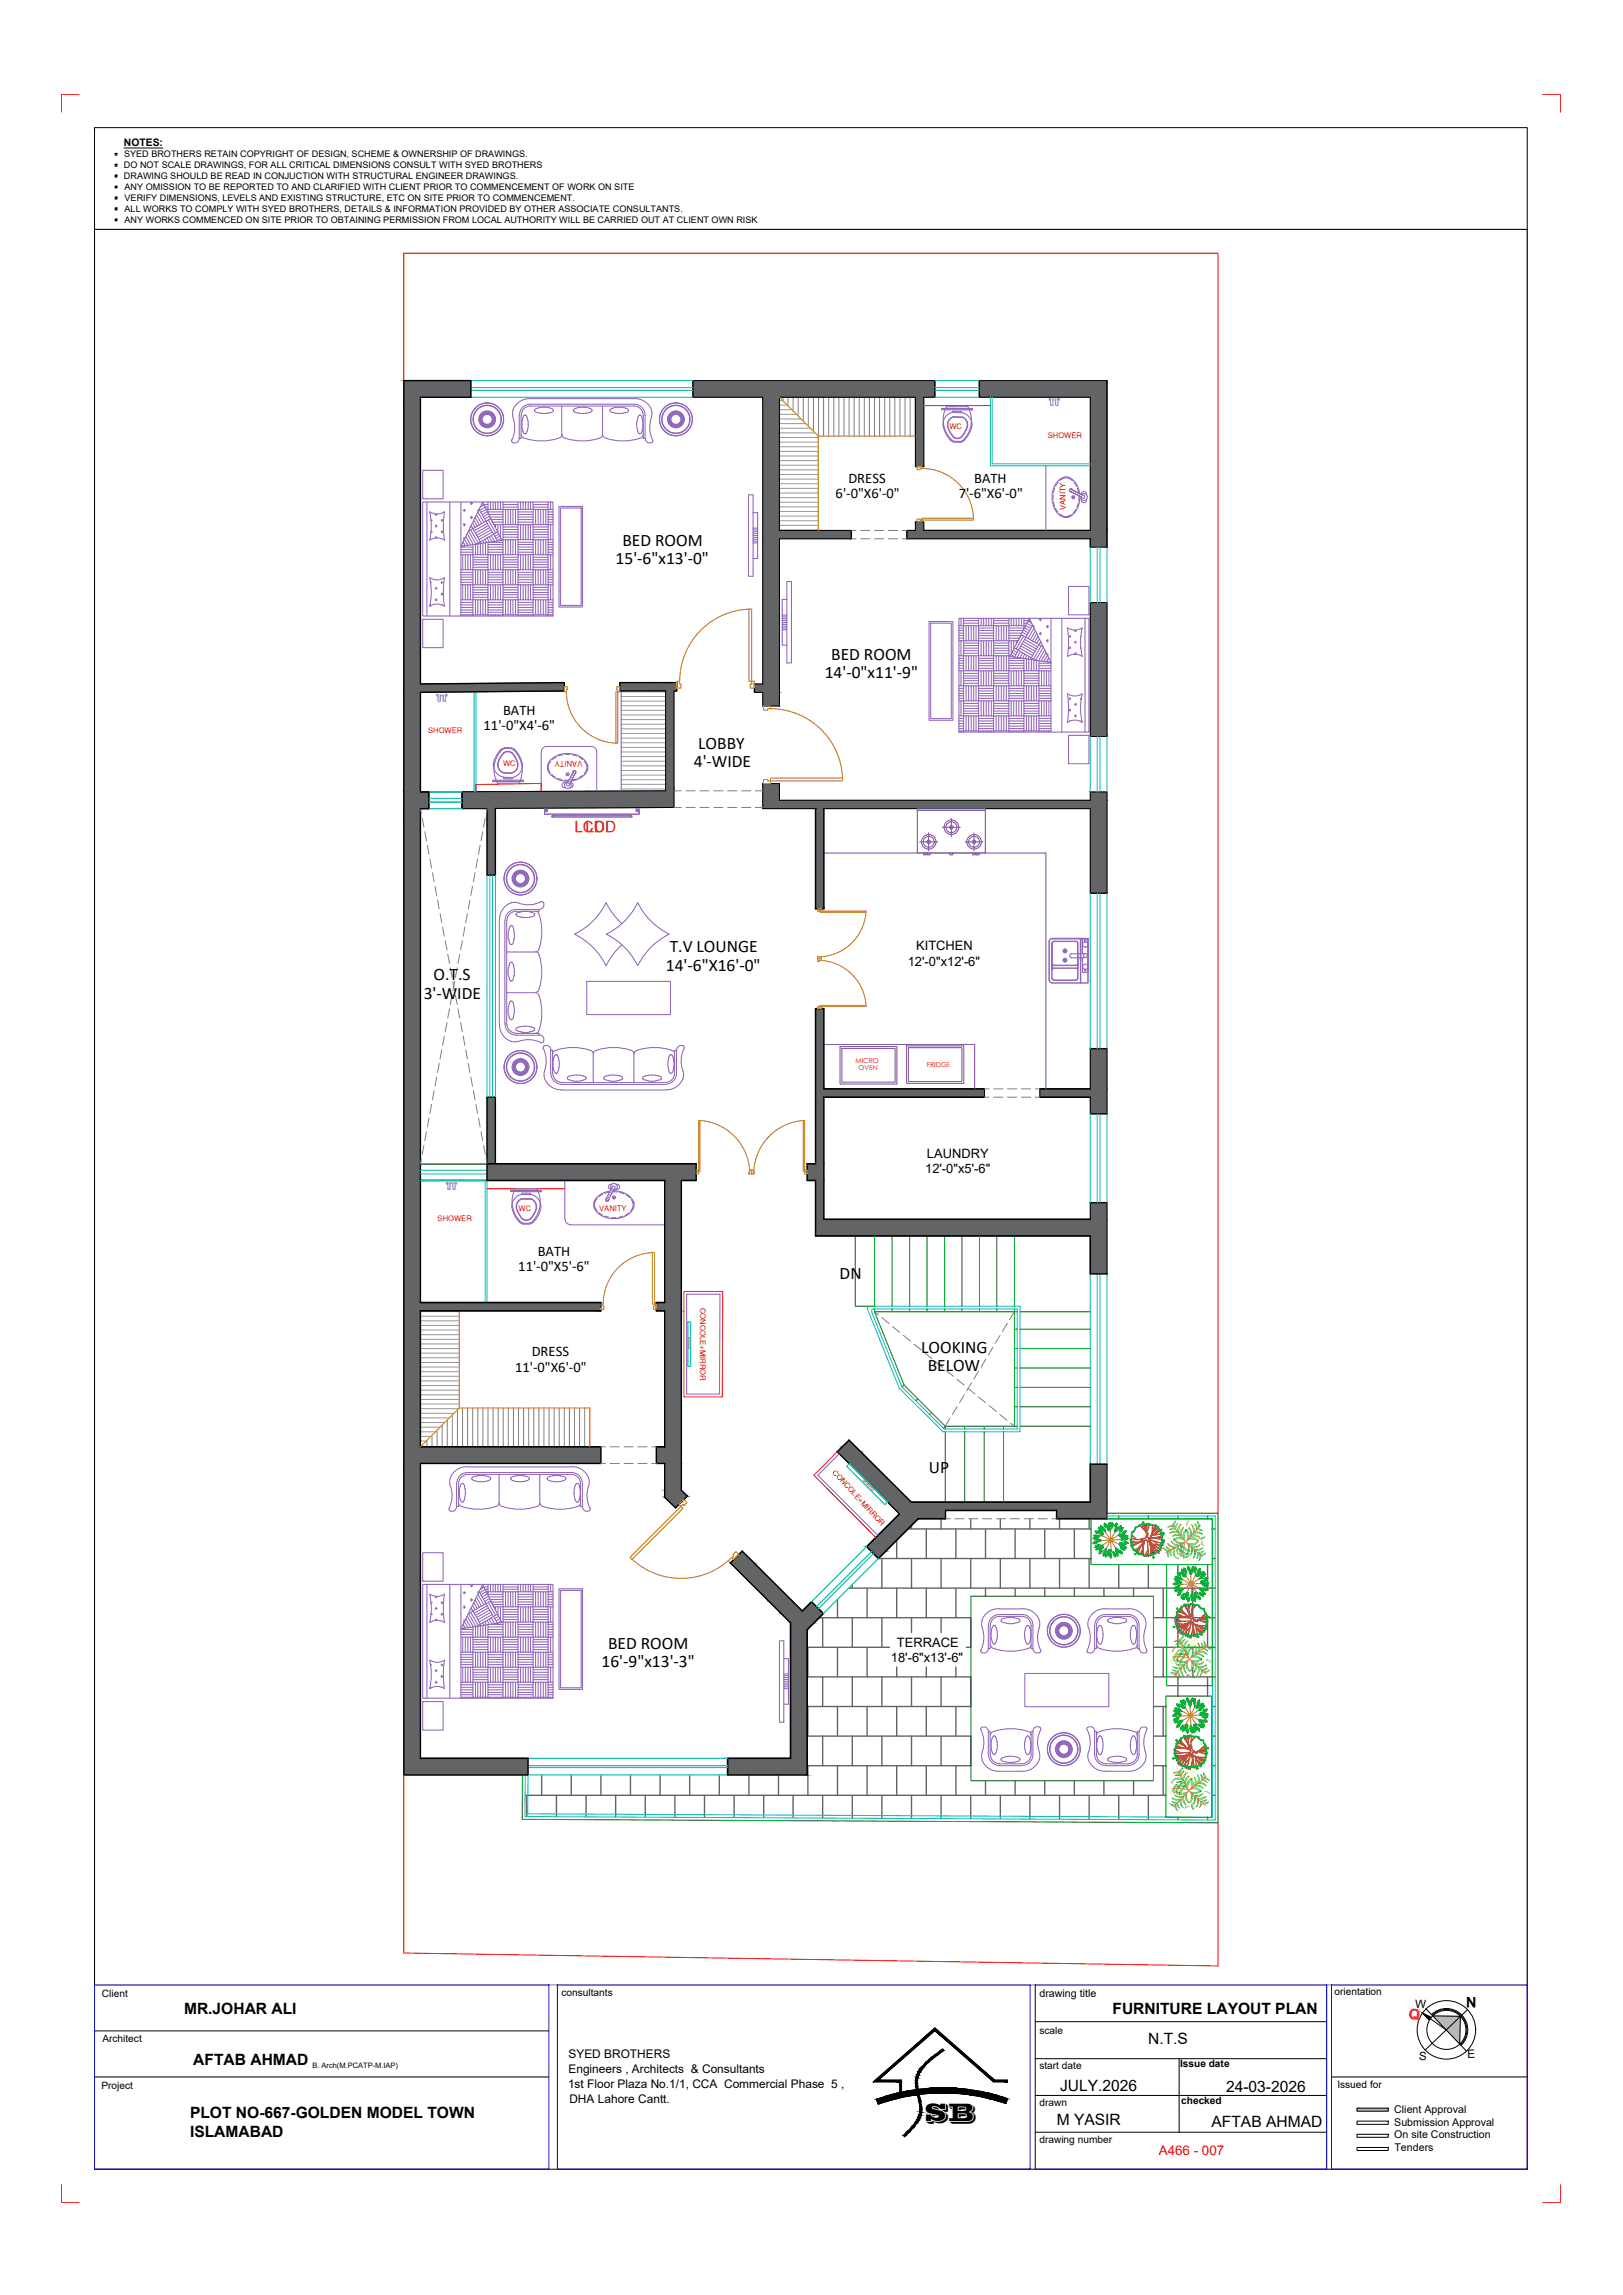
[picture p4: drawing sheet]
<svg xmlns="http://www.w3.org/2000/svg" width="297mm" height="420mm" viewBox="0 0 297 420" stroke-linecap="round" stroke-linejoin="round" font-family="sans-serif">
<defs><g id="words">
<text font-size="4.7" x="169.3" y="388.3">SB</text>
<g font-size="3.2">
<text x="113.9" y="99.9">BED ROOM</text>
<text x="112.7" y="103.3">15'-6&quot;x13'-0&quot;</text>
<text x="150.9" y="124.2">14'-0&quot;x11'-9&quot;</text>
<text x="152.1" y="120.8">BED ROOM</text>
<text x="127.8" y="137">LOBBY</text>
<text x="127" y="140.4">4'-WIDE</text>
<text x="79.4" y="179.5">O.T.S</text>
<text x="121.9" y="177.8">14'-6&quot;X16'-0&quot;</text>
<text x="122.6" y="174.3">T.V LOUNGE</text>
<text x="77.5" y="182.9">3'-WIDE</text>
<text x="153.7" y="234.1">DN</text>
<text x="168.6" y="247.6">LOOKING</text>
<text x="169.8" y="251">BELOW</text>
<text x="170" y="269.6">UP</text>
<text x="110.1" y="305.2">16'-9&quot;x13'-3&quot;</text>
<text x="111.3" y="301.8">BED ROOM</text>
</g>
<g font-size="2.9">
<text x="33.7" y="368.7">MR.JOHAR ALI</text>
<text x="203.6" y="368.7">FURNITURE LAYOUT PLAN</text>
<text x="210.1" y="374.3">N.T.S</text>
<text x="35.4" y="378">AFTAB AHMAD</text>
<text x="194" y="382.8">JULY.2026</text>
<text x="224.4" y="383">24-03-2026</text>
<text x="34.8" y="387.7">PLOT NO-667-GOLDEN MODEL TOWN</text>
<text x="193.4" y="389">M YASIR</text>
<text x="221.7" y="389.3">AFTAB AHMAD</text>
<text x="34.8" y="391.2">ISLAMABAD</text>
</g>
<g font-size="2.8" fill="#d00">
<text x="105.1" y="152.3">LCD</text>
<text x="107.2" y="152.3">LCD</text>
</g>
<g font-size="2.7">
<text x="155.3" y="88.3">DRESS</text>
<text x="178.3" y="88.3">BATH</text>
<text x="152.9" y="91.2">6'-0&quot;X6'-0&quot;</text>
<text x="175.5" y="91.2">7'-6&quot;X6'-0&quot;</text>
<text x="92.1" y="130.8">BATH</text>
<text x="88.5" y="133.6">11'-0&quot;X4'-6&quot;</text>
<text x="94.9" y="232.7">11'-0&quot;X5'-6&quot;</text>
<text x="98.4" y="229.9">BATH</text>
<text x="94.3" y="251.1">11'-0&quot;X6'-0&quot;</text>
<text x="97.3" y="248.3">DRESS</text>
<text x="270.2" y="365.6" transform="rotate(-180 270.2 365.6)">N</text>
</g>
<text font-size="2.7" fill="#f00" x="257.8" y="369.6" transform="rotate(4 257.8 369.6)">Q</text>
<g font-size="2.4">
<text x="167.7" y="173.9">KITCHEN</text>
<text x="166.1" y="176.8">12'-0&quot;x12'-6&quot;</text>
<text x="169.3" y="214.8">12'-0&quot;x5'-6&quot;</text>
<text x="169.7" y="212">LAUNDRY</text>
<text x="163.1" y="304.3">18'-6&quot;x13'-6&quot;</text>
<text x="164.2" y="301.5">TERRACE</text>
</g>
<text font-size="2.4" fill="#f00" x="212.1" y="394.5">A466 - 007</text>
<g font-size="2.2">
<text x="104" y="376.7">SYED BROTHERS</text>
<text x="104" y="382.2">1st Floor Plaza No.1/1, CCA Commercial Phase 5 ,</text>
<text x="104" y="379.4">Engineers , Architects &amp; Consultants</text>
<text x="104.2" y="385">DHA Lahore Cantt.</text>
</g>
<g font-size="2.1">
<text x="259" y="367.7" transform="rotate(1 259 367.7)">W</text>
<text x="259.7" y="377.1" transform="rotate(3 259.7 377.1)">S</text>
<text x="268.6" y="376.8" transform="rotate(-2 268.6 376.8)">E</text>
</g>
<g font-size="2">
<text x="190.2" y="365.5">drawing title</text>
<text x="255.2" y="386.8">Client Approval</text>
<text x="255.2" y="389.2">Submission Approval</text>
<text x="255.2" y="391.5">On site Construction</text>
<text x="255.2" y="393.8">Tenders</text>
</g>
<g font-size="1.9">
<text x="22.7" y="26.7">NOTES:</text>
<text x="18.7" y="365.5">Client</text>
<text x="102.8" y="365.5">consultants</text>
<text x="244.2" y="365.2">orientation</text>
<text x="18.7" y="373.9">Architect</text>
<text x="190.2" y="372.3">scale</text>
<text x="18.6" y="382.4">Project</text>
<text x="190.2" y="378.8">start date</text>
<text x="216" y="378.5">Issue date</text>
<text x="244.8" y="382.3">Issued for</text>
<text x="190.3" y="385.6">drawn</text>
<text x="216.2" y="385.1">checked</text>
<text x="190.2" y="392.3">drawing number</text>
</g>
<g font-size="1.7">
<text x="22.7" y="28.7">SYED BROTHERS RETAIN COPYRIGHT OF DESIGN, SCHEME &amp; OWNERSHIP OF DRAWINGS.</text>
<text x="22.7" y="30.8">DO NOT SCALE DRAWINGS, FOR ALL CRITICAL DIMENSIONS CONSULT WITH SYED BROTHERS</text>
<text x="22.7" y="32.8">DRAWING SHOULD BE READ IN CONJUCTION WITH STRUCTURAL ENGINEER DRAWINGS.</text>
<text x="22.8" y="34.8">ANY OMISSION TO BE REPORTED TO AND CLARIFIED WITH CLIENT PRIOR TO COMMENCEMENT OF WORK ON SITE</text>
<text x="22.8" y="36.8">VERIFY DIMENSIONS, LEVELS AND EXISTING STRUCTURE, ETC ON SITE PRIOR TO COMMENCEMENT.</text>
<text x="22.8" y="38.8">ALL WORKS TO COMPLY WITH SYED BROTHERS, DETAILS &amp; INFORMATION PROVIDED BY OTHER ASSOCIATE CONSULTANTS.</text>
<text x="22.8" y="40.8">ANY WORKS COMMENCED ON SITE PRIOR TO OBTAINING PERMISSION FROM LOCAL AUTHORITY WILL BE CARRIED OUT AT CLIENT OWN RISK</text>
</g>
<g font-size="1.4" fill="#d00">
<text x="173.8" y="78.6">WC</text>
<text x="191.8" y="80.2">SHOWER</text>
<text x="195" y="93.4" transform="rotate(-90 195 93.4)">VANITY</text>
<text x="78.4" y="134.2">SHOWER</text>
<text x="92.1" y="140.3">WC</text>
<text x="106.6" y="139.4" transform="rotate(-180 106.6 139.4)">VANITY</text>
<text x="94.9" y="221.6">WC</text>
<text x="109.7" y="221.7">VANITY</text>
<text x="80.1" y="223.6">SHOWER</text>
<text x="128.1" y="239.4" transform="rotate(90 128.1 239.4)">CONCOLE+MIRROR</text>
<text x="152.3" y="269.6" transform="rotate(47 152.3 269.6)">CONCOLE+MIRROR</text>
</g>
<text font-size="1.4" x="57.2" y="378.6">B. Arch(M.PCATP-M.IAP)</text>
<g font-size="1.2" fill="#f00">
<text x="156.6" y="194.7">MICRO</text>
<text x="157.1" y="195.8">OVEN</text>
<text x="169.6" y="195.4">FRIDGE</text>
</g>
<text font-size=".7" fill="#d00" x="157.9" y="271.2" transform="rotate(47 157.9 271.2)">MIRROR</text>
<text font-size=".5" fill="#d00" x="125.9" y="244.8" transform="rotate(90 125.9 244.8)">MIRROR</text>
</g></defs>
<!-- layer: Wall -->
<g fill="#636466" stroke="#636466" stroke-width=".18">
<path d="M167.5 72.7h1.6v12.7z"/>
<path d="M167.5 95.6h1.6z"/>
<path d="M199.5 97.1h3.1z"/>
<path d="M142.6 97.1h13.2z"/>
<path d="M155.4 263.7l1.2 1.2h-2.4z"/>
<path d="M122.6 275h2.1l-1.1 1.1z"/>
<path d="M135.8 284l1.4 1.3h-2.7z"/>
<path d="M158.6 283.2h4.3l-.8 .8z"/>
<path d="M148.5 293.2l1.8 1.7h-3.5z"/>
<path d="M76.9 125.2l26.4-.2v.2z"/>
<path d="M215.5 301.6h.2z"/>
<path d="M179.2 69.7l23.4 3v-3zM179.2 69.7l23.4 3h-23.4z"/>
<path d="M126.8 69.7l44.3 3v-3zM126.8 69.7l44.3 3h-44.3z"/>
<path d="M167.5 85.4h1.6zM167.5 72.7l1.6 12.7h-1.6z"/>
<path d="M199.5 72.7l3.1 24.4v-24.4zM199.5 72.7l3.1 24.4h-3.1zM169.1 97.1h33.5z"/>
<path d="M167.5 95.6l1.6 1.5v-1.5zM167.5 95.6l1.6 1.5h-1.6z"/>
<path d="M167.5 97.1h35.1zM167.5 97.1h35.1zM167.5 97.1h35.1zM166 97.1h36.6z"/>
<path d="M139.6 72.7l3 24.4v-24.4zM139.6 72.7l3 24.4h-3z"/>
<path d="M166 97.1l36.6 1.5v-1.5zM166 97.1l36.6 1.5h-36.6z"/>
<path d="M139.6 97.1l16.2 1.5v-1.5zM139.6 97.1l16.2 1.5h-16.2z"/>
<path d="M199.5 98.6l3.1 1.6v-1.6zM199.5 98.6l3.1 1.6h-3.1z"/>
<path d="M139.6 98.6l3 26.6v-26.6zM139.6 98.6l3 26.6h-3z"/>
<path d="M113.4 125l10.5 .7v-.7zM113.4 125l10.5 .7h-10.5z"/>
<path d="M113.4 125.7l10.5 .3v-.3zM113.4 125.7l10.5 .3h-10.5z"/>
<path d="M113.4 126l10.5 .5v-.5zM113.4 126l10.5 .5h-10.5z"/>
<path d="M138.1 125.2l4.5 1.5v-1.5zM138.1 125.2l4.5 1.5h-4.5z"/>
<path d="M139.6 126.7l3 2.5v-2.5zM139.6 126.7l3 2.5h-3z"/>
<path d="M199.5 110.3l3.1 24.5v-24.5zM199.5 110.3l3.1 24.5h-3.1z"/>
<path d="M121.8 126.5l1.5 18.3v-18.3zM121.8 126.5l1.5 18.3h-1.5z"/>
<path d="M121.8 144.8l1.5 .1v-.1zM84.6 144.9l37.2-.1 1.5 .1z"/>
<path d="M199.5 145l3.1 1.5v-1.5zM199.5 145l3.1 1.5h-3.1z"/>
<path d="M139.6 143.5l3 3v-3zM139.6 143.5l3 3h-3z"/>
<path d="M84.6 144.9l38.7 2.9v-2.9zM84.6 144.9l38.7 2.9h-38.7z"/>
<path d="M84.6 147.8l6.1 .2 32.6-.2zM84.6 147.8l6.1 .2h-6.1z"/>
<path d="M139.6 146.5l63 1.5v-1.5zM139.6 146.5l63 1.5h-63z"/>
<path d="M84.6 148h6.1zM84.6 148h6.1z"/>
<path d="M89.1 148l1.6 12.2v-12.2zM89.1 148l1.6 12.2h-1.6z"/>
<path d="M199.5 148l3.1 15.5v-15.5zM199.5 148l3.1 15.5h-3.1z"/>
<path d="M149.3 148l1.5 18.4v-18.4zM149.3 148l1.5 18.4h-1.5z"/>
<path d="M199.5 192l3.1 7.3v-7.3zM199.5 192l3.1 7.3h-3.1z"/>
<path d="M149.3 184.7l1.5 14.6v-14.6zM149.3 184.7l1.5 14.6h-1.5z"/>
<path d="M190.3 199.3l12.3 1.6v-1.6zM190.3 199.3l12.3 1.6h-12.3z"/>
<path d="M149.3 199.3l30.9 1.6v-1.6zM149.3 199.3l30.9 1.6h-30.9z"/>
<path d="M199.5 200.9l3.1 3v-3zM199.5 200.9l3.1 3h-3.1z"/>
<path d="M149.3 200.9l1.5 12.2v-12.2zM149.3 200.9l1.5 12.2h-1.5z"/>
<path d="M89.1 200.9l1.6 12.2v-12.2zM89.1 200.9l1.6 12.2h-1.6z"/>
<path d="M147.7 213.1l3.1 3v-3zM147.7 213.1l3.1 3h-3.1z"/>
<path d="M89.1 213.1l38.3 3v-3zM89.1 213.1l38.3 3h-38.3z"/>
<path d="M199.5 220.2l3.1 3v-3zM199.5 220.2l3.1 3h-3.1z"/>
<path d="M149.3 216.1l1.5 7.1v-7.1zM149.3 216.1l1.5 7.1h-1.5z"/>
<path d="M149.3 223.2l53.3 3.1v-3.1zM149.3 223.2l53.3 3.1h-53.3z"/>
<path d="M199.5 226.3l3.1 6.9v-6.9zM199.5 226.3l3.1 6.9h-3.1z"/>
<path d="M121.7 216.1l3 22.4v-22.4zM121.7 216.1l3 22.4h-3z"/>
<path d="M120.1 238.5l4.6 1.5v-1.5zM120.1 238.5l4.6 1.5h-4.6z"/>
<path d="M121.7 240l3 24.9v-24.9zM121.7 240l3 24.9h-3z"/>
<path d="M154.2 264.9l3.4 .9-1-.9zM153.2 265.8l1-.9 3.4 .9z"/>
<path d="M120.1 264.9l4.6 3v-3zM120.1 264.9l4.6 3h-4.6z"/>
<path d="M121.7 267.9l3 4.9v-4.9zM121.7 267.9l3 4.9h-3z"/>
<path d="M121.7 272.8l4.1 1.1-1.1-1.1zM121.7 272.8l4.1 1.1h-4.1z"/>
<path d="M121.7 273.9l3.9 .2 .2-.2zM121.7 273.9l3.9 .2h-3.9z"/>
<path d="M199.5 268.1l3.1 6.9v-6.9zM199.5 268.1l3.1 6.9h-3.1z"/>
<path d="M153.2 265.8l13.6 9.2-9.2-9.2zM153.2 265.8l13.6 9.2h-4.3z"/>
<path d="M121.7 274.1l3 .9 .9-.9zM121.7 274.1l3 .9h-2.1z"/>
<path d="M162.5 275l40.1 1.5v-1.5zM162.5 275l40.1 1.5h-38.6z"/>
<path d="M164 276.5l9 .7v-.7zM164 276.5l9 .7h-8.4z"/>
<path d="M193.4 276.5l9.2 1.5v-1.5zM193.4 276.5l9.2 1.5h-9.2z"/>
<path d="M164.6 277.2l8.4 .8v-.8zM164.6 277.2l8.4 .8h-9.3z"/>
<path d="M163.7 278l-.8 5.2 5.1-5.2zM163.7 278l-.8 5.2h-4.3z"/>
<path d="M158.6 283.2l.8 .8h2.7zM159.4 284h2.7l-1.3 1.3z"/>
<path d="M134.5 285.3l3.5 .8-.8-.8zM134.5 285.3l3.5 .8h-4.3z"/>
<path d="M133.7 286.1l11.4 7.1-7.1-7.1zM133.7 286.1l11.4 7.1h-4.3z"/>
<path d="M140.8 293.2l6 1.7-1.7-1.7zM140.8 293.2l6 1.7h-4.3z"/>
<path d="M142.5 294.9l8.2 .5-.4-.5zM142.5 294.9l8.2 .5h-7.8z"/>
<path d="M142.9 295.4l6.1 1.7 1.7-1.7zM142.9 295.4l6.1 1.7h-4.3z"/>
<path d="M144.7 297.1l3 1.3 1.3-1.3zM144.7 297.1l3 1.3h-3z"/>
<path d="M144.7 298.4l3 23.5v-23.5zM144.7 298.4l3 23.5h-3z"/>
<path d="M133.2 321.9l14.5 3.1v-3.1zM133.2 321.9l14.5 3.1h-14.5z"/>
<path d="M73.9 69.7l12.3 3v-3zM73.9 69.7l12.3 3h-12.3z"/>
<path d="M73.9 72.7l3 52.3v-52.3zM73.9 72.7l3 52.3h-3z"/>
<path d="M73.9 125l3 .2v-.2zM73.9 125l3 .2h-3z"/>
<path d="M73.9 125.2l29.4 1.3v-1.3zM73.9 125.2l29.4 1.3h-29.4z"/>
<path d="M73.9 126.5l3 .2 26.4-.2zM73.9 126.5l3 .2h-3z"/>
<path d="M73.9 126.7l3 18.3v-18.3zM73.9 126.7l3 18.3h-3z"/>
<path d="M73.9 145l4.6 3v-3zM73.9 145l4.6 3h-4.6z"/>
<path d="M73.9 148h3zM73.9 148h4.6z"/>
<path d="M73.9 148l3 65.1v-65.1zM73.9 148l3 65.1h-3z"/>
<path d="M73.9 213.1l3 25.4v-25.4zM73.9 213.1l3 25.4h-3z"/>
<path d="M73.9 238.5l36.1 1.5v-1.5zM73.9 238.5l36.1 1.5h-36.1z"/>
<path d="M73.9 240l3 24.9v-24.9zM73.9 240l3 24.9h-3z"/>
<path d="M73.9 264.9l36.1 3v-3zM73.9 264.9l36.1 3h-36.1z"/>
<path d="M73.9 267.9l3 54v-54zM73.9 267.9l3 54h-3z"/>
<path d="M73.9 321.9l22.7 3.1v-3.1zM73.9 321.9l22.7 3.1h-22.7z"/>
</g>
<!-- layer: boundry -->
<path d="M73.9 69.7v-23.3h149v230.6M169.1 74.3h12.2M99 144.8v-1.4l-11.9 .2v1.4M73.9 325v32.5l149 2.4v-26.2" fill="none" stroke="#f00" stroke-width=".18"/>
<!-- layer: Wall -->
<g fill="none" stroke="#000" stroke-width=".25">
<path d="M126.8 69.7v3M171.1 69.7v3M179.2 69.7v3M155.8 97.1v1.5M166 97.1v1.5M123.3 125h-9.9v1.5h8.4M123.9 125v1.5M138.1 125.2v1.5M84.6 145v3M90.7 148v12.2h-1.6v-12.2M149.3 148v18.4M150.8 148v18.4"/>
<path d="M199.5 163.5h3.1M149.3 184.7v28.4M150.8 184.7v14.6M199.5 192h3.1M90.7 213.1v-12.2h-1.6v15.2M121.7 216.1v22.4M124.7 216.1v56.7l1.1 1.1-2.2 2.2-1.9-2v-6.2h-1.6v-3M127.4 213.1v3M147.7 213.1v3M149.3 216.1v10.2M150.8 200.9v22.3M199.5 203.9h3.1"/>
<path d="M76.9 238.5v-90.5h1.6v-3h-1.6v-18.3l26.4-.2v-1.5l-26.4 .2v-52.5h9.3v-3h-12.3v255.3h22.7v-3.1M76.9 240v24.9M110 238.5v1.5M120.1 238.5v1.5M121.7 240v24.9M199.5 220.2h3.1M199.5 233.2h3.1M110 264.9v3h-33.1v54M166.8 275l-11.4-11.3-2.2 2.1 11.4 11.4M173 276.5v1.5M193.4 276.5v1.5M199.5 268.1h3.1"/>
<path d="M146.8 294.9l-11-10.9-2.1 2.1 11 11M148.5 293.2l2.2 2.2M158.6 283.2l2.2 2.1M133.2 325h14.5"/>
</g>
<!-- layer: WIN -->
<g fill="none" stroke="#00b8b8" stroke-width=".18">
<path d="M86.2 72.7h40.6M86.2 71.5h40.6M86.2 69.7h40.6M86.2 71h40.6M171.1 72.7h8.1M171.1 71.5h8.1M171.1 69.7h8.1M171.1 71h8.1M181.3 72.7v12.6h18.2M181.6 72.7v12.2h17.9M199.5 100.2v10.1M200.8 100.2v10.1"/>
<path d="M201.3 100.2v10.1M202.6 100.2v10.1M86.8 126.7v18.3M87.1 126.7v18.3M199.5 134.8v10.2M200.8 134.8v10.2M201.3 134.8v10.2M202.6 134.8v10.2M78.5 145h6.1M78.5 146.2h6.1M78.5 148h6.1M78.5 146.9h6.1"/>
<path d="M89.1 160.2v40.7M89.6 160.2v40.7M90.2 160.2v40.7M90.7 160.2v40.7M199.5 163.5v28.5M200.8 163.5v28.5M201.3 163.5v28.5M202.6 163.5v28.5M76.9 216.1h12.2v22.4M76.9 213.1h12.2M76.9 214.2h12.2M76.9 214.9h12.2"/>
<path d="M88.8 216.1v22.4M199.5 203.9v16.3M200.8 203.9v16.3M201.3 203.9v16.3M202.6 203.9v16.3M158.8 239.6a.32 .32 0 0 1 .3-.5h27.6v23h-14.1l-8-8-5.9-14.5M159.8 239.6h26.4v22h-13.4l-7.8-7.7-5.5-13.8M159.9 239.6a.32 .32 0 0 0-.3 .5M199.5 233.2v34.9M200.8 233.2v34.9M201.3 233.2v34.9M202.6 233.2v34.9"/>
<path d="M202.6 277.5h19.8v55.7l-126.3-.6v-7.5M202.6 278h19.3v54.7l-125.3-.6v-7"/>
</g>
<!-- layer: FURNITURE -->
<g fill="none" stroke="#8a5cb8" stroke-width=".18">
<path d="M93.9 75.1a3.2 3.2 0 0 1 3.2-2.1h19a3.2 3.2 0 0 1 3.2 2.1M93.9 76.5a5.3 5.3 0 0 1-.3 4.2l.2 .3M93.9 75.1l-.1 .7 .1 .7M95 76v4.3M95.4 76v4.3h-.4M95.4 79.6a.66 .66 0 0 0 .7 .6M95.7 78.9l.2 .5M95.7 76.5l-.2 1.2 .2 1.2M95.9 76l-.2 .5M96 76.1l.2-.1 .3 .5M96 79.3h.3M96.5 76.5l.1 .5"/>
<path d="M96.6 78.4l-.3 1M96.6 77v1.4M97.1 74.3h18.9a1.67 1.67 0 0 1 1.7 1.7M97.1 74h18.9a2.01 2.01 0 0 1 2.1 2M97.1 74a2.01 2.01 0 0 0-2 2M97.1 74.3a1.67 1.67 0 0 0-1.7 1.7M97.9 75.3l.4 .2M97.9 75v.3M98.3 74.7l-.4 .3M98.3 75.5l.5 .1M98.8 74.6l-.5 .1M98.9 75.6h1.4"/>
<path d="M98.9 74.6h1.4M100.3 74.6l.5 .1M100.8 75.5l-.5 .1M100.8 74.7l.4 .3M101.2 75v.3M101.2 75.3l-.4 .2M102.8 74.3v5.3a.66 .66 0 0 1-.6 .6M102.9 79.6a.66 .66 0 0 0 .6 .6M105 75.3l.4 .2M105.4 75.5l.8 .2 1.2-.1M105.4 74.7l-.4 .3v.3M105.9 74.6l-.5 .1"/>
<path d="M105.9 74.6h1.5M107.4 74.6l.5 .1M107.9 74.7l.4 .3v.3M107.9 75.5l-.5 .1M108.3 75.3l-.4 .2M110.3 79.6a.66 .66 0 0 1-.7 .6M110.3 74.3v5.4M110.3 79.6a.66 .66 0 0 0 .7 .6M111.7 75.3l.4 .2M112.1 75.5l1.2 .2 1.3-.2M112.1 74.7l-.5 .3 .1 .3M112.6 74.6l-.5 .1"/>
<path d="M112.6 74.6h1.4M114.1 74.6l.5 .1M114.6 74.7l.4 .3v.3M115 75.3l-.4 .2M116.6 77v1.4M116.6 78.4l.2 .5M116.7 78.9l.2 .5M116.8 76.5l-.2 .5M116.9 79.3h.4M117.3 76.1l-.4-.1-.2 .5M117.3 76l.2 .5M117.5 76.5l.1 .5"/>
<path d="M117.5 78.9l-.2 .5M117.6 78.4l-.1 .5M117.6 77v1.4M117.7 79.6a.66 .66 0 0 1-.6 .6M117.7 76v4.3h.4v-4.3M119.2 75.1l.1 .7-.1 .7M119.2 76.5a5.3 5.3 0 0 0 .3 4.2l-.2 .3M172.4 74.8l5.6 .1M172.4 74.8h5.6v.3l-5.6-.1zM173.2 74.5h3.9M173.2 74.5a5.2 5.2 0 0 0 .8 5.9M173.4 77.9l.3 .9 .8 1.2"/>
<path d="M174.4 75.5a2.28 2.28 0 0 0-1.5 3.3l.4 .9 .6 .8M174.4 76.3a1.46 1.46 0 0 0-1 1.6M174.4 76.3h.8M175.1 75.3h-.7v.2l.7 .1M175.2 75.3h.8v.3h-.8M175.2 76.4a1.34 1.34 0 0 0-1.7 1.5M175.2 76.3a1.55 1.55 0 0 1 1.7 .7 1.55 1.55 0 0 1-.1 1.8l-.8 1.2M175.2 76.4h.9M176 75.5a2.36 2.36 0 0 1 1.4 3.8l-.9 1.2M176 76.4a1.52 1.52 0 0 1 .7 2.4l-.2 .4a1.55 1.55 0 0 1-1.2 1 1.35 1.35 0 0 1-1.3-1l-.5-1.3M177.2 74.5a5 5 0 0 1-1.2 6.2l-.2 .1M77.4 91.9h23.8v20.9h-23.8z"/>
<path d="M77.4 86.1h3.7v5.2h-3.7zM78.1 91.9v20.9M78.6 93.7l.3 2.2v1.5l-.3 1.5M78.7 93.7a2.36 2.36 0 0 0 2.6 0l-.2 2.2 .2 3a2.36 2.36 0 0 0-2.6 0M78.9 97.4h.1M78.9 95.3h.1M79.7 94.2h.3M79.7 98.4h.3M79.7 96.3h.3M79.7 98.2l.3 .2M79.7 96.1l.3 .2M79.9 94.1l.1 .1"/>
<path d="M80 98.4l-.1 .1M80 96.3l-.3 .2M80 94.2l-.3 .2M80.7 97.4h.3M80.7 95.3h.3M80.8 97.2l.2 .2M80.8 95.1l.2 .2M81 97.4l-.2 .2M81 95.3l-.2 .2M82.3 91.9v20.9M84.4 91.9v20.9M84.7 99.2l.5 .7"/>
<path d="M84.8 98.6h.2M84.8 96.1h.3M84.8 93.4h.3M84.9 99.4l-.3 .1M84.9 98.8v.1M84.9 98.4l.2 .2M84.9 95.8l.2 .3M84.9 93.2l.2 .2M85 98.7l.7 1.2M85.1 99.7l-.4 .3M85.1 96.1l-.2 .2M85.1 93.4l-.2 .3"/>
<path d="M85.2 98.2l.9 1.6M85.5 97.7l1.1 2M85.8 97.2l1.3 2.4M86.1 94.7h.3M86.1 92.2h.3M86.1 97l1.4 2.4M86.2 94.5l.2 .2M86.2 91.9l.2 .3M86.2 96.2l.4 .6M86.3 96.4l-.3 .1M86.4 94.7l-.2 .3M86.4 92.2l-.2 .2"/>
<path d="M86.5 95.7l.4 .9M86.6 99.7v13.1M86.6 96.8l-.9 .5M86.6 96.8l1.3 2.4M86.7 95.2l.7 1.1M86.9 94.7l.8 1.4M87 99.7v1.9M87.2 94.2l.9 1.7M87.4 93.4h.2M87.4 99.6v2M87.4 93.7l1.1 1.9M87.5 93.2l.1 .1"/>
<path d="M87.7 93.2l3.3 5.8M87.9 99.5v2.1M87.9 99.2l-.7 .4M87.9 92.8h.1M87.9 99.2l.2 .3M88.2 92.2l.1 .3M88.3 91.9l3.5 7-7.4 1.1zM88.3 98.9l.3 .5M88.4 99.4v2.2M88.5 92.4h.8M88.6 92.4l-.7 .4M88.7 98.7l.4 .6"/>
<path d="M88.8 92.8h.5M88.8 92.8l-1 .6M88.8 99.4v2.2M89.1 98.5l.5 .8M89.2 93.7l-.9 .5M89.2 95.8l-2.4 1.4M89.3 91.9v2M89.3 99.3v13.5M89.3 99.7h2.8M89.3 93.7h2.8M89.4 95.2l1.3 2.4M89.4 94.1l-.9 .5"/>
<path d="M89.4 96.2l-2.4 1.4M89.5 94.2h2.6M89.5 98.3l.6 .9M89.6 99.3h2.5M89.6 94.5l-.9 .5M89.6 96.6l-2.4 1.4M89.7 94.7h2.4M89.7 95l1 1.5M89.8 91.9v1.4M89.8 94.9l-3.2 1.9M89.9 97l-2.5 1.4M89.9 98l.6 1.1"/>
<path d="M89.9 95.1h2.2M90.1 97.4l-2.4 1.4M90.2 95.6h1.9M90.2 91.9v1.4M90.4 96.1h10.8M90.7 91.9v1.4M90.7 96.1v.5M91 97.4l-3.1 1.8M91.1 91.9v1.4M91.1 96.1v1.4M91.3 97.8l-.8 .4M91.5 98.2l-.7 .4"/>
<path d="M91.6 91.9v1.4M91.6 96.1v2.3M91.7 98.6l-.7 .4M91.8 98.8h9.4M92.1 91.9v20.9M92.1 98.3h2.7M92.1 92.8h2.7M92.1 97.9h2.7M92.1 92.4h2.7M92.1 97.4h2.7M92.1 96.9h2.7M92.1 96.5h2.7"/>
<path d="M92.5 93.3v2.8M92.5 98.8v2.8M93 93.3v2.8M93 98.8v2.8M93.5 93.3v2.8M93.5 98.8v2.8M93.9 93.3v2.8M93.9 98.8v2.8M94.3 93.3v2.8M94.3 98.8v2.8M94.8 91.9v20.9M94.8 95.6h2.8"/>
<path d="M94.8 95.1h2.8M94.8 94.7h2.8M94.8 99.7h2.8M94.8 94.2h2.8M94.8 99.3h2.8M94.8 93.7h2.8M95 80.3a.83 .83 0 0 1-1.2 .7M95.3 91.9v1.4M95.3 96.1v2.7M95.7 91.9v1.4M95.7 96.1v2.7M96.1 80.3a10 10 0 0 0 6.1 0"/>
<path d="M96.2 91.9v1.4M96.2 96.1v2.7M96.7 91.9v1.4M96.7 96.1v2.7M97.1 91.9v1.4M97.1 96.1v2.7M97.6 91.9v20.9M97.6 98.3h2.7M97.6 92.8h2.7M97.6 97.9h2.7M97.6 92.4h2.7M97.6 97.4h2.7"/>
<path d="M97.6 96.9h2.7M97.6 96.5h2.7M98 93.3v2.8M98 98.8v2.8M98.5 93.3v2.8M98.5 98.8v2.8M99 93.3v2.8M99 98.8v2.8M99.4 93.3v2.8M99.4 98.8v2.8M99.9 93.3v2.8M99.9 98.8v2.8"/>
<path d="M100.3 91.9v20.9M100.3 95.6h.9M100.3 95.1h.9M100.3 94.7h.9M100.3 99.7h.9M100.3 94.2h.9M100.3 99.3h.9M100.3 93.7h.9M100.8 91.9v1.4M100.8 96.1v2.7M101.2 93.3h-12.2l-1 .5M102.3 92.7h4.3v18.4h-4.3z"/>
<path d="M102.6 93h3.8v17.8h-3.8zM103.5 80.3a10 10 0 0 0 6.1 0M111 80.3a10 10 0 0 0 6.1 0M118.1 80.3a.83 .83 0 0 0 1.3 .7M137 90.6h.8v14.9h-.8zM137.8 97.4h.9M137.8 99.4h.9M137.8 99.1h.9M137.8 98.7h.9M137.8 98.4h.9M137.8 98h.9M137.8 97.7h.9"/>
<path d="M137.8 97h.9M137.8 96.7h.9M137.8 93.9h.9v8.3h-.9M173.9 80.6h.1M174 80.6l.6 .4M174 80.4l.1 .1M174.1 80.5l.5 .3M174.5 80l.8 .3 .7-.2M174.6 80.9l1.2 .1M174.6 80.8h1.2M176.5 80.6l-.6 .4M176.5 80.6h-.1"/>
<path d="M191.4 85.3v11.8M192.7 90.6v.8M192.8 91.9l.2 .8M193 89.4l-.2 .8M193.2 93l.4 .8M193.7 88.3l-.5 .7M193.9 94.1l.9 .5 .7-.1M194 88a1.6 1.6 0 0 1 2.3 0M194.8 87.3a3.7 3.7 0 0 0-2.2 4.4 3.3 3.3 0 0 0 2.2 3M194.9 87.3l.7 .1M195.6 94.7h-.8M195.6 87.4l.3 .2a3.7 3.7 0 0 1 1.7 2.7"/>
<path d="M195.8 90l2.1 1M196 89.5l2.1 1.1M196 89.5l-.2 .2v.2M196.1 94.2l-.8 .4M196.2 90.9l.3 .3M196.3 89.7l-.2 .4M196.3 89.6a.32 .32 0 0 0-.4-.1 .32 .32 0 0 0-.2 .4 .32 .32 0 0 0 .4 .2M196.5 90.9l-.3 .3M196.6 88.3l.4 .7M196.6 89.9l-.2 .4M196.9 93.3l-.5 .6M197 90l-.2 .5"/>
<path d="M197.2 89.4l.2 .7-.2 .5M197.3 92.1l-.2 .8M197.5 90.8l-.1 .9M197.6 90.9a3.6 3.6 0 0 1-2.3 3.8M197.7 90.4l-.2 .4M197.9 90.5a.49 .49 0 0 1 .6-.5 .49 .49 0 0 1 .4 .6M197.9 91.4a.49 .49 0 0 0 .5 .6 .49 .49 0 0 0 .4-.6M198 90.5a.61 .61 0 0 1 .9 .2 .61 .61 0 0 1-.4 .9 .61 .61 0 0 1-.7-.6M198.1 90.6a.32 .32 0 0 1 .4 .2 .32 .32 0 0 1-.2 .4 .32 .32 0 0 1-.4-.2zM77.4 113.4h3.7v5.2h-3.7zM78.6 105.8l.3 2.2v1.5l-.3 1.5M78.7 105.8a2.39 2.39 0 0 0 2.7 0"/>
<path d="M78.7 110.9h.2M78.7 110.7l.2 .2M78.8 106.6h.1M78.9 106.6l-.1 .2M79.7 109.8h.3M79.7 107.7h.3M79.7 109.6l.3 .2M79.7 107.5l.3 .2M80 109.8l-.3 .2M80 107.7l-.3 .2M80.7 108.8h.3M80.7 106.6h.3"/>
<path d="M80.8 110.7l.1 .1M80.8 108.6l.2 .2M80.8 106.5l.2 .1M81 108.8l-.2 .2M81 106.6l-.2 .2M81.3 105.8l-.2 2.2 .2 3a2.36 2.36 0 0 0-2.6 0M84.4 112.6h16.8M84.4 109.8h16.8M84.4 107.1h16.8M84.4 104.3h16.8M84.4 101.6h16.8M84.4 112.1h2.2"/>
<path d="M84.4 106.6h2.2M84.4 101.1h2.2M84.4 111.7h2.2M84.4 106.1h2.2M84.4 100.6h2.2M84.4 111.2h2.2M84.4 105.7h2.2M84.4 100.2h2.2M84.4 110.7h2.2M84.4 105.2h2.2M84.4 110.3h2.2M84.4 104.8h2.2"/>
<path d="M84.7 101.6v2.7M84.7 107.1v2.7M84.7 112.6v.2M85.2 101.6v2.7M85.2 107.1v2.7M85.2 112.6v.2M85.6 101.6v2.7M85.6 107.1v2.7M85.6 112.6v.2M86.1 101.6v2.7M86.1 107.1v2.7M86.1 112.6v.2"/>
<path d="M86.6 109.3h2.7M86.6 103.8h2.7M86.6 108.9h2.7M86.6 103.4h2.7M86.6 108.5h2.7M86.6 102.9h2.7M86.6 108h2.7M86.6 102.5h2.7M86.6 107.5h2.7M86.6 102h2.7M87 104.3v2.8M87 109.8v2.8"/>
<path d="M87.4 104.3v2.8M87.4 109.8v2.8M87.9 104.3v2.8M87.9 109.8v2.8M88.4 104.3v2.8M88.4 109.8v2.8M88.8 104.3v2.8M88.8 109.8v2.8M89.3 112.1h2.8M89.3 106.6h2.8M89.3 101.1h2.8M89.3 111.7h2.8"/>
<path d="M89.3 106.1h2.8M89.3 100.6h2.8M89.3 111.2h2.8M89.3 105.7h2.8M89.3 100.2h2.8M89.3 110.7h2.8M89.3 105.2h2.8M89.3 110.3h2.8M89.3 104.8h2.8M89.8 101.6v2.7M89.8 107.1v2.7M89.8 112.6v.2"/>
<path d="M90.2 101.6v2.7M90.2 107.1v2.7M90.2 112.6v.2M90.7 101.6v2.7M90.7 107.1v2.7M90.7 112.6v.2M91.1 101.6v2.7M91.1 107.1v2.7M91.1 112.6v.2M91.6 101.6v2.7M91.6 107.1v2.7M91.6 112.6v.2"/>
<path d="M92.1 109.3h2.7M92.1 103.8h2.7M92.1 108.9h2.7M92.1 103.4h2.7M92.1 108.5h2.7M92.1 102.9h2.7M92.1 108h2.7M92.1 102.5h2.7M92.1 107.5h2.7M92.1 102h2.7M92.5 104.3v2.8M92.5 109.8v2.8"/>
<path d="M93 104.3v2.8M93 109.8v2.8M93.5 104.3v2.8M93.5 109.8v2.8M93.9 104.3v2.8M93.9 109.8v2.8M94.3 104.3v2.8M94.3 109.8v2.8M94.8 112.1h2.8M94.8 106.6h2.8M94.8 101.1h2.8M94.8 111.7h2.8"/>
<path d="M94.8 106.1h2.8M94.8 100.6h2.8M94.8 111.2h2.8M94.8 105.7h2.8M94.8 100.2h2.8M94.8 110.7h2.8M94.8 105.2h2.8M94.8 110.3h2.8M94.8 104.8h2.8M95.3 101.6v2.7M95.3 107.1v2.7M95.3 112.6v.2"/>
<path d="M95.7 101.6v2.7M95.7 107.1v2.7M95.7 112.6v.2M96.2 101.6v2.7M96.2 107.1v2.7M96.2 112.6v.2M96.7 101.6v2.7M96.7 107.1v2.7M96.7 112.6v.2M97.1 101.6v2.7M97.1 107.1v2.7M97.1 112.6v.2"/>
<path d="M97.6 109.3h2.7M97.6 103.8h2.7M97.6 108.9h2.7M97.6 103.4h2.7M97.6 108.5h2.7M97.6 102.9h2.7M97.6 108h2.7M97.6 102.5h2.7M97.6 107.5h2.7M97.6 102h2.7M98 104.3v2.8M98 109.8v2.8"/>
<path d="M98.5 104.3v2.8M98.5 109.8v2.8M99 104.3v2.8M99 109.8v2.8M99.4 104.3v2.8M99.4 109.8v2.8M99.9 104.3v2.8M99.9 109.8v2.8M100.3 112.1h.9M100.3 106.6h.9M100.3 101.1h.9M100.3 111.7h.9"/>
<path d="M100.3 106.1h.9M100.3 100.6h.9M100.3 111.2h.9M100.3 105.7h.9M100.3 100.2h.9M100.3 110.7h.9M100.3 105.2h.9M100.3 110.3h.9M100.3 104.8h.9M100.8 101.6v2.7M100.8 107.1v2.7M100.8 112.6v.2"/>
<path d="M143.2 113.6h.8M143.2 115h.8M143.2 115.3h.8M143.2 114.6h.8M143.2 114.3h.8M143.2 114h.8M143.2 113.3h.8M143.2 112.9h.8M143.2 112.6h.8M144 106.5h.9v14.9h-.9zM144 109.7h-.8v8.4h.8M170 113.8h4.4v18.1h-4.4z"/>
<path d="M170.3 114.1h3.8v17.5h-3.8zM175.5 113.2h23.8v20.8h-23.8zM175.5 117.3h10.8M175.5 114.6h12.2M175.5 116.8h.8M175.5 116.4h.8M175.5 115.9h.8M175.5 115.4h.8M175.5 115h.8M175.9 113.2v1.4M175.9 117.3v2.8M176.3 119.6h2.8"/>
<path d="M176.3 114.1h2.8M176.3 119.1h2.8M176.3 113.6h2.8M176.3 118.7h2.8M176.3 118.2h2.8M176.3 117.7h2.8M176.3 113.2v20.8M176.8 114.6v2.7M177.3 114.6v2.7M177.7 114.6v2.7M178.2 114.6v2.7M178.6 114.6v2.7"/>
<path d="M179.1 116.8h2.7M179.1 116.4h2.7M179.1 115.9h2.7M179.1 115.4h2.7M179.1 115h2.7M179.1 113.2v20.8M179.6 113.2v1.4M179.6 117.3v2.8M180 113.2v1.4M180 117.3v2.8M180.5 113.2v1.4M180.5 117.3v2.8"/>
<path d="M181 113.2v1.4M181 117.3v2.8M181.4 113.2v1.4M181.4 117.3v2.8M181.8 119.6h2.8M181.8 114.1h2.8M181.8 119.1h2.8M181.8 113.6h2.8M181.8 118.7h2.8M181.8 118.2h2.8M181.8 117.7h2.8M181.8 113.2v20.8"/>
<path d="M182.3 114.6v2.7M182.8 114.6v2.7M183.2 114.6v2.7M183.7 114.6v2.7M184.2 114.6v2.7M184.6 116.8h1.9M184.6 116.4h2.2M184.6 115.9h2.4M184.6 115.4h2.6M184.6 115h2.8M184.6 113.2v20.8M185 119.8l.7 .4"/>
<path d="M185.1 113.2v1.4M185.1 117.3v2.4M185.2 119.4l.7 .4M185.4 119l.7 .5M185.5 113.2v1.4M185.5 117.3v1.5M185.6 118.6l3.2 1.8M186 113.2v1.4M186 117.3v.6M186.5 113.2v1.4M186.6 118.7l2.4 1.3M186.8 119.3l-.7 1.1"/>
<path d="M186.8 118.2l2.4 1.4M186.9 116.2l.8 .5M186.9 113.2v1.4M187 116.2l-1 1.6M187.1 115.7l.9 .5M187.1 117.9l2.4 1.4M187.2 119.5l-.6 .9M187.3 115.3l.9 .6M187.3 117.5l2.4 1.3M187.4 116.4l-1.4 2.4M187.4 114.1h.5l1 .6M187.4 113.6h.8"/>
<path d="M187.4 113.2v1.9M187.5 114.9l1 .6M187.5 117.1l2.4 1.3M187.6 119.8l-.5 .7M187.7 114.5l1 .6M187.7 116.7l2.4 1.3M187.7 116.7l-2 3.6M187.9 120l-.3 .6M188.1 113.7l.7 .4M188.4 113.2l3.9 8.1-7.4-1.1zM188.5 113.5l-.2 .3M188.8 114h.1"/>
<path d="M189 114.5l-1.3 2.2M189.1 114.7h.2M189.2 114.5l-.2 .1M189.3 115l-1.1 1.9M189.5 115.5l-1 1.6M189.7 116l-.7 1.3M190 116.5l-.7 1.1M190.1 118l.9 .5M190.1 118l-1.3 2.4M190.2 116h.4M190.2 113.4h.4M190.2 116l.3 .2"/>
<path d="M190.2 113.4l.3 .3M190.2 117l-.5 .8M190.4 117.6l.2 .2M190.5 115.8l-.3 .2M190.5 113.2l-.3 .2M190.5 117.5l-.4 .5M190.5 118.3l-1.3 2.4M191 118.5l-1.4 2.4M191.2 119l-1.1 1.9M191.5 119.5l-1 1.5M191.5 117.3h.4M191.5 114.7h.4"/>
<path d="M191.5 117.3l.3 .3M191.5 114.7l.3 .2M191.7 119.9h.2M191.7 120l-.7 1.1M191.8 119.7l-.2 .1M191.8 117.1l-.3 .2M191.8 114.5l-.3 .2M192.3 113.2v20.8M194.3 113.2v20.8M195.4 114.9a2.41 2.41 0 0 0 2.7 0l-.3 2.3v1.5l.3 1.4a2.48 2.48 0 0 0-2.7 .1l.2-3zM195.6 107.4h3.7v5.2h-3.7zM195.7 118.6h.2"/>
<path d="M195.7 116.5h.2M195.7 118.6l.2 .2M195.7 116.5l.2 .2M195.9 118.4l-.2 .2M195.9 116.3l-.2 .2M196.7 119.7h.3M196.7 117.6h.3M196.7 115.5h.3M196.7 119.7l.1 .1M196.7 117.6l.2 .2M196.7 115.5l.2 .2M196.8 115.4l-.1 .1"/>
<path d="M196.9 119.5l-.2 .2M196.9 117.4l-.2 .2M197.8 118.6v.1M197.8 116.5h.1M198.6 113.2v20.8M90.3 139.9a2.35 2.35 0 0 0 1.9 2.4M91.1 139.9a1.51 1.51 0 0 0 1.8 1.7h.8M91.2 139.9a1.38 1.38 0 0 0 .9 1.5M91.6 137.3l-.8 1.2-.5 1.4M91.8 137.3a5.1 5.1 0 0 0-.8 6M92.2 137.8l-.6 .7-.6 1.4M92.9 137.6a2.56 2.56 0 0 0-1.8 2.3"/>
<path d="M92.9 137.5l-.7 .3M93 137.6a2.55 2.55 0 0 1 1.7 2.3M93 137.5l.7 .3M93.5 137.1l-1.1-.1-.6 .4M93.6 137.1l.5 .3M93.7 137.8l.8 1.2 .3 .9M94.1 137.4a5.2 5.2 0 0 1 .9 6M94.2 137.2l.1 .1M94.2 137.2l-.6-.3h-1.3l-.7 .4M94.3 137.3a4 4 0 0 1 1.1 3.7 2.22 2.22 0 0 1-1.6 1.3M94.7 139.9a1.38 1.38 0 0 1-1 1.5M94.8 139.9a1.46 1.46 0 0 1-1 1.6"/>
<path d="M99 137.7v7.1M99.1 137.6a1 1 0 0 1 1-.9h8.1a.99 .99 0 0 1 1 .9M100.8 139.3l-.4 .7v.9M101.8 138.6l-.7 .4M103.1 138.2l-.9 .2M103.5 138.1h.8M104.7 138.2l.9 .2M105.9 138.6l.7 .5M106.9 139.4a1.59 1.59 0 0 1 0 2.3M109.2 137.7v7.1M113.7 126.5v18.3M175.5 133.8h16.8"/>
<path d="M175.5 131.1h16.8M175.5 128.3h16.8M175.5 125.6h16.8M175.5 122.8h16.8M175.5 120.1h9.4M175.5 133.4h.8M175.5 127.8h.8M175.5 122.3h.8M175.5 132.9h.8M175.5 127.4h.8M175.5 121.9h.8M175.5 132.5h.8"/>
<path d="M175.5 127h.8M175.5 121.4h.8M175.5 132h.8M175.5 126.5h.8M175.5 120.9h.8M175.5 131.5h.8M175.5 126h.8M175.5 120.5h.8M175.9 122.8v2.8M175.9 128.3v2.8M175.9 133.8v.2M176.3 130.6h2.8"/>
<path d="M176.3 125.1h2.8M176.3 130.2h2.8M176.3 124.6h2.8M176.3 129.7h2.8M176.3 124.2h2.8M176.3 129.2h2.8M176.3 123.7h2.8M176.3 128.8h2.8M176.3 123.3h2.8M176.8 120.1v2.7M176.8 125.6v2.7M176.8 131.1v2.7"/>
<path d="M177.3 120.1v2.7M177.3 125.6v2.7M177.3 131.1v2.7M177.7 120.1v2.7M177.7 125.6v2.7M177.7 131.1v2.7M178.2 120.1v2.7M178.2 125.6v2.7M178.2 131.1v2.7M178.6 120.1v2.7M178.6 125.6v2.7M178.6 131.1v2.7"/>
<path d="M179.1 133.4h2.7M179.1 127.8h2.7M179.1 122.3h2.7M179.1 132.9h2.7M179.1 127.4h2.7M179.1 121.9h2.7M179.1 132.5h2.7M179.1 127h2.7M179.1 121.4h2.7M179.1 132h2.7M179.1 126.5h2.7M179.1 120.9h2.7"/>
<path d="M179.1 131.5h2.7M179.1 126h2.7M179.1 120.5h2.7M179.6 122.8v2.8M179.6 128.3v2.8M179.6 133.8v.2M180 122.8v2.8M180 128.3v2.8M180 133.8v.2M180.5 122.8v2.8M180.5 128.3v2.8M180.5 133.8v.2"/>
<path d="M181 122.8v2.8M181 128.3v2.8M181 133.8v.2M181.4 122.8v2.8M181.4 128.3v2.8M181.4 133.8v.2M181.8 130.6h2.8M181.8 125.1h2.8M181.8 130.2h2.8M181.8 124.6h2.8M181.8 129.7h2.8M181.8 124.2h2.8"/>
<path d="M181.8 129.2h2.8M181.8 123.7h2.8M181.8 128.8h2.8M181.8 123.3h2.8M182.3 120.1v2.7M182.3 125.6v2.7M182.3 131.1v2.7M182.8 120.1v2.7M182.8 125.6v2.7M182.8 131.1v2.7M183.2 120.1v2.7M183.2 125.6v2.7"/>
<path d="M183.2 131.1v2.7M183.7 120.1v2.7M183.7 125.6v2.7M183.7 131.1v2.7M184.2 120.1v2.7M184.2 125.6v2.7M184.2 131.1v2.7M184.6 133.4h2.8M184.6 127.8h2.8M184.6 122.3h2.8M184.6 132.9h2.8M184.6 127.4h2.8"/>
<path d="M184.6 121.9h2.8M184.6 132.5h2.8M184.6 127h2.8M184.6 121.4h2.8M184.6 132h2.8M184.6 126.5h2.8M184.6 120.9h2.8M184.6 131.5h2.8M184.6 126h2.8M184.6 120.5h2.5M185.1 122.8v2.8M185.1 128.3v2.8"/>
<path d="M185.1 133.8v.2M185.5 122.8v2.8M185.5 128.3v2.8M185.5 133.8v.2M186 122.8v2.8M186 128.3v2.8M186 133.8v.2M186.5 122.8v2.8M186.5 128.3v2.8M186.5 133.8v.2M186.9 122.8v2.8M186.9 128.3v2.8"/>
<path d="M186.9 133.8v.2M187.4 130.6h2.7M187.4 125.1h2.7M187.4 130.2h2.7M187.4 124.6h2.7M187.4 129.7h2.7M187.4 124.2h2.7M187.4 129.2h2.7M187.4 123.7h2.7M187.4 128.8h2.7M187.4 123.3h2.7M187.4 120.6v13.4"/>
<path d="M187.9 120.6v2.2M187.9 125.6v2.7M187.9 131.1v2.7M188.3 120.7v2.1M188.3 125.6v2.7M188.3 131.1v2.7M188.4 120.2l-.3 .5M188.8 120.8v2M188.8 125.6v2.7M188.8 131.1v2.7M188.8 120.4l.7 .5M188.8 120.4l-.2 .3"/>
<path d="M189.2 120.8v2M189.2 125.6v2.7M189.2 131.1v2.7M189.7 120.9v1.9M189.7 125.6v2.7M189.7 131.1v2.7M190.1 133.4h2.2M190.1 127.8h2.2M190.1 122.3h2.2M190.1 132.9h2.2M190.1 127.4h2.2M190.1 121.9h2.2"/>
<path d="M190.1 132.5h2.2M190.1 127h2.2M190.1 121.4h2.2M190.1 132h2.2M190.1 126.5h2.2M190.1 131.5h2.2M190.1 126h2.2M190.1 121v13M190.6 122.8v2.8M190.6 128.3v2.8M190.6 133.8v.2M191.1 122.8v2.8"/>
<path d="M191.1 128.3v2.8M191.1 133.8v.2M191.5 122.8v2.8M191.5 128.3v2.8M191.5 133.8v.2M191.6 121l.4 .2M191.8 120.1h.1M191.8 120.6l.3 .1M191.9 120.4l-.4 .8M192 122.8v2.8M192 128.3v2.8M192 133.8v.2"/>
<path d="M195.4 127.1l.2 2.2-.2 2.9a2.43 2.43 0 0 1 2.7 0l-.3-2.2v-1.5l.3-1.4M195.4 127a2.39 2.39 0 0 0 2.7 0M195.6 134.6h3.7v5.2h-3.7zM195.7 130h.2M195.7 127.9h.2M195.7 130l.2 .2M195.7 127.9l.2 .2M195.9 131.9l-.1 .1M195.9 129.8l-.2 .2M195.9 127.7l-.2 .2M196.7 131.1h.3M196.7 128.9h.3"/>
<path d="M196.7 131.1l.2 .2M196.7 128.9l.2 .3M196.9 130.9l-.2 .2M196.9 128.8l-.2 .1M197.8 127.9h.1M197.8 127.9l.1 .1M197.9 127.8l-.1 .1M198 131.9l-.2 .2h.2M90.2 142.8h5.6v.3h-5.6zM90.2 143h5.6M91 143.4h4M92.1 141.4l1.6 .1"/>
<path d="M92.2 142.3h1.6v.3l-1.6-.1zM99.7 148v1.1h17.3v-1.1M99.8 148.3l.1 .2M99.8 148.3l.2 .2M99.9 148.2l.2 .2M99.9 148.2l.2 .3M100 148.2l.1 .1M100.2 140.2a3.5 3.5 0 0 1 3.5-2.2 3.7 3.7 0 0 1 3.9 2.2 2.86 2.86 0 0 1-2.8 2.7l-.3 .1M100.2 140.7a3.6 3.6 0 0 0 3.8 2.3M100.2 148v.5h-.5M100.2 140.2l.1 .7M100.4 140.7l.3 .7"/>
<path d="M101 141.8l.6 .5M101 149.4l.4-.2h13.9l.3 .2v.2h-14.6zM102 142.5l.8 .2M103.2 142.8h.9M103.5 143.3a.49 .49 0 0 0-.6 .4 .49 .49 0 0 0 .6 .5M103.7 141.6l.3 .3M104 143.1a.61 .61 0 0 0-.7 .8 .61 .61 0 0 0 .9 .4 .61 .61 0 0 0 .2-.9M104 141.6l-.3 .3M104.1 142.9l.4 .2M104.3 142.5l.4 .2M104.4 143.3a.49 .49 0 0 1 .5 .5 .49 .49 0 0 1-.6 .4M104.5 142.2l.3 .2"/>
<path d="M104.6 141.8l.5 .2M104.9 141.2l-1 2.1M105 141.2h.2l.2 .2M105.2 141.7a.32 .32 0 0 0 .2-.4 .32 .32 0 0 0-.4-.2 .32 .32 0 0 0-.2 .3l.4 .3M105.4 141.4l-1.1 2.1-.4-.2a.32 .32 0 0 0-.2 .4 .32 .32 0 0 0 .4 .2 .32 .32 0 0 0 .2-.4M105.5 142.6l-.8 .2M106.6 141.9l-.7 .5M116.4 148v.5h.6M116.5 148.3l.2 .2M116.6 148.2l.2 .2M116.6 148.3l.2 .2M116.6 148.4v.1"/>
<path d="M116.6 148.2l.3 .2M116.7 148.2l.2 .1M91.4 168.5v19M92.4 168.5v19M92.4 168.5a2.01 2.01 0 0 1 2-2h4.3v.3h-4.2a1.67 1.67 0 0 0-1.7 1.7M92.7 168.5v19M92.7 174.3h5.4M93 170.5v1.4M93 177.2v1.4M93.1 171.9l.1 .5M93.1 178.6l.3 1M93.2 172.4l.2 .5"/>
<path d="M93.2 170l-.1 .5M93.2 176.7l-.1 .5M93.4 169.5l-.2 .4M93.4 176.2l-.2 .4M93.4 172.9h.3M93.4 169.5h.3M93.4 179.5h.3M93.4 176.2h.3M93.8 169.5l.2 .4M93.8 176.2l.2 .4M94 170l.1 .7v1.2M94 176.7l.1 .5"/>
<path d="M94 172.4l-.2 .5M94 179.1l-.2 .5M94.1 171.9l-.1 .5M94.1 178.6l-.1 .5M94.1 177.2v1.4M94.5 167.6l.4 .2M94.5 167.3v.3M94.9 165.3a2.87 2.87 0 0 0-3.5 3.2M94.9 167.8l1.2 .2 1.3-.2M95.4 166.9h1.5M95.5 166.9l-1 .3M96.9 166.9l.5 .2"/>
<path d="M97.4 167l.4 .2M97.8 167.3v.3M97.8 167.6l-.4 .2M98 166.8a.66 .66 0 0 1 .7 .7M98.7 173.6a.67 .67 0 0 1-.6 .6 .66 .66 0 0 1 .6 .7M98.7 167.5a10 10 0 0 1 0 6.1M98.7 174.9a10 10 0 0 1 0 6.1M99.4 165.2l-.2-.1a5.3 5.3 0 0 1-4.3 .2M99.4 165.2a.83 .83 0 0 1-.7 1.3M107.4 179.7h15.3v6.1h-15.3zM110.9 165.3a12.5 12.5 0 0 1-5.7 5.7 12.6 12.6 0 0 1 5.7 5.8M110.9 165.3l1.5 2.3 1.4 1.5"/>
<path d="M113.8 172.9l-1.4 1.5-1.5 2.4M116.7 165.3a12.6 12.6 0 0 1-5.7 5.7 12.5 12.5 0 0 1 5.7 5.8M116.7 165.3a12.6 12.6 0 0 0 5.8 5.7 12.5 12.5 0 0 0-5.8 5.8M196 175.3h2.6M196 174.6l-.2 .3 .2 .4M198.1 174.6v-2.7h1v6.1h-1v-2.7M198.5 177.5v.3h.2v-.3M198.5 172.5v-.3h.2v.3M198.6 174.6h-2.6M91.4 187.4a3.2 3.2 0 0 0 2.1 3.2M92.4 187.5a2.01 2.01 0 0 0 2.1 2M92.7 181.7h5.3a.66 .66 0 0 1 .7 .7"/>
<path d="M92.8 187.5a1.67 1.67 0 0 0 1.7 1.6M93 184.3v1.4M93.1 185.7l.3 .9M93.4 183.3l-.3 .9M93.4 186.6h.3M93.4 183.3h.3M93.8 183.3l.2 .4M94 183.7l.1 .8v1.2M94 186.2l-.2 .4M94.1 185.7l-.1 .5M94.4 189.2h4.3v.3h-4.3M94.5 188.6l.4 .2"/>
<path d="M94.5 188.3v.3M94.9 190.6l-.7 .2-.7-.2M94.9 188l-.4 .2M94.9 190.6a5.3 5.3 0 0 1 4.3 .3l.2-.1M94.9 188.8l.6 .1M95.4 189h1.5M95.4 187.9h1.5M95.5 187.9l-.6 .2M96.9 187.9l.5 .2M97.4 188l.4 .2M97.4 188.8l-.5 .1M97.8 188.3v.3"/>
<path d="M97.8 188.6l-.4 .2M98.7 188.5a.66 .66 0 0 1-.7 .6M98.7 181a.66 .66 0 0 1-.7 .7M98.7 182.4a10 10 0 0 1 0 6.1M98.7 189.5a.83 .83 0 0 1 .7 1.2M99.5 191.5l-.1 .3a5.3 5.3 0 0 1 .3 4.2M99.6 191.5a.83 .83 0 0 1 1.2 .7M99.7 197.4a3.2 3.2 0 0 0 3.2 2.1M99.7 196l-.1 .7 .1 .7M100.8 196.5v-4.2h.3v4.2M100.8 196.5a2.01 2.01 0 0 0 2 2M101.2 192.9a.71 .71 0 0 1 .6-.7 9.5 9.5 0 0 1 6.6 .2l.2 .5v5.3"/>
<path d="M101.2 196.5a1.67 1.67 0 0 0 1.6 1.7M101.3 195.5l.3 1M101.4 193.6l-.2 .7 .1 1.2M101.6 193.1l-.2 .5M101.6 196.4h.3M101.6 193.2h.3M101.9 193.1l.3 .5M102.2 193.6l.1 .5M102.3 195.5l-.4 1M102.3 194.1v1.4M102.8 198.5h19M102.8 198.2h19"/>
<path d="M102.8 199.6h19M103.9 197.5l.4 .3M103.9 197.2v.3M104.3 197.7l.6 .1M104.8 196.9h1.5M104.8 197.9h1.5M104.9 196.9l-1 .3M106.3 196.9l.9 .3M106.8 197.7l-.5 .1M107.2 197.2v.3l-.4 .3M108.6 192.9a.72 .72 0 0 1 .7-.7 9.4 9.4 0 0 1 6.5 .3l.2 .4v5.3M110.6 197.2v.3l.4 .3"/>
<path d="M111 197l-.4 .2M111 197.7l.5 .1M111.5 196.9h1.4M111.5 197.9h1.4M111.5 196.9l-.5 .1M113 196.9l.9 .3M113.5 197.7l-.5 .1M113.9 197.2v.3l-.4 .3M116.1 192.9a.71 .71 0 0 1 .6-.7 9.4 9.4 0 0 1 6.6 .3l.2 .4M117.7 197.5l.4 .3M117.7 197.2v.3M118.1 197.7l.5 .1"/>
<path d="M118.1 197l-.4 .2M118.6 196.9l-.5 .1M118.6 196.9h1.5M118.6 197.9h1.5M120 196.9l1 .3M120.5 197.7l-.5 .1M121 197.2v.3M121 197.5l-.4 .3M122.3 195.5l.1 .5M122.4 196l.2 .5M122.4 193.6l-.1 .7v1.2M122.6 193.1l-.2 .5"/>
<path d="M122.6 196.4h.3M122.6 193.2h.3M123 193.1l.2 .5M123.2 193.6l.1 .5M123.2 196l-.2 .5M123.3 195.5l-.1 .5M123.3 194.1v1.4M123.5 196.5a1.67 1.67 0 0 1-1.7 1.7M123.5 196.5v-4.2h.3v4.2M123.8 196.5a2.01 2.01 0 0 1-2 2M125 196l.1 .7-.1 .7M125 197.4a3.2 3.2 0 0 1-3.2 2.1"/>
<path d="M125.1 191.5l.2 .3a5.3 5.3 0 0 0-.3 4.2M125.1 191.5a.83 .83 0 0 0-1.2 .7M93.5 218h5.5M93.5 217.9h5.5v.3l-5.5-.1zM94.3 217.6h3.9M94.3 217.6a5 5 0 0 0 1.2 6.2l1.4 .1 .6-.3M95.4 218.4h1.7v.3h-1.7zM95.5 218.6a2.22 2.22 0 0 0-1.8 2.4M97.1 218.6a2.35 2.35 0 0 1 1.9 2.5M97.1 219.5l-1.6-.1a1.46 1.46 0 0 0-1 1.6M97.2 219.4a1.46 1.46 0 0 1 1 1.6M98.2 217.6a5.1 5.1 0 0 1-.7 6"/>
<path d="M103.4 216.1v7.1M109.3 219.4a1.6 1.6 0 0 0 0 2.3M110.3 218.7l-.7 .4M110.9 219.6l.1 .3 .3-.1M111 219.4l.4 .2M111 219.4a.32 .32 0 0 0-.2 .4 .32 .32 0 0 0 .4 .2 .32 .32 0 0 0 .2-.4M111.2 219l.4 .2M111.4 218.7l.4 .2M111.5 218.3l.5 .2M111.6 218.3l-.9 .2M111.7 218.1h-.3a3.1 3.1 0 0 0-2.7 2.4 2.98 2.98 0 0 0 2.6 2.5 4 4 0 0 0 4.7-2v-.1M111.7 217.9l.5 .2"/>
<path d="M111.9 217.7a.61 .61 0 0 1 .2-1 .61 .61 0 0 1 .9 .5 .61 .61 0 0 1-.7 .7M111.9 217.6l.4 .2-1 2M111.9 217.5l-1 2.1M112 217.5a.32 .32 0 0 1 .2-.4 .32 .32 0 0 1 .4 .3 .32 .32 0 0 1-.2 .3M112 216.8a.49 .49 0 0 0-.6 .4 .49 .49 0 0 0 .4 .6M112.1 218.2h.9M112.2 218a3.5 3.5 0 0 1 3.8 2.3M112.2 219.1l.3 .3M112.5 219.1l-.3 .3M112.7 216.8a.49 .49 0 0 1 .7 .5 .49 .49 0 0 1-.7 .4M113.4 218.3l.8 .3M114.6 218.8l.7 .5"/>
<path d="M115.5 219.6l.4 .7M93.7 221l.5 1.4 .8 1.3M94.5 221l.3 .9 .8 1.2M94.5 221l.6 1.3a1.44 1.44 0 0 0 1.2 1.1M94.6 221a1.38 1.38 0 0 1 1-1.5h1.5a1.32 1.32 0 0 1 1 1.5M95 223.7l.1 .1M95.1 223.8l.6 .3h1.2M95.6 223.2l.7 .2M97 223.1l-.7 .3M97.6 223.8l-.6 .3M97.6 223.7l-.1 .1M98.2 221.1l-.6 1.3-.6 .7"/>
<path d="M98.2 221.1a2.63 2.63 0 0 1-1.9 2.3M99 221.1l-.5 1.4-.8 1.2M103.4 223.2a.99 .99 0 0 0 1 1M104.4 224.2h17.3M109.6 222l.7 .5M110.7 222.6l.8 .2M111.9 222.9h.9M114 222.7l-.8 .2M115.1 222l-.7 .5M115.8 220.2a1.61 1.61 0 0 1-.4 1.5M116 220.1v.7M125.7 236.9h6.1l-.1 18.3h-6z"/>
<path d="M82.4 272a5.5 5.5 0 0 1-.2 4.3l.1 .3M83.6 275.8a.83 .83 0 0 1-1.3 .8M83.6 271.6v4.2M83.9 271.6v4.2h-.3M83.9 275.1a.66 .66 0 0 0 .7 .7M84.1 272.6v1.4M84.1 274l.1 .5M84.2 274.5l.2 .4M84.2 272l-.1 .6M84.4 271.6l-.2 .5M84.5 271.6h.2l.3 .5M84.6 275.8a10 10 0 0 0 6.1 0"/>
<path d="M85 272l.1 .8v1.2M85 274.5l-.2 .4h-.3M85.1 274l-.1 .5M85.6 269.6h19a2.01 2.01 0 0 1 2 2v4.2h-.4v-4.2a1.67 1.67 0 0 0-1.6-1.7h-19M85.6 268.6h18.9M85.6 268.5a2.93 2.93 0 0 0-3.2 3.5M85.6 269.6a2.01 2.01 0 0 0-2 2M85.6 269.9a1.67 1.67 0 0 0-1.7 1.7M86.4 270.9l1 .3M86.4 270.5v.4M86.8 270.3l-.4 .2M87.3 271.2h1.5"/>
<path d="M87.3 270.2h1.5M87.4 270.2l-.5 .1M88.8 270.2l.5 .1M89.3 270.3l.5 .2M89.7 270.5v.4M89.8 270.9l-1 .3M91.3 269.9v5.2a.66 .66 0 0 1-.6 .7M91.4 275.1a.71 .71 0 0 0 .6 .7 9.5 9.5 0 0 0 6.6-.2l.2-.4M93.5 270.5v.1a.8 .8 0 0 0 .9 .6M93.9 270.3l-.4 .2M94.5 271.2h1.4M95.9 270.2l.5 .1"/>
<path d="M95.9 270.2l-1.2-.1-.8 .2M96.4 271.1l-.5 .1M96.4 270.3l.4 .2M96.8 270.5v.4l-.4 .2M98.8 269.9v5.4M100.2 270.5v.1a.8 .8 0 0 0 .9 .6M100.6 270.3l-.4 .2M101.1 270.2l-.5 .1M101.1 271.2h1.5M101.1 270.2h1.5M102.5 270.2l.6 .1M103.1 271.1l-.6 .1"/>
<path d="M103.1 270.3l.4 .2M103.5 270.5v.4M103.5 270.9l-.4 .2M104.5 268.5a2.93 2.93 0 0 1 3.2 3.5M105.1 272.6v1.4M105.1 274a.95 .95 0 0 0 .6 1l.1-.1M105.8 271.6h-.1a.8 .8 0 0 0-.6 1M105.8 271.6l.3 .5M106 272l.2 .8v1.2M106.1 274.5l-.3 .4M106.1 274l-.1 .5M106.2 275.1a.71 .71 0 0 1-.6 .7 9.5 9.5 0 0 1-6.5-.2l-.3-.4"/>
<path d="M106.6 275.8a.83 .83 0 0 0 1.3 .8M107.7 272a5.5 5.5 0 0 0 .3 4.3l-.1 .3M153.6 266.1l-3.9 4 11 11M77.4 290.1h23.8v20.8h-23.8zM77.4 284.3h3.7v5.2h-3.7zM78.1 290.1v20.8M78.6 291.9l.3 2.2v1.5l-.3 1.4M78.7 291.9a2.36 2.36 0 0 0 2.6 0l-.2 2.2 .2 2.9a2.36 2.36 0 0 0-2.6 0M78.9 295.5h.1M78.9 293.4h.1M78.9 293.4v.1M79.7 292.4h.3"/>
<path d="M79.7 296.6h.3M79.7 294.5h.3M79.7 296.4l.3 .2M79.7 294.3l.3 .2M79.9 292.3l.1 .1M80 296.6l-.1 .1M80 294.5l-.3 .2M80 292.4l-.3 .2M80.7 295.5h.3M80.7 293.4h.3M80.8 295.3l.2 .2M80.8 293.2l.2 .2"/>
<path d="M81 295.5l-.2 .2M81 293.4l-.2 .2M82.3 290.1v20.8M84.4 290.1v20.8M84.4 299.7h16.8M84.4 299.3h2.2M84.4 298.8h2.2M84.4 298.3h2.2M84.7 299.7v2.8M84.7 297.3l.5 .8M84.8 296.8h.2M84.8 294.2h.3"/>
<path d="M84.8 291.6h.3M84.9 297.5l-.3 .1M84.9 296.5l.2 .2M84.9 294l.2 .2M84.9 291.4l.2 .2M84.9 297v.1M85 296.9l.7 1.1M85.1 297.9l-.4 .3M85.1 294.2l-.2 .3M85.1 291.6l-.2 .2M85.2 299.7v2.8M85.2 296.4l.9 1.5"/>
<path d="M85.5 295.9l1.1 2M85.6 299.7v2.8M85.8 295.4l1.3 2.4M86.1 292.9h.3M86.1 290.3h.3M86.1 299.7v2.8M86.1 295.2l1.4 2.4M86.2 292.7l.2 .2M86.2 290.1l.2 .2M86.2 294.4l.4 .5M86.3 294.6l-.3 .1M86.4 292.9l-.2 .3"/>
<path d="M86.4 290.3l-.2 .2M86.5 293.9l.4 .8M86.6 297.9v13M86.6 294.9l-.9 .5M86.6 294.9l1.3 2.4M86.7 293.4l.7 1.1M86.9 292.9l.8 1.4M87 297.8v1.9M87.2 292.4l.9 1.6M87.4 291.6h.2M87.4 297.7v2M87.4 291.9l1.1 1.9"/>
<path d="M87.5 291.4l.1 .1M87.7 291.4l3.3 5.8M87.9 297.6v2.1M87.9 297.3l-.7 .5M87.9 290.9l.1 .1M87.9 297.3l.2 .3M88.2 290.4l.1 .3M88.3 290.1l3.5 7-7.4 1.1zM88.3 297.1l.3 .5M88.4 297.6v2.1M88.5 290.5h.8M88.6 290.6l-.7 .4"/>
<path d="M88.7 296.9l.4 .6M88.8 291h.5M88.8 291l-1 .6M88.8 297.5v2.2M89.1 296.6l.5 .8M89.2 291.8l-.9 .6M89.2 294l-2.4 1.4M89.3 299.3h2.8M89.3 298.8h2.8M89.3 298.3h2.8M89.3 297.9h2.8M89.3 291.9h2.8"/>
<path d="M89.3 290.1v1.9M89.3 297.5v13.4M89.4 293.3l1.3 2.4M89.4 292.2l-.9 .6M89.4 294.3l-2.4 1.4M89.5 292.4h2.6M89.5 296.4l.6 .9M89.6 297.4h2.5M89.6 292.7l-.9 .5M89.6 294.8l-2.4 1.3M89.7 292.8h2.4M89.7 293.1l1 1.6"/>
<path d="M89.8 290.1v1.3M89.8 299.7v2.8M89.8 293.1l-3.2 1.8M89.9 295.1l-2.5 1.4M89.9 296.2l.6 1.1M89.9 293.3h2.2M90.1 295.6l-2.4 1.3M90.2 293.8h1.9M90.2 290.1v1.3M90.2 299.7v2.8M90.4 294.2h10.8M90.7 290.1v1.3"/>
<path d="M90.7 294.2v.6M90.7 299.7v2.8M91 295.5l-3.1 1.8M91.1 290.1v1.3M91.1 294.2v1.5M91.1 299.7v2.8M91.3 296l-.8 .3M91.5 296.3l-.7 .5M91.6 290.1v1.3M91.6 294.2v2.4M91.6 299.7v2.8M91.7 296.8l-.7 .3"/>
<path d="M91.8 297h9.4M92.1 296.5h2.7M92.1 291h2.7M92.1 296h2.7M92.1 290.5h2.7M92.1 295.6h2.7M92.1 295.1h2.7M92.1 294.6h2.7M92.1 290.1v20.8M92.5 291.4v2.8M92.5 297v2.7M93 291.4v2.8"/>
<path d="M93 297v2.7M93.5 291.4v2.8M93.5 297v2.7M93.9 291.4v2.8M93.9 297v2.7M94.3 291.4v2.8M94.3 297v2.7M94.8 299.3h2.8M94.8 293.8h2.8M94.8 298.8h2.8M94.8 293.3h2.8M94.8 298.3h2.8"/>
<path d="M94.8 292.8h2.8M94.8 297.9h2.8M94.8 292.4h2.8M94.8 297.4h2.8M94.8 291.9h2.8M94.8 290.1v20.8M95.3 290.1v1.3M95.3 294.2v2.8M95.3 299.7v2.8M95.7 290.1v1.3M95.7 294.2v2.8M95.7 299.7v2.8"/>
<path d="M96.2 290.1v1.3M96.2 294.2v2.8M96.2 299.7v2.8M96.7 290.1v1.3M96.7 294.2v2.8M96.7 299.7v2.8M97.1 290.1v1.3M97.1 294.2v2.8M97.1 299.7v2.8M97.6 296.5h2.7M97.6 291h2.7M97.6 296h2.7"/>
<path d="M97.6 290.5h2.7M97.6 295.6h2.7M97.6 295.1h2.7M97.6 294.6h2.7M97.6 290.1v20.8M98 291.4v2.8M98 297v2.7M98.5 291.4v2.8M98.5 297v2.7M99 291.4v2.8M99 297v2.7M99.4 291.4v2.8"/>
<path d="M99.4 297v2.7M99.9 291.4v2.8M99.9 297v2.7M100.3 299.3h.9M100.3 293.8h.9M100.3 298.8h.9M100.3 293.3h.9M100.3 298.3h.9M100.3 292.8h.9M100.3 297.9h.9M100.3 292.4h.9M100.3 297.4h.9"/>
<path d="M100.3 291.9h.9M100.3 290.1v20.8M100.8 290.1v1.3M100.8 294.2v2.8M100.8 299.7v2.8M101.2 291.4h-12.2l-1 .6M102.3 290.9h4.3v18.4h-4.3zM102.6 291.2h3.8v17.8h-3.8zM179.8 298a5.1 5.1 0 0 1-.3 4.1M179.8 296.6l-.2 .7 .2 .7M180.9 297.6v4.2h.3v-4.2M181.4 298.6v1.4"/>
<path d="M181.5 300l.1 .5M181.5 298.5a.94 .94 0 0 1 .5-.9l.4 .8 .1 1.6M182.5 300l-.2 .5M182.9 294.6h4.1M182.9 294.5a3.2 3.2 0 0 0-3.2 2.1M183.3 296.9l.4 .2M183.3 296.5v.3M183.7 296.3l-.4 .2M183.7 297l.5 .2M184.2 297.2h1.5M185.6 296.2l.6 .1M185.7 296.2l-1.2-.1-.8 .2"/>
<path d="M186.2 297l-.6 .2M186.2 296.3l.4 .2M186.6 296.5v.3M186.6 296.9l-.4 .2M187 294.5a2.93 2.93 0 0 1 3.2 3.5M187 295.9h-4.1a1.67 1.67 0 0 0-1.6 1.7M187 295.6h-4.1a2.01 2.01 0 0 0-2 2M187 295.6a2.01 2.01 0 0 1 2 2v4.2h-.3v-4.2a1.67 1.67 0 0 0-1.7-1.7M187.6 298.6v1.4M187.6 300l.1 .5M187.7 298l-.1 .5M187.9 297.6l-.2 .4"/>
<path d="M187.9 297.6h.1a1.11 1.11 0 0 1 .6 1.2v1.2M188.6 300l-.1 .5M190.2 298a5.1 5.1 0 0 0 .3 4.1M199.2 296.6l-.1 .7 .1 .7M199.2 298a5.1 5.1 0 0 1-.2 4.1M200.3 297.6v4.2h.4l-.1-4.2M200.8 298.6v1.4M200.8 298.5a.95 .95 0 0 1 .6-.9 3.3 3.3 0 0 1 .3 2.9M200.8 300l.1 .5M202.3 295.6h4.2a2.01 2.01 0 0 1 2 2v4.2h-.4v-4.2a1.67 1.67 0 0 0-1.6-1.7h-4.2M202.3 294.6h4.1M202.4 295.6a2.01 2.01 0 0 0-2.1 2"/>
<path d="M202.4 295.9a1.67 1.67 0 0 0-1.7 1.7M202.4 294.5a3.2 3.2 0 0 0-3.2 2.1M202.8 296.5v.4l.4 .2M203.2 296.3l-.4 .2M203.2 297l.6 .2M205.2 297.2h-1.5M205.2 296.2l.5 .1M205.2 296.2l-1.2-.1-.8 .2M205.7 297l-.5 .2M205.7 296.3l.4 .2M206.1 296.5v.4l-.4 .2M206.5 294.5a3.2 3.2 0 0 1 3.2 2.1"/>
<path d="M206.9 298.6v1.4M206.9 300l.1 .5M207.6 297.6h-.1a.8 .8 0 0 0-.6 .9M207.6 297.6l.3 .4M207.8 298l.2 1.3-.2 1.2M209.6 296.6l.1 .7-.1 .7M209.6 298a5.1 5.1 0 0 0 .3 4.1M77.4 311.5h3.7v5.2h-3.7zM78.6 304l.3 2.2v1.5l-.3 1.5M78.7 303.9a2.39 2.39 0 0 0 2.7 0M78.7 309h.2M78.7 308.8l.2 .2"/>
<path d="M78.8 304.7l.1 .1M78.8 304.8h.1M78.9 304.8l-.1 .1M79.7 308h.3M79.7 305.9h.3M79.7 307.8l.3 .2M79.7 305.7l.3 .2M80 308l-.3 .2M80 305.9l-.3 .2M80.7 306.9h.3M80.7 304.8h.3M80.8 308.8l.1 .1"/>
<path d="M80.8 306.7l.2 .2M80.8 304.6l.2 .2M81 306.9l-.2 .2M81 304.8l-.2 .2M81.3 304l-.2 2.2 .2 3a2.36 2.36 0 0 0-2.6-.1M84.4 310.7h16.8M84.4 308h16.8M84.4 305.2h16.8M84.4 302.5h16.8M84.4 310.3h2.2M84.4 304.8h2.2M84.4 309.8h2.2"/>
<path d="M84.4 304.3h2.2M84.4 309.4h2.2M84.4 303.8h2.2M84.4 308.9h2.2M84.4 303.4h2.2M84.4 308.4h2.2M84.4 302.9h2.2M84.7 305.2v2.8M84.7 310.7v.2M85.2 305.2v2.8M85.2 310.7v.2M85.6 305.2v2.8"/>
<path d="M85.6 310.7v.2M86.1 305.2v2.8M86.1 310.7v.2M86.6 307.5h2.7M86.6 302h2.7M86.6 307h2.7M86.6 301.5h2.7M86.6 306.6h2.7M86.6 301.1h2.7M86.6 306.2h2.7M86.6 300.6h2.7M86.6 305.7h2.7"/>
<path d="M86.6 300.2h2.7M87 302.5v2.7M87 308v2.7M87.4 302.5v2.7M87.4 308v2.7M87.9 302.5v2.7M87.9 308v2.7M88.4 302.5v2.7M88.4 308v2.7M88.8 302.5v2.7M88.8 308v2.7M89.3 310.3h2.8"/>
<path d="M89.3 304.8h2.8M89.3 309.8h2.8M89.3 304.3h2.8M89.3 309.4h2.8M89.3 303.8h2.8M89.3 308.9h2.8M89.3 303.4h2.8M89.3 308.4h2.8M89.3 302.9h2.8M89.8 305.2v2.8M89.8 310.7v.2M90.2 305.2v2.8"/>
<path d="M90.2 310.7v.2M90.7 305.2v2.8M90.7 310.7v.2M91.1 305.2v2.8M91.1 310.7v.2M91.6 305.2v2.8M91.6 310.7v.2M92.1 307.5h2.7M92.1 302h2.7M92.1 307h2.7M92.1 301.5h2.7M92.1 306.6h2.7"/>
<path d="M92.1 301.1h2.7M92.1 306.2h2.7M92.1 300.6h2.7M92.1 305.7h2.7M92.1 300.2h2.7M92.5 302.5v2.7M92.5 308v2.7M93 302.5v2.7M93 308v2.7M93.5 302.5v2.7M93.5 308v2.7M93.9 302.5v2.7"/>
<path d="M93.9 308v2.7M94.3 302.5v2.7M94.3 308v2.7M94.8 310.3h2.8M94.8 304.8h2.8M94.8 309.8h2.8M94.8 304.3h2.8M94.8 309.4h2.8M94.8 303.8h2.8M94.8 308.9h2.8M94.8 303.4h2.8M94.8 308.4h2.8"/>
<path d="M94.8 302.9h2.8M95.3 305.2v2.8M95.3 310.7v.2M95.7 305.2v2.8M95.7 310.7v.2M96.2 305.2v2.8M96.2 310.7v.2M96.7 305.2v2.8M96.7 310.7v.2M97.1 305.2v2.8M97.1 310.7v.2M97.6 307.5h2.7"/>
<path d="M97.6 302h2.7M97.6 307h2.7M97.6 301.5h2.7M97.6 306.6h2.7M97.6 301.1h2.7M97.6 306.2h2.7M97.6 300.6h2.7M97.6 305.7h2.7M97.6 300.2h2.7M98 302.5v2.7M98 308v2.7M98.5 302.5v2.7"/>
<path d="M98.5 308v2.7M99 302.5v2.7M99 308v2.7M99.4 302.5v2.7M99.4 308v2.7M99.9 302.5v2.7M99.9 308v2.7M100.3 310.3h.9M100.3 304.8h.9M100.3 309.8h.9M100.3 304.3h.9M100.3 309.4h.9"/>
<path d="M100.3 303.8h.9M100.3 308.9h.9M100.3 303.4h.9M100.3 308.4h.9M100.3 302.9h.9M100.8 305.2v2.8M100.8 310.7v.2M142.6 300.4h.9v14.9h-.9zM143.5 306.5h.8M143.5 306.8h.8M143.5 307.1h.8M143.5 307.5h.8"/>
<path d="M143.5 307.8h.8M143.5 308.1h.8M143.5 308.5h.8M143.5 308.8h.8M143.5 309.2h.8M143.5 303.7h.8v8.3h-.8M179.5 316.7a5.1 5.1 0 0 1 .3 4.1M179.5 316.7a.66 .66 0 0 1 .7-.6 .66 .66 0 0 1 .6 .6l.1 .3M180.9 301.8a.75 .75 0 0 1-.5 .8 .75 .75 0 0 1-.9-.4v-.1M181.3 301.1a.66 .66 0 0 0 .7 .7M181.4 318.8v1.4M181.6 318.3l-.1 .5"/>
<path d="M181.6 300.5v.2a.32 .32 0 0 0 .4 .3 .32 .32 0 0 0 .3-.3v-.2M181.9 301.8a10 10 0 0 0 6.2 0M182 317a.66 .66 0 0 0-.7 .6M182.3 318.3v-.2a.32 .32 0 0 0-.3-.3 .32 .32 0 0 0-.4 .3v.2M182.3 318.3l.2 .5M182.5 318.8v1.4a.95 .95 0 0 1-.6 1l-.3-.4-.1-.6M187.6 306.4h15.3v6.1h-15.3zM187.6 318.8v1.4M187.7 318.3l-.1 .5M187.7 300.5l.2 .4M187.9 317.9l-.2 .4M187.9 317.9h.4l.2 .4"/>
<path d="M188.1 317a10 10 0 0 0-6.2 0M188.1 317a.66 .66 0 0 1 .6 .6M188.5 300.5l-.2 .4h-.4M188.5 318.3l.1 .5M188.6 318.8v1.4a.95 .95 0 0 1-.6 1l-.1-.1M188.7 301.1a.66 .66 0 0 1-.6 .7M189 301.8a.83 .83 0 0 0 1.3 .7M190.3 316.2a.83 .83 0 0 0-1.3 .8M190.3 316.2l.2 .5M190.5 302.1l-.2 .5M190.5 316.7a5.1 5.1 0 0 0-.3 4.1M199 316.7a5.1 5.1 0 0 1 .2 4.1"/>
<path d="M199.1 316.2l-.2 .5M199.1 316.2a.83 .83 0 0 1 1.2 .8M200.3 301.8a.79 .79 0 0 1-.5 .8 .79 .79 0 0 1-.9-.3v-.2M200.7 301.1a.66 .66 0 0 0 .7 .7M200.8 318.8v1.4M200.9 318.3l-.1 .5M200.9 300.5l.2 .4h.4M201.3 317a10 10 0 0 1 6.1 0M201.4 317a.66 .66 0 0 0-.7 .6M201.5 317.9h-.4l-.2 .4M201.5 317.9l.2 .4M201.7 318.3l.1 .5"/>
<path d="M201.7 300.5l-.2 .4M201.8 318.8v1.6a.6 .6 0 0 1-.6 .7l-.4-.9M206.9 318.8v1.4M207 318.3l-.1 .5M207.1 300.5l.2 .4h.3M207.4 301.8a10 10 0 0 1-6.1 0M207.5 317a.66 .66 0 0 1 .6 .6M207.6 317.9h-.3l-.2 .4M207.6 317.9l.3 .4M207.8 318.3l.2 1.2-.2 1.3M207.9 300.5l-.3 .4M208.1 301.1a.66 .66 0 0 1-.6 .7"/>
<path d="M208.5 301.8a.75 .75 0 0 0 .5 .8 .75 .75 0 0 0 .9-.4v-.1M209.9 316.7a.66 .66 0 0 0-.7-.6 .66 .66 0 0 0-.6 .6l-.1 .3M209.9 316.7a5.1 5.1 0 0 0-.3 4.1M179.8 320.8l-.2 .6 .2 .7M180.9 321.2v-4.2h.3v4.2M180.9 321.2a2.01 2.01 0 0 0 2 2M181.3 321.2a1.67 1.67 0 0 0 1.6 1.7M182.9 322.9h4.1M182.9 323.3h4.1M183.3 322.3l.4 .2M183.3 321.9v.3M183.7 322.5l.8 .1h1.2"/>
<path d="M184.2 321.6l-.9 .3M185.6 321.6l1 .3M185.7 321.6h-1.5M186.2 322.5l-.6 .1M186.6 321.9v.3M186.6 322.3l-.4 .2M187.6 320.2l.1 .6M187.7 320.7l.2 .5M188.7 321.2v-4.2h.3v4.2M188.7 321.2a1.67 1.67 0 0 1-1.7 1.7M189 321.2a2.01 2.01 0 0 1-2 2M190.2 320.8a2.88 2.88 0 0 1-3.2 3.5h-4.1a3.2 3.2 0 0 1-3.2-2.1"/>
<path d="M199.2 322.2a3.2 3.2 0 0 0 3.2 2.1M199.2 320.8l-.1 .6 .1 .7M200.3 321.2v-4.2h.4l-.1 4.2M200.3 321.2a2.01 2.01 0 0 0 2.1 2M200.7 321.2a1.67 1.67 0 0 0 1.7 1.7M202.3 324.3h4.1M202.3 322.9h4.1M202.3 323.3h4.1M202.8 322.3l.4 .2M203.2 321.7l-.4 .2v.3M203.2 322.5l.8 .1h1.2M203.7 321.6h1.5"/>
<path d="M203.8 321.6l-.6 .1M205.2 321.6l.5 .1M205.7 322.5l-.5 .1M205.7 321.7l.4 .2v.3M206.1 322.3l-.4 .2M206.9 320.2a.95 .95 0 0 0 .6 1l.1-.1M207.9 320.7l-.3 .5M208.1 321.2v-4.2h.4v4.2M208.1 321.2a1.67 1.67 0 0 1-1.6 1.7M208.5 321.2a2.01 2.01 0 0 1-2 2M209.6 320.8l.1 .6-.1 .7M209.7 322.2a3.2 3.2 0 0 1-3.2 2.1"/>
<circle cx="89.2" cy="76.8" r="1.04"/>
<circle cx="89.2" cy="76.8" r="1.16"/>
<circle cx="89.2" cy="76.8" r=".91"/>
<circle cx="89.2" cy="76.8" r="1.29"/>
<circle cx="89.2" cy="76.8" r="1.42"/>
<circle cx="89.2" cy="76.8" r="1.55"/>
<circle cx="89.2" cy="76.8" r="2.52"/>
<circle cx="89.2" cy="76.8" r="2.6"/>
<circle cx="89.2" cy="76.8" r="2.98"/>
<circle cx="89.2" cy="76.8" r="3"/>
<circle cx="123.7" cy="76.8" r="1.04"/>
<circle cx="123.7" cy="76.8" r="1.16"/>
<circle cx="123.7" cy="76.8" r=".91"/>
<circle cx="123.7" cy="76.8" r="1.29"/>
<circle cx="123.7" cy="76.8" r="1.42"/>
<circle cx="123.7" cy="76.8" r="1.55"/>
<circle cx="123.7" cy="76.8" r="2.52"/>
<circle cx="123.7" cy="76.8" r="2.6"/>
<circle cx="123.7" cy="76.8" r="2.98"/>
<circle cx="123.7" cy="76.8" r="3"/>
<circle cx="196.4" cy="91" r=".28"/>
<circle cx="100" cy="148.3" r=".15"/>
<circle cx="103.9" cy="141.8" r=".28"/>
<circle cx="116.7" cy="148.3" r=".15"/>
<circle cx="95.3" cy="160.8" r="3"/>
<circle cx="95.3" cy="160.8" r="2.98"/>
<circle cx="95.3" cy="160.8" r="2.6"/>
<circle cx="95.3" cy="160.8" r="2.52"/>
<circle cx="95.3" cy="160.8" r="1.55"/>
<circle cx="95.3" cy="160.8" r="1.42"/>
<circle cx="95.3" cy="160.8" r="1.29"/>
<circle cx="95.3" cy="160.8" r="1.16"/>
<circle cx="95.3" cy="160.8" r="1.04"/>
<circle cx="95.3" cy="160.8" r=".91"/>
<circle cx="198.6" cy="172.9" r=".49"/>
<circle cx="198.6" cy="177" r=".49"/>
<circle cx="198.6" cy="174.9" r=".36"/>
<circle cx="95.3" cy="195.3" r="3"/>
<circle cx="95.3" cy="195.3" r="2.98"/>
<circle cx="95.3" cy="195.3" r="2.6"/>
<circle cx="95.3" cy="195.3" r="2.52"/>
<circle cx="95.3" cy="195.3" r="1.55"/>
<circle cx="95.3" cy="195.3" r="1.42"/>
<circle cx="95.3" cy="195.3" r="1.29"/>
<circle cx="95.3" cy="195.3" r="1.16"/>
<circle cx="95.3" cy="195.3" r="1.04"/>
<circle cx="95.3" cy="195.3" r=".91"/>
<circle cx="112.4" cy="219.2" r=".28"/>
<circle cx="194.7" cy="298.6" r="3"/>
<circle cx="194.7" cy="298.6" r="2.98"/>
<circle cx="194.7" cy="298.6" r="2.6"/>
<circle cx="194.7" cy="298.6" r="2.52"/>
<circle cx="194.7" cy="298.6" r="1.55"/>
<circle cx="194.7" cy="298.6" r="1.42"/>
<circle cx="194.7" cy="298.6" r="1.29"/>
<circle cx="194.7" cy="298.6" r="1.16"/>
<circle cx="194.7" cy="298.6" r="1.04"/>
<circle cx="194.7" cy="298.6" r=".91"/>
<circle cx="194.7" cy="320.2" r="3"/>
<circle cx="194.7" cy="320.2" r="2.98"/>
<circle cx="194.7" cy="320.2" r="2.6"/>
<circle cx="194.7" cy="320.2" r="2.52"/>
<circle cx="194.7" cy="320.2" r="1.55"/>
<circle cx="194.7" cy="320.2" r="1.42"/>
<circle cx="194.7" cy="320.2" r="1.29"/>
<circle cx="194.7" cy="320.2" r="1.16"/>
<circle cx="194.7" cy="320.2" r="1.04"/>
<circle cx="194.7" cy="320.2" r=".91"/>
</g>
<!-- layer: Hatch -->
<g fill="none" stroke="#989898" stroke-width=".18">
<path d="M142.6 73.3h.6M142.6 74.2h1.5M142.6 75h2.3M142.6 75.9h3.2M142.6 76.7h4M142.6 77.6h4.9M142.6 78.4h5.7M142.6 79.2h6.6M142.6 80.1h7.2M142.6 80.9h7.2M142.6 81.8h7.2M142.6 82.6h7.2"/>
<path d="M142.6 83.5h7.2M142.6 84.3h7.2M142.6 85.2h7.2M142.6 86h7.2M142.6 86.9h7.2M142.6 87.7h7.2M142.6 88.6h7.2M142.6 89.4h7.2M142.6 90.3h7.2M142.6 91.1h7.2M142.6 91.9h7.2M142.6 92.8h7.2"/>
<path d="M142.6 93.6h7.2M142.6 94.5h7.2M142.6 95.3h7.2M142.6 96.2h7.2M142.6 97h7.2M113.7 126.7h8.1M113.7 127.5h8.1M113.7 128.4h8.1M113.7 129.2h8.1M113.7 130h8.1M113.7 130.9h8.1M113.7 131.7h8.1"/>
<path d="M113.7 132.6h8.1M113.7 133.4h8.1M113.7 134.3h8.1M113.7 135.1h8.1M113.7 136h8.1M113.7 136.8h8.1M113.7 137.7h8.1M113.7 138.5h8.1M113.7 139.4h8.1M113.7 140.2h8.1M113.7 141.1h8.1M113.7 141.9h8.1"/>
<path d="M113.7 142.7h8.1M113.7 143.6h8.1M113.7 144.4h8.1M76.9 240.1h7.2M76.9 241h7.2M76.9 241.8h7.2M76.9 242.7h7.2M76.9 243.5h7.2M76.9 244.3h7.2M76.9 245.2h7.2M76.9 246h7.2M76.9 246.9h7.2"/>
<path d="M76.9 247.7h7.2M76.9 248.6h7.2M76.9 249.4h7.2M76.9 250.3h7.2M76.9 251.1h7.2M76.9 252h7.2M76.9 252.8h7.2M76.9 253.7h7.2M76.9 254.5h7.2M76.9 255.4h7.2M76.9 256.2h7.2M76.9 257h7.2"/>
<path d="M76.9 257.9h7M76.9 258.7h6.2M76.9 259.6h5.3M76.9 260.4h4.5M76.9 261.3h3.6M76.9 262.1h2.8M76.9 263h2M76.9 263.8h1.1M76.9 264.7h.3"/>
</g>
<!-- layer: wardrobe -->
<path d="M142.6 72.7l7.2 7.1M149.8 79.8v17.3M149.8 79.8h17.7M84.1 240v17.8M84.1 257.8h23.8v7.1M84.1 257.8l-7.2 7.1" fill="none" stroke="#dd6e00" stroke-width=".18"/>
<!-- layer: stair -->
<g fill="none" stroke="#007200" stroke-width=".18">
<path d="M156.5 226.3v12.8h3.5v-12.8M160 239.6v.6M163.3 226.3v12.8M163.3 239.6v.6M166.5 226.3v12.8M166.5 239.6v.6M169.7 226.3v12.8M169.7 239.6v.6M172.9 226.3v12.8M172.9 239.6v.6M176.1 226.3v12.8M176.1 239.6v.6"/>
<path d="M179.3 226.3v12.8M179.3 239.6v.6M182.4 226.3v12.8M182.4 239.6v.6M185.7 226.3v12.8M185.7 239.6v21.5M160 240.2h26.2M160 240.2l5.5 13.4M165.5 253.6l7.5 7.5M165.5 253.6l-.4 .3M168 256.1l-.4 .4M170.5 258.6l-.4 .4"/>
<path d="M185.7 257.6h.5M185.7 254h.5M185.7 250.4h.5M185.7 246.9h.5M185.7 243.3h.5M186.7 240.2h12.8M186.7 257.6h12.8M186.7 254h12.8M186.7 250.4h12.8M186.7 246.9h12.8M186.7 243.3h12.8M173 261.1h13.2"/>
<path d="M173 261.1l-.3 .4M173 261.1v.5M173 262.1v12.9M176.6 261.1v.5M176.6 262.1v12.9M180.1 261.1v.5M180.1 262.1v12.9M183.7 261.1v.5M183.7 262.1v12.9M186.7 261.1h12.8M202.6 277h20.3v56.7l-127.3-.6v-8"/>
</g>
<!-- layer: Wall -->
<g fill="none" stroke="#636466" stroke-width=".25">
<path d="M166.2 279.9h33.5M166.8 279.2v.7M169.5 279.9v5.4M172.2 278v1.9M174.9 279.9v5.4M177.7 278v1.9M180.4 279.9v5.4M183.1 278v1.9M185.8 279.9v5.4M188.5 278v1.9M191.2 279.9v5.4M193.9 278v1.9"/>
<path d="M196.6 279.9v5.4M199.3 278v1.9M204.8 277.5v.5M210.2 277.5v.5M215.6 277.5v.5M221 277.5v.5M221.9 279.9h.5M149.9 296.2h27.8M150.6 296.2v5.4M153.3 292.8v3.4M155.3 290.7h67.1M156 290.1v.6"/>
<path d="M156 296.2v5.4M158.7 290.7v5.5M160.8 285.3h38.9M161.4 285.3v5.4M161.4 296.2v5.4M164.1 281.9v3.4M164.1 290.7v5.5M166.8 285.3v5.4M166.8 296.2v2.7M169.5 290.7v5.5M172.2 285.3v5.4M172.2 296.2v2.7"/>
<path d="M174.9 290.7v5.5M177.7 285.3v5.4M177.7 296.2v5.4M180.4 290.7v1.5M183.1 285.3v5.4M185.8 290.7v1.5M188.5 285.3v5.4M191.2 290.7v1.5M193.9 285.3v5.4M196.6 290.7v1.5M199.3 285.3v5.4M202 290.7v1.5"/>
<path d="M204.8 286.4v4.3M207.5 290.7v1.5M210.2 286.4v4.3M211.1 296.2h6.8M212.9 290.7v5.5M215.6 288.8v.6M215.6 286.4v1.5M215.6 288.2v.4M215.6 289.8v.6M215.6 290.6v.1M215.6 296.2v4.2M218.3 290.7v5.5h4.1"/>
<path d="M221 286.4v2.4M221 289v.7M221 289.9v.8M221 296.2v5.3M221.9 285.3h.5M147.7 301.6h15.1M147.7 307h30M147.7 312.4h30M147.7 317.8h30M147.9 301.6v5.4M147.9 312.4v5.4M150.6 307v5.4"/>
<path d="M150.6 317.8v5.5M153.3 301.6v5.4M153.3 312.4v5.4M156 307v5.4M156 317.8v5.5M158.7 301.6v5.4M158.7 312.4v5.4M161.4 307v5.4M161.4 317.8v5.5M164.1 305.2v1.8M164.1 312.4v5.4M166.8 307v5.4"/>
<path d="M166.8 317.8v5.5M169.5 305.2v1.8M169.5 312.4v5.4M172.2 307v5.4M172.2 317.8v5.5M174.9 305.2v1.8M174.9 312.4v5.4M176.9 301.6h.8M177.7 307v5.4M177.7 317.8v5.5M211.1 301.6h4.1M211.1 307h4.2"/>
<path d="M211.1 312.4h2.3M211.1 317.8h2.3M212.9 301.6v5.4M212.9 312.4v5.4M215.4 307h7M215.5 301.6h.1M215.6 300.5v.4M215.6 301v.4M215.6 307v3.5M216.4 301.6h.2M216.7 301.6h.4M217.3 301.6h.7"/>
<path d="M218.1 301.6h.7M218.3 304.1v.4M218.3 303.1v.2M218.3 301.6v.3M218.3 305.3v1.7M218.9 301.6h.5M219.6 301.6h.4M220.2 301.6h.4M221 307v3.5M221.1 301.6h1.3M221.7 312.4h.7M221.7 317.8h.7"/>
<path d="M96.1 328.7h117.3M96.4 328.7v3.9M99.1 325v3.7M101.8 328.7v3.9M104.5 325v3.7M107.3 328.7v3.9M110 325v3.7M112.7 328.7v4M115.4 325v3.7M118.1 328.7v4M120.8 325v3.7M123.5 328.7v4"/>
<path d="M126.2 325v3.7M128.9 328.7v4M131.6 325v3.7M134.4 328.7v4M137.1 325v3.7M139.8 328.7v4.1M142.5 325v3.7M145.1 328.7v4.1M147.7 323.3h30M147.9 323.3v5.4M150.6 328.7v4.1M153.3 323.3v5.4"/>
<path d="M156 328.7v4.2M158.7 323.3v5.4M161.4 328.7v4.2M164.1 323.3v5.4M166.8 328.7v4.2M169.5 323.3v5.4M172.2 328.7v4.3M174.9 323.3v5.4M177.7 328.7v4.3M180.4 326v2.7M183.1 328.7v4.3M185.8 326v2.7"/>
<path d="M188.5 328.7v4.3M191.2 326v2.7M193.9 328.7v4.3M196.6 326v2.7M199.3 328.7v4.4M202 326v2.7M204.8 328.7v4.4M207.5 326v2.7M210.2 328.7v4.4M211.1 323.3h2.3M212.9 323.3v5.4M215.6 332.7v.5"/>
<path d="M221 332.7v.5M221.7 323.3h.7M221.7 328.7h.7"/>
</g>
<g fill="none" stroke="#000" stroke-width=".3">
<path d="M149.3 166.4h1.5M149.3 184.7h1.5M150.8 199.3h29.4M190.3 199.3h9.2M76.9 213.1h50.5M76.9 216.1h44.8M124.7 216.1h2.7M147.7 213.1h1.6M147.7 216.1h1.6M150.8 200.9h29.4M190.3 200.9h9.2M76.9 238.5h33.1"/>
<path d="M76.9 240h33.1M120.1 238.5h1.6M120.1 240h1.6M149.3 226.3h50.2v6.9M150.8 223.2h48.7M76.9 264.9h33.1M120.1 264.9h1.6M164.6 277.2l-6 6M173 278h-5l-7.2 7.3M173 276.5h20.4M193.4 278h9.2M199.5 268.1v6.9h-32.7"/>
<path d="M144.7 297.1v24.8h-11.5v3.1M148.5 293.2l-1.7 1.7M150.7 295.4l-3 3v26.6M76.9 321.9h19.7"/>
</g>
<!-- layer: HACH -->
<g fill="none" stroke="#808080" stroke-width=".18">
<path d="M143.3 72.7v.7M144.2 72.7v1.6M145.1 72.7v2.5M146.1 72.7v3.5M147 72.7v4.4M147.9 72.7v5.3M148.9 72.7v6.3M149.8 72.7v7.1M150.7 72.7v7.1M151.7 72.7v7.1M152.6 72.7v7.1M153.5 72.7v7.1"/>
<path d="M154.5 72.7v7.1M155.4 72.7v7.1M156.3 72.7v7.1M157.3 72.7v7.1M158.2 72.7v7.1M159.1 72.7v7.1M160 72.7v7.1M161 72.7v7.1M161.9 72.7v7.1M162.8 72.7v7.1M163.8 72.7v7.1M164.7 72.7v7.1"/>
<path d="M165.6 72.7v7.1M166.6 72.7v7.1M167.5 72.7v7.1M81.9 260v4.9M82.8 259v5.9M83.7 258.1v6.8M84.7 257.8v7.1M85.6 257.8v7.1M86.5 257.8v7.1M87.4 257.8v7.1M88.4 257.8v7.1M89.3 257.8v7.1"/>
<path d="M90.2 257.8v7.1M91.2 257.8v7.1M92.1 257.8v7.1M93 257.8v7.1M94 257.8v7.1M94.9 257.8v7.1M95.8 257.8v7.1M96.8 257.8v7.1M97.7 257.8v7.1M98.6 257.8v7.1M99.6 257.8v7.1M100.5 257.8v7.1"/>
<path d="M101.4 257.8v7.1M102.3 257.8v7.1M103.3 257.8v7.1M104.2 257.8v7.1M105.1 257.8v7.1M106.1 257.8v7.1M107 257.8v7.1M107.9 257.8v7.1M77.2 264.6v.3M78.1 263.7v1.2M79.1 262.8v2.1M80 261.8v3.1"/>
<path d="M80.9 260.9v4"/>
</g>
<!-- layer: fix -->
<g fill="none" stroke="#834a95" stroke-width=".18">
<path d="M150.8 156.2h40.6v43.1M167.9 148h12.4v8.2h-12.4zM167.9 148.4h12.4M168.3 154.1h3.3M169 156.2v.3h.5v-.3M169.7 156.2v.3h.5v-.3M170 152.5v3.3M172.5 151.5h3.3M173.8 156.2v.3h.6v-.3M174.1 149.8v3.4M176.6 154.1h3.3M178 156.2v.3h.5v-.3"/>
<path d="M178.3 152.5v3.3M178.7 156.2v.3h.5v-.3M150.8 191.2h27.6v8.1M153.7 191.6h10.5v6.9h-10.5zM154.1 191.9h9.7v6.2h-9.7zM165.9 191.5h10.5v6.8h-10.5zM166.3 191.8h9.8v6.2h-9.8z"/>
<circle cx="170" cy="154.1" r=".32"/>
<circle cx="170" cy="154.1" r=".99"/>
<circle cx="170" cy="154.1" r="1.33"/>
<circle cx="174.1" cy="151.4" r=".32"/>
<circle cx="174.1" cy="151.4" r=".99"/>
<circle cx="174.1" cy="151.4" r="1.33"/>
<circle cx="178.3" cy="154.1" r=".32"/>
<circle cx="178.3" cy="154.1" r=".99"/>
<circle cx="178.3" cy="154.1" r="1.33"/>
</g>
<!-- layer: text -->
<path d="M89.1 217.6h14.3" fill="none" stroke="#f00" stroke-width=".18"/>
<!-- layer: WIN -->
<path d="M125.9 242h.5v8.1h-.5zM155 268.4l.4-.4 7 7-.4 .5zM158.6 283.2l-10.1 10M159.5 284.1l-10.1 10M159.8 284.4l-10 10.1M160.8 285.3l-10.1 10.1M96.6 321.9h36.6M96.6 323.3h36.6M96.6 325h36.6M96.6 323.6h36.6" fill="none" stroke="#00b8b8" stroke-width=".21"/>
<!-- layer: WALLS -->
<g fill="none" stroke="#000" stroke-width=".18">
<path d="M126.8 72.7h12.8v52.5h-1.5M126.8 69.7h44.3M171.1 72.7h-2v12.7h-1.6v-12.7h-24.9v24.4h13.2M179.2 69.7h23.4v30.5h-3.1v-1.6h-33.5M179.2 72.7h20.3v24.4h-30.4v-1.5h-1.6v1.5h-1.5M155.8 98.6h-13.2v30.6h-3v-2.5h-1.5M199.5 110.3h3.1v24.5h-3.1zM121.8 126.5v18.3l-44.9 .2M121.8 125h2.1M123.9 126.5h-.6v21.3l-32.6 .2M84.6 148h4.5M84.6 148h-7.7"/>
<path d="M149.3 148h.1M149.3 148h-9.7v-4.5h3v3h56.9v-1.5h3.1v18.5M150.8 148h48.7v15.5M180.2 199.3v1.6M190.3 199.3v1.6M199.5 192v7.3M202.6 192v11.9M199.5 200.9v3M199.5 220.2v3M202.6 220.2v13M202.6 268.1v9.9"/>
</g>
<!-- layer: FURNITURE -->
<g fill="none" stroke="#8a5cb8" stroke-width=".25">
<path d="M192 172.3l.1 7.1v.3l.4 .2M192.1 172.3v-.2l.4-.3h6.6v8.2h-6.6M192.5 172.7v6.4M192.6 179.1l.3 .3M192.6 177.6l.3-.4h4l.4 .4M192.6 172.7l.3-.4h4l.3 .2 .1 6.6M192.6 176.4l.3 .3M192.9 179.5h4M192.9 176.7h4M197.3 179.1l-.4 .3M197.3 176.4l-.4 .3M197.8 171.8v8.2"/>
<circle cx="194.9" cy="175.8" r=".32"/>
<circle cx="194.9" cy="174.1" r=".32"/>
<circle cx="194.9" cy="175.8" r=".15"/>
<circle cx="194.9" cy="174.1" r=".15"/>
</g>
<!-- layer: LOW_HT -->
<path d="M125.2 236.4h7.1l-.1 19.3h-7zM153.2 265.8l-4.2 4.3 11.3 11.4" fill="none" stroke="#d00" stroke-width=".18"/>
<!-- layer: DOOR -->
<g fill="none" stroke="#b88a00" stroke-width=".18">
<path d="M167.8 95h.6v.2h.3v.4h-.9zM167.8 85.4h.9v.4h-.3v.2h-.6zM168.7 94.9h9.5v.3h-9.5zM168.7 85.8a9.4 9.4 0 0 1 9.5 9.1M137.1 111.5h.5v13.2h-.5zM137.2 111.5a13.2 13.2 0 0 0-12.8 13.2M103.3 125.7h.5v.6h-.1v.4h-.4zM103.7 126.6a9.4 9.4 0 0 0 9.1 9.5M112.7 126.6h.4v9.5h-.4zM112.9 125.7h.5v1h-.3v-.4h-.2zM123.9 124.7h.5v.5h.2v.8h-.7zM137.6 124.7h.5v1.3h-.8v-.8h.3z"/>
<path d="M139.7 129.2h1.3v.6h-.5v.2h-.8zM141 129.8a13.2 13.2 0 0 1 13.2 12.7M139.7 142.7h.8v.3h.5v.5h-1.3zM141 142.5h13.2v.5h-13.2zM149.7 175.5h.7v.4l-.7 .1zM149.7 166.4h.7v.3l-.7 .1zM149.7 175.1l.7 .1v.3h-.7zM150 175.8a8.8 8.8 0 0 1 8.5 8.4M158.5 167h-8.4v-.2h8.4a8.8 8.8 0 0 1-8.5 8.4M149.7 184.2l.7 .2v.3h-.7zM158.5 184.1h-8.4v.2h8.4M127.4 214.2h.3l.2 .7h-.5z"/>
<path d="M127.9 205.1v9.4h.2v-9.4M127.9 205.1a9.8 9.8 0 0 1 9.3 9.4M137.2 214.2h.4v.7h-.5zM137.6 214.2h.3l.1 .7h-.4zM147 205.1v9.4h.3v-9.4M147.3 205.1a9.8 9.8 0 0 0-9.3 9.4M147.3 214.2h.4v.7h-.5zM110 238.8h.3v.3h.2v.6h-.5zM119.4 229.3h.4v9.5h-.4zM119.5 229.3a9.4 9.4 0 0 0-9.1 9.4M119.8 238.8h.3v.9h-.5v-.6h.2zM124.3 275.4l.9-.9 .5 .6-.5 .5-.2-.2-.4 .4z"/>
<path d="M115.3 285.1l9.3-9.3 .4 .3-9.4 9.4zM134 285.1a13.2 13.2 0 0 1-18.4 .3M134.7 284.1l.5 .5-.9 .9-.3-.3 .3-.4-.2-.2z"/>
</g>
<!-- layer: THIN -->
<g fill="none" stroke="#808080" stroke-width=".18">
<path d="M155.8 98.6h.9M155.8 97.1h.9M157.5 98.6h1.7M157.5 97.1h1.7M160 98.6h1.7M160 97.1h1.7M162.6 98.6h1.7M162.6 97.1h1.7M165.1 98.6h.9M165.1 97.1h.9M76.9 148l.2 .9M77.3 149.8l.3 1.6"/>
<path d="M77.8 152.3l.2 1.6M78.2 154.8l.3 1.6M78.7 157.3l.3 1.6M79.1 159.8l.3 1.6M86.9 159.8l-.3 1.6M87.4 157.3l-.3 1.6M87.9 154.8l-.3 1.6M88.3 152.3l-.3 1.6M88.8 149.8l-.3 1.6M89.1 148l-.1 .9M123.3 147.8h1.4M123.3 144.8h1.4"/>
<path d="M125.5 147.8h1.7M125.5 144.8h1.7M128.1 147.8h1.7M128.1 144.8h1.7M130.6 147.8h1.7M130.6 144.8h1.7M133.2 147.8h1.7M133.2 144.8h1.7M135.7 147.8h1.7M135.7 144.8h1.7M138.2 147.8h1.4M138.2 144.8h1.4"/>
<path d="M79.6 162.3l.3 1.6M80.1 164.8l.3 1.6M80.5 167.3l.3 1.6M81 169.7l.3 1.7M81.5 172.2l.3 1.7M81.9 174.7l.4 1.7M82.4 177.2l.3 1.7M82.9 179.7l.3 1.7M83.2 179.7l-.3 1.7M83.7 177.2l-.4 1.7M84.1 174.7l-.3 1.7M84.6 172.2l-.3 1.7"/>
<path d="M85.1 169.7l-.3 1.7M85.5 167.3l-.3 1.6M86 164.8l-.3 1.6M86.5 162.3l-.3 1.6M79.4 199.7l-.3 1.6M79.9 197.2l-.3 1.6M80.4 194.7l-.3 1.6M80.8 192.2l-.3 1.6M81.3 189.7l-.3 1.7M81.8 187.2l-.3 1.7M82.3 184.7l-.4 1.7M82.7 182.2l-.3 1.7"/>
<path d="M83.3 182.2l.4 1.7M83.8 184.7l.3 1.7M84.3 187.2l.3 1.7M84.8 189.7l.3 1.7M85.2 192.2l.3 1.6M85.7 194.7l.3 1.6M86.2 197.2l.3 1.6M86.6 199.7l.3 1.6M180.2 199.3h.8M181.8 199.3h1.7M184.4 199.3h1.7M186.9 199.3h1.7"/>
<path d="M189.5 199.3h.8M77.1 212.2l-.2 .9M77.6 209.7l-.3 1.6M78 207.2l-.2 1.6M78.5 204.7l-.3 1.6M79 202.2l-.3 1.6M87.1 202.2l.3 1.6M87.6 204.7l.3 1.6M88 207.2l.3 1.6M88.5 209.7l.3 1.6M89 212.2l.1 .9M180.2 200.9h.8"/>
<path d="M181.8 200.9h1.7M184.4 200.9h1.7M186.9 200.9h1.7M189.5 200.9h.8M160 240.2l.8 .5M161.4 241.2l1.3 1.1M163.4 242.9l1.3 1M165.3 244.5l1.4 1M167.3 246.1l1.3 1M169.3 247.7l1.2 1.1M171.2 249.3l1.3 1.1M173.2 250.9l1.3 1.1"/>
<path d="M173.8 259.7l-.8 1.4M175.2 252.5l1.3 1.1M175.2 257.5l-.9 1.5M176.5 255.4l-.9 1.4M177.1 254.1l1.3 1.1M177.8 253.2l-.9 1.4M179.1 255.7l1.3 1.1M179.1 251l-.8 1.4M180.4 248.8l-.8 1.5M181 257.3l1.4 1.1M181.7 246.6l-.8 1.5M183 259l1.3 1"/>
<path d="M183 244.5l-.9 1.4M184.3 242.3l-.8 1.5M185.7 240.2l-.9 1.4M110 267.9h.8M110 264.9h.8M111.7 267.9h1.7M111.7 264.9h1.7M114.2 267.9h1.7M114.2 264.9h1.7M116.7 267.9h1.7M116.7 264.9h1.7M119.3 267.9h.8"/>
<path d="M119.3 264.9h.8M173 278h.9M174.7 278h1.7M177.3 278h1.7M179.8 278h1.7M182.4 278h1.7M184.9 278h1.7M185 260.6l.7 .5M187.4 278h1.7M190 278h1.7M192.5 278h.9"/>
</g>
<!-- layer: PLANT -->
<path d="M199.7 278.1h22.2v8.3h-22.2zM177.7 292.2h33.4v33.8h-33.4zM213.5 286.4h8.4v22.2h-8.4zM213.4 310.5h8.3v22.2h-8.3z" fill="none" stroke="#007200" stroke-width=".18"/>
<!-- layer: planting render -->
<g fill="none" stroke="#954a00" stroke-width=".25">
<path d="M208.6 279.2l1.1 1.3M209.1 279l.1 .8M209.2 279.1l.4 .8 .1 .1M209.5 279l.1 .9M210.1 278.9v.9M210.4 278.9l-.4 1.4-.2 .1M210.9 279.1v1.6M211.5 279.1l-.4 .7 .1 .2M211.5 279.5l-.2 .8M212 279.5l-1.2 1.4M212.2 279.8l-.9 1.1M206.8 281.9l1 .5"/>
<path d="M207.1 281.6l.9 .3h.7l.3 .2-2 1.1a5.1 5.1 0 0 1 2.1-.9v-.3l.1-.1v.7l-1.4 1.3 1.4-1.3-.1 2 .3-2.4 .4-.3 .9 .7 1.4 1.8-1.7-2.1-.2-.5 .4-.2 .2-.8 .8-1.4-1 1.9-.1 .2-.4 .1-.1-.1 .1-.8-.2-.1-.2-.6 .1-.9-.1 1.4 .1 .2 .2 .1-.3 .5a.7 .7 0 0 1-.8 .4l-.2 .2M207.1 281l.9 .9M207.8 282.7l-.8 .1M208.2 283.5l-.9 .3M208.4 283.9v.7M208.6 282.3l-1.7 .2M208.9 282.9l-.9 1.5M209.2 284.1l.3 .8M209.2 283.5l-.5 1.1M210 282.1l.2 2.9M210.1 283.7l-.6 1.2M210.2 284.4l-.5 .5"/>
<path d="M210.2 281.9l2.8 .7M210.3 282.2l2.2 1.6M210.3 282.3l.8 2.3M210.5 282.4l1 2.1M210.6 283l.7 1.5M210.6 284.1l.4 .6M210.6 283.2v1.7M210.6 281.5h2.2M211 283l1.5 .6M211.1 282.7l1.8 .2M211.2 282.2l1.5 1.3M211.4 281.6l1.8 .4"/>
<path d="M211.5 283.7h.2l.5 .4M212.4 280l-.7 .4M212.5 280.2l-1.8 .9M212.9 280.8l-1.5 .3-.6-.1M212.9 281.1l-2.5 .6M215 296.3l1.2 .6M215 296.4l.5 .5M215.1 297.3h1.6M215.3 295.1h.8M215.3 295.4l1.1 .6M215.5 294.7l1.5 .9M215.9 297.3l-.7 .5"/>
<path d="M215.9 295.9l-.9 .3M216.2 294l.2 1M216.2 298.3v.2l-.4 .5M216.9 297.3l-1.5 .7M216.9 297.7l-.5 1.5M217.1 293.7l.1 .9M217.2 297.9l-.2 1.7M217.5 293.6l.2 1.8M217.5 297.2l-2.1 1M217.6 297.1l-2.3 .7M217.8 297.1l-1.7 2.1M217.8 297.9l-1.3 1.5"/>
<path d="M217.9 296.8l-2.9 .1M218 297l-.7 2.7M218 293.5l-.4 1M218.3 297.1l-.1 .2 .6 2.3M218.3 293.8l-.2 1.6-.1 .3h-.2l-1.1-2a5.1 5.1 0 0 1 1 2.2l.3-.1v.2l-.7-.1-1.3-1.3 1.4 1.4-2-.2 2 .4 .5-.1 .2 .4-.7 .9-1.9 1.4 2.6-1.9 .2 .4 1.6 .6 .7 .4-.7-.4-1.3-.6-.2-.1v-.4l.1-.1 .7 .2 .2-.3 1.5-.1h-1.4l-.5 .2-.7-.4-.2-.9M218.4 298.1l-.4 1.8M218.4 297.4v2.1M218.8 297.5l1 1.8M218.9 293.8l-.8 1M219 297.5l-.1 .7 .2 1.4M219.1 297.5l1.3 1.3M219.1 298l1 1"/>
<path d="M219.3 297.6h1.5M219.6 296.5v.2l1.4 .4M219.6 298.5l.3 .7M219.7 298.1l.8 .1M219.9 297.9l.9 .3M220.7 295.4l-1.2 1.1M220.9 296l-.9 .3-.1 .2M221 296.2l-1 .1M221 295.8l-.9 .1M221.1 296.8l-.9 .1M215.2 319.2h.7M215.3 319.5l1 .5"/>
<path d="M215.4 318.8l1.5 .9M215.8 320l-.9 .3M216.1 318.1l.2 1M217 317.8l.1 .9M217.3 317.7l.3 1.7M217.9 317.6l-.4 1M218.2 317.9l-.2 1.6-.2 .3h-.1l-1.1-2 .6 .9 .4 1.3 .2-.1 .1 .1h-.7l-1.3-1.4 1.3 1.5-1.9-.2 2 .4 .5-.1 .2 .4-.8 .9-1.8 1.4 2.6-1.9 .2 .4 1.6 .5 .7 .5-.7-.5-1.3-.5-.2-.5v-.1l.8 .2 .1-.3 1.6-.1-1.4-.1-.6 .3-.6-.4-.2-.9M218.8 317.9l-.8 1M220.6 319.4l-1.2 1.1M220.8 319.9l-.8 .1M214.9 320.4l1.2 .6M214.9 320.5l.5 .5"/>
<path d="M215 321.4h1.6M215.8 321.4l-.7 .5M216.1 322.4v.2l-.4 .5M216.8 321.4l-1.5 .7M216.8 321.8l-.5 1.5M217.1 321.9l-.2 1.8M217.4 321.3l-2.1 1M217.5 321.2l-2.3 .7M217.7 322l-1.3 1.5M217.7 321.2l-1.7 2.1M217.7 320.8l-2.9 .2M217.9 321.1l-.7 2.7"/>
<path d="M218.1 321.2l-.1 .2 .7 2.3M218.3 322.2l-.5 1.8M218.3 321.5v2.1M218.7 321.6l1 1.8M218.8 321.6v.7l.2 1.4M218.9 321.6l1.4 1.3M218.9 322.1l1.1 .9M219.2 321.7l1.5 .1M219.4 320.6l.1 .2 1.4 .4M219.4 322.5l.4 .8M219.5 322.2l.9 .1M219.8 322l.9 .3"/>
<path d="M220.8 320.1l-.9 .3-.1 .2M220.8 320.3l-.9 .1M221 320.9l-1 .1"/>
</g>
<!-- layer: HACH -->
<g fill="none" stroke="#00b800" stroke-width=".3">
<path d="M207.8 279.6l.1 .1 .6-.3v-.1l.4-.2 .4 .1 .8-.2 .8 .2h.6v.2h.3l.5 .7 .3 1h.1v1.6l-.2-.3v.1l.1 .5-.4 .8-.9 .6-.5 .1v.2a2.1 2.1 0 0 1-2.1-.2l-.6-.2v-.3h-.3l-.8-1h.2v-.6h-.1l-.2-.4 .2-.7h.1a.67 .67 0 0 1 0-.9l.2 .1 .1-.1 .3-.4zM209.2 278.6v.2zM207.7 284.5l.1-.1v.2zM211 285l.2 .1-.1 .1zM212.8 282.2h.3l-.3 .1zM212.9 280.5l.2 .3-.2-.1zM214.8 297.8h.2l-.1 .1zM215.4 294.4l.1 .2zM215.7 294.8h.3v-.3l.9-.7 .1 .1h.5v-.1l.5-.2 .7 .2v.2l.2-.2 .4 .1 .3 .1-.2 .1 .2 .2 .4 .3 .4-.1-.1 .1 .2 .6h.2l.2 .4-.1 .4 .2 .8-.3 .8v.6l-.2 .1v.2l-.7 .5-1 .3 .1 .2-1.6-.1 .2-.1h-.6l-.7-.3-.7-1-.1-.5h-.1a2.16 2.16 0 0 1 .1-2.1zM217.6 299.6h.1v.2zM219.2 299.6h.2l-.3 .2zM221.1 296h.2z"/>
<path d="M215.2 318.6h.2zM215.8 318.6l1-.8 .1 .2h.5v-.1a1.38 1.38 0 0 1 1.2 .1l.2-.1 .4 .1 .3 .1-.2 .1 .1 .2 .5 .2h.3l.1 .4 .5 .7-.1 .4 .1 .8-.2 1.4-.2 .1v.2l-1.3 .8-.1-.1-.3 .1 .1 .2-1.6-.1 .2-.1h-.6l-.7-.4-.7-.9-.1-.5h-.2a2.16 2.16 0 0 1 .2-2.1l.2-.6h.4zM214.7 321.9h.2l-.2 .1zM217.5 323.6l.1 .3zM219.1 323.7h.2l-.3 .2zM221 320.1h.2z"/>
</g>
<!-- layer: planting render -->
<path d="M212.5 280l.1 .1zM219.9 299.3h.1M219.8 323.3l-.1 .1z" fill="none" stroke="#00b800" stroke-width=".3"/>
<!-- layer: PLANT -->
<g fill="none" stroke="#cd6928" stroke-width=".18">
<path d="M201.7 279.5l1.6 2.4M203.1 279l.3 5.9M204.6 279.4l-1.3 2.5M200.6 280.6l5.3 2.7M203.3 281.9l-3 .2M203.3 281.9l-2.5 1.6M203.3 281.9l-1.4 2.7M203.3 281.9l1.5 2.5M205.7 280.4l-2.4 1.5M206.2 281.8l-2.9 .1M215.4 288.6l5.2 2.7M216.4 287.5l1.6 2.5"/>
<path d="M217.8 287.1l.2 2.9M218 290l1.6 2.5M218 290l-2.5 1.6M218 290l.1 2.9M219.4 287.4l-2.8 5.2M220.5 288.4l-2.5 1.6M220.9 289.9l-5.9 .2M215.3 312.7l5.2 2.7M216.3 311.6l1.6 2.5M217.7 311.2l.3 5.8M217.9 314.1l1.5 2.5M217.9 314.1l-2.5 1.6"/>
<path d="M217.9 314.1l-3 .1M219.2 311.4l-2.7 5.3M220.3 312.5l-2.4 1.6M220.8 313.9l-2.9 .2"/>
<circle cx="203.3" cy="281.9" r=".36"/>
<circle cx="218" cy="290" r=".36"/>
<circle cx="217.9" cy="314" r=".36"/>
</g>
<g fill="none" stroke="#00b82e" stroke-width=".18">
<path d="M202.2 279.1l.1 1.4-1.1-.7M203.7 279l-.5 1.2-.6-1.2M204.1 279.1l-.1 1.4 1.1-.9M205.4 279.9l-.7 1.2 1.4-.3M200.3 281.5l1.3 .5-1.3 .7M200.5 283l1.3-.1-.7 1.1M200.9 280.1l.8 1.1-1.3-.1M201.4 284.3l1.1-.8-.1 1.3M204 284.9l-.6-1.2-.6 1.2M205.3 284.1l-1.1-.7 .2 1.3M206.1 282.8l-1.3-.1 .8 1.1M206.2 281.2l-1.2 .7 1.2 .5"/>
<path d="M215 289.6l1.3 .5-1.2 .6M215.2 291.1l1.4-.2-.8 1.2M215.6 288.1l.9 1.1-1.4-.1M216.1 292.4l1.1-.9v1.4M216.9 287.2l.2 1.3-1.2-.7M218.4 287l-.5 1.3-.6-1.2M218.7 292.9l-.6-1.2-.6 1.2M218.8 287.1v1.4l1.1-.8M220.1 292.1l-1.2-.7 .2 1.4M220.2 287.9l-.8 1.2 1.4-.2M220.9 290.8h-1.4l.8 1M220.9 289.3l-1.2 .6 1.3 .5"/>
<path d="M214.9 313.6l1.3 .6-1.2 .6M215.1 315.2l1.3-.2-.7 1.1M215.5 312.2l.9 1.1h-1.4M216 316.4l1.1-.8-.1 1.3M216.8 311.3l.1 1.3-1.1-.7M218.3 311.1l-.5 1.3-.6-1.2M218.6 317l-.6-1.2-.6 1.2M218.7 311.2l-.1 1.4 1.1-.9M219.9 316.3l-1.1-.8 .2 1.4M220 312l-.7 1.2 1.4-.2M220.8 314.9h-1.4l.8 1M220.8 313.4l-1.2 .6 1.2 .5"/>
</g>
<g fill="none" stroke="#00b800" stroke-width=".18">
<path d="M201.1 279.6l.4 .5M201.1 279.6a.4 .4 0 0 0 .4 .5M201.1 279.6l.3 .1 .1 .3M201.1 279.6l.1 .1h-.2M201.2 279.6l-.1 .1M201.3 279.7v.1h-.2M201.4 279.7l-.1 .2h-.2M201.4 279.4l.6 .8M201.4 279.8v.2h-.2M201.5 279.9v.1h-.2M201.6 279.4v.2l-.2-.1M201.7 279.5v.2h-.2"/>
<path d="M201.8 279.6v.2l-.3-.1M202 279.7l-.1 .3-.3-.1M202 279.9v.1h-.2M202.1 278.8l.3 .8M202.1 278.9v.4l.3 .3M202.2 278.8l.3 .5-.1 .3M202.3 278.9l-.1 .2-.1-.1M202.3 279v.2l-.2-.1M202.4 279.1l-.1 .2-.2-.1M202.4 279.3v.1h-.2M202.4 279.2l-.1 .2-.2-.1M202.4 279.4l-.1 .1"/>
<path d="M202.7 279.6l.2 .1 .1-.1M202.7 279.4l.1 .2 .2-.1M202.8 279.4h.1M202.8 279.3l-.2 .5 .3 .5M202.8 279.4l.1 .9M202.9 279.3l.2 .5-.2 .4M202.9 279l.2 .1 .1-.1M202.9 278.9h.3M203 279.2l.1 .1M203 278.8h.2M203.1 278.8h.1M203.1 279.7l-.2 .2-.3-.2"/>
<path d="M203.1 280l-.2 .1-.2-.1M203.1 279.8l-.2 .2-.3-.1M203.1 278.7v.7a.4 .4 0 0 1 0-.7zM203.1 278.7l.2 .3-.1 .3M203.2 279.2l-.1 .1M203.3 279.1l-.2 .1-.2-.1M203.4 279.5l.1 .2 .2-.1M203.4 279.4l.1 .1 .2-.1M203.4 279.1l.1 .3 .2-.2M203.4 279l.1 .2 .2-.1M203.4 278.9l.1 .2 .2-.2M203.5 278.8v1"/>
<path d="M203.5 278.8a.73 .73 0 0 1 0 1 .87 .87 0 0 1 0-1zM204.1 279.3l.2 .1M204.1 279.2l.3 .1M204.1 279.4l.1 .1M204.1 279.1l.1 .2 .2-.1M204.1 280l.1 .2h.3M204.2 279l.1 .2 .1-.1M204.2 279.8l.1 .3h.2M204.2 278.9l.1 .2 .1-.1M204.3 278.9l.1-.1-.2 .8-.1-.3zM204.3 279.7l.1 .3h.2M204.4 278.8l.1 .3-.3 .5"/>
<path d="M204.5 279.7v.2h.1M204.5 279.7l.1 .1M204.6 279.7l-.5 .8M204.6 279.7l-.4 .2-.1 .5 .4-.2 .1-.5M204.8 279.7l.2 .1M204.8 279.9a.4 .4 0 0 1 .4-.5l-.4 .5M204.8 279.6l.1 .2h.2M204.9 279.5l.1 .2h.1M205 279.4v.2h.2M205 280v.2l.3 .1M205 279.4l.1 .2 .1-.1M205.1 279.4h.1"/>
<path d="M205.1 279.9v.2h.3M205.2 279.4l-.1 .3-.3 .2M205.2 279.8v.2h.2M205.3 279.7v.2h.2M205.5 279.7l-.7 .7M205.5 279.7a.87 .87 0 0 0-.7 .7M205.6 279.7a.74 .74 0 0 1-.7 .7M200.1 281.6l.3-.1 .3 .1h-.6a.41 .41 0 0 0 .6 0M200.1 281.5v.1M200.1 282.4v.2M200.2 281.1l1 .2M200.2 281.5l.1 .1-.2 .1"/>
<path d="M200.2 281.1a.69 .69 0 0 1 1 .3 .87 .87 0 0 1-1-.3zM200.2 282.4h.1v.2M200.3 281.5v.1l-.1 .1M200.3 282.3l.1 .3M200.3 281.5l.1 .1-.1 .2M200.3 281.1l.2 .1-.2 .1M200.4 282.3l.2 .1-.1 .2M200.4 283.3a.87 .87 0 0 0 .9-.5 .77 .77 0 0 0-.9 .5M200.4 280.3l.5 .1 .2 .3h-.4zM200.4 280.3l.7 .4M200.5 281.5l.1 .1-.2 .2M200.5 281.1l.1 .2h-.2"/>
<path d="M200.5 283.1l.1 .1-.1 .1M200.5 282.3l.1 .1v.2M200.6 281.5v.1l-.1 .2M200.6 283.6v.1M200.6 283l.2 .1-.1 .2M200.6 280.3v.1l-.1 .1M200.6 281.1l.1 .2-.2 .1M200.6 283.6h.1v.2M200.6 281.9l.5-.1 .4 .2-.9-.1M200.6 281.9l.5 .3 .5-.2M200.6 282.3v.2M200.6 283.5h.2v.2"/>
<path d="M200.6 283h.3l-.1 .3M200.6 280.3l.1 .2h-.2M200.7 281.9v.1M200.7 283.4l.2 .1v.2M200.7 280.3l.1 .2-.2 .1M200.8 282.4l-.8 .1M200.8 281.8l.1 .1-.2 .1M200.8 282.3h-.6l-.2 .2M200.8 282.4l-.4 .2-.4-.1M200.8 281.1l.1 .2-.2 .1M200.8 283.4l.2 .1v.1M200.8 282.9l.2 .1-.1 .2"/>
<path d="M200.9 281.8l.1 .1-.2 .2M200.9 280.4v.2l-.2 .1M200.9 283.3l.1 .1v.2M200.9 280.5l-.1 .2M201 281.2v.1l-.1 .1M201 282.8l.2 .1-.1 .2M201 281.8l.2 .2-.3 .2M201 280.6l-.1 .1M201.1 283.3a.4 .4 0 0 1-.5 .4M201.1 281.8l.1 .2-.1 .2M201.1 283.3l-.5 .4M201.1 283.3l-.3 .1-.2 .3"/>
<path d="M201.2 284.4l.1-.1v.1M201.2 284.5v-.3l.4-.3-.1 .4-.3 .2M201.2 284.2h.2v.2M201.2 283.6l.6-.1 .2-.4-.5 .1-.3 .4M201.2 284.1h.2l.1 .2M201.2 283.5h.3l-.1 .2M201.2 283.5l.1 .1M201.2 280.2l.7 .7M201.3 281.8l.1 .2-.2 .2M201.3 282.8l-1 .5M201.3 284.1h.2v.1M201.3 283.4h.2v.3"/>
<path d="M201.4 281.9v.3M201.4 280.2l-.2 .1M201.4 284l.2 .1M201.4 283.3h.2v.3M201.4 280.2l.1 .2h-.3M201.5 283.9l.1 .2M201.5 283.2l.2 .1v.2M201.5 280.3v.2h-.2M201.6 283.9l-.4 .6M201.6 283.1l.2 .1 .1 .2M201.7 280.4l-.1 .2h-.2M201.7 283.1l.2 .2"/>
<path d="M201.7 280.5v.2l-.2 .1M201.8 280.5v.3h-.2M201.9 280.7l-.2 .2M201.9 284.5l.2-.1 .1 .2M201.9 284.6h.1v.2M201.9 280.8l-.2-.4-.4-.2 .1 .5 .5 .2M201.9 284.4l.2-.1 .1 .3M202 283.1l-.8 .5M202 284.2h.2l.1 .2M202.1 280.1a.87 .87 0 0 1-.6-.8 .75 .75 0 0 1 .6 .8M202.1 284.1l.2 .1M202.3 284.7l.1-.1 .2 .2"/>
<path d="M202.3 284.8l.1-.1 .1 .2M202.3 284.9l.1-.1 .1 .2M202.3 284.6h.2l.1 .1M202.3 285v-.1l.1 .1M202.3 283.9a.74 .74 0 0 0-.4 1l.4-1M202.3 284.5l.3 .1M202.4 283.9a.87 .87 0 0 1-.4 1M202.5 284.4l-.2 .6M202.5 284.4a.4 .4 0 0 1-.1 .6l-.1-.3 .2-.3M202.7 284.1h.2l.2 .2M202.7 284.3l.2-.1 .1 .2M202.7 284.4l.1-.1 .1 .2"/>
<path d="M202.7 284.5h.1M202.7 284l.2-.1 .2 .2M202.8 283.9l.3 .1M202.8 283.8h.3M203 283.7l-.2 .9M203 280.1h-.2M203.1 283.6l.1 .5-.4 .4-.1-.5 .4-.3M203.1 284.8l.1-.1 .2 .1M203.1 284.7h.3M203.1 285l.2-.1 .1 .1M203.2 285.1h.2M203.2 284.6h.2"/>
<path d="M203.2 284.5l.1 .7M203.3 284.4l.1 .4-.1 .4M203.3 284.5l-.1 .5 .1 .2M203.4 284.9l-.2-.1-.1 .1M203.8 284.1a.83 .83 0 0 1 .3 .9zM203.8 284a.74 .74 0 0 0 .3 1M203.9 284.9l.1-.2 .2 .2M204 284.3l-.2-.1-.1 .2M204 280.2l.1 .2h.2M204.1 284.4l-.2-.1-.2 .2M204.1 280.1l.1 .2h.2M204.2 283.4l.3 .9"/>
<path d="M204.2 284.6l-.3-.1-.1 .2M204.2 284.7l-.3-.1v.2M204.2 283.4l.4 .3v.5l-.4-.3zM204.2 284.3l.3 .6M204.3 284.3a.41 .41 0 0 1 .3 .6l-.3-.3v-.3M204.4 283.5l-.3 .1M204.5 284.4h-.2l-.1 .1M204.5 284.9h.1M204.5 283.6h-.3l-.1 .2M204.5 284.5l-.3 .1M204.5 283.7h-.2l-.1 .2M204.6 284.6h-.2l-.1 .1"/>
<path d="M204.6 284.7l-.2-.1-.1 .2M204.6 284.8l-.1-.1-.1 .2M204.6 284.2h-.1M204.6 283.8h-.3l-.1 .2M204.6 284l-.2-.1-.1 .2M204.6 284.1l-.2-.1v.2M204.9 283.9l.5 .6M204.9 282.5l.8 .4M204.9 280.2l.2 .2M204.9 283.9l.1 .3 .4 .3M204.9 283.9l.4 .2 .1 .4M204.9 282.5h.5l.4 .4h-.5z"/>
<path d="M205 281.1l.4-.2 .4 .2-.9 .2zM205 281.1v.3M205 283.2a.74 .74 0 0 0 .9 .5M205 283.9l-.1 .1M205 283.2l.9 .6M205.1 283.2a.87 .87 0 0 1 .8 .6M205.1 282.4l-.1 .1v.2M205.1 281.1l.1 .3M205.1 284l-.2 .1M205.2 284.1h-.2v.2M205.2 282.4l-.2 .2 .1 .2M205.2 281l-.1 .3 .2 .1"/>
<path d="M205.3 284.1h-.2v.2M205.3 283.3h-.2v.2M205.3 284.2h-.2l.1 .2M205.3 281v.2l.1 .2M205.4 284.3h-.2l.1 .1M205.4 282.4l-.2 .2v.3M205.4 281.8l1.1-.1a.74 .74 0 0 1-1.1 .1zM205.5 283.3l-.2 .1v.2M205.5 282.5l-.2 .2v.2M205.5 280.5l.1 .2M205.5 281l-.1 .2 .2 .1M205.5 283.1a.4 .4 0 0 1 .6 .3h-.3l-.2-.3 .5 .3"/>
<path d="M205.6 280.5l.1 .2M205.6 282.6l-.2 .1 .1 .3M205.6 283.5h-.2v.2M205.6 280.4v.2h.2M205.6 281.6v.2l.1 .1M205.6 281l-.1 .1 .1 .1M205.7 282.7l-.2 .1 .1 .1M205.7 281.1v.1M205.7 283.5h-.2l.1 .3M205.7 282.8l-.1 .1M205.7 280.3v.2l.2 .1M205.8 282.4l.2 .2 .5-.1"/>
<path d="M205.8 283.1l-.2 .2M205.8 281.1l-.4 .3-.5-.1M205.8 283.6h-.2l.1 .2M205.9 283.1l-.2 .1v.2M205.9 280.3l-.1 .2h.2M205.9 281.6l-.2 .2 .2 .1M205.9 282.3v.2M205.9 281.2v.2M205.9 281.2l.4-.1 .1 .1-.4 .2h-.2zM206 283.1l-.2 .2v.1M206 282.3l-.1 .3M206 281.1l-.1 .2 .2 .1"/>
<path d="M206 280.3l-.1 .1h.2M206 283.2l-.1 .1v.1M206.1 281.6l-.2 .1 .2 .2M206.1 281.1l-.1 .2 .1 .1M206.1 283.3h-.2l.1 .2M206.1 282.3l-.1 .1 .1 .2M206.1 280.3l-.6 .4M206.1 280.3h-.4l-.2 .4M206.1 283.4h.1M206.1 281.6l-.1 .1 .2 .2M206.2 280.3l-.4 .4h-.3M206.2 282.3l-.1 .1 .1 .2"/>
<path d="M206.2 281.1l-.1 .2 .1 .1M206.3 281.1l-.1 .2h.1M206.3 282.4l-.2 .1 .2 .1M206.3 281.6l-.2 .1 .2 .1M206.4 281.2v.1M206.4 282.4l-.1 .1 .1 .1M206.4 281.2l-.6 .2M206.5 281.6a.87 .87 0 0 0-1.1 .2M206.5 282.5l-.3-.2-.5 .1 .8 .1M214.7 290h.8M214.8 289.9v.2M214.9 289.9l.1 .1-.1 .1"/>
<path d="M215 289h.3l.2 .3-.6-.2a.44 .44 0 0 0 .7 .1M215 289.9l.1 .1-.1 .2M215 291.2l.1 .1M215 290.7h.2l-.2 .2M215 289l.1 .1-.1 .1M215.1 291.2l.2-.2h.4l-.7 .3M215.1 291.1l.1 .1v.1M215.1 288.7l.9 .4M215.1 288.6a.87 .87 0 0 0 .9 .4M215.1 288.6a.74 .74 0 0 1 1 .4M215.1 290.6l.2 .1-.1 .2M215.1 289l.1 .1-.2 .2"/>
<path d="M215.1 289.9l.2 .1-.2 .2M215.2 291.1h.1v.2M215.2 291l.2 .1-.1 .2M215.2 289l.1 .2-.2 .1M215.3 290.5l.2 .2-.2 .2M215.3 289.9v.2M215.3 289.1l.1 .1-.1 .1M215.3 288.6l.1 .2h-.2M215.3 291l.2 .3M215.4 289.5l.9 .2-.4-.3-.5 .1 .4 .3 .5-.1M215.4 289.9l-.1 .2M215.4 291h.1v.2"/>
<path d="M215.4 290.4l.2 .2-.1 .2M215.4 289.1l-.1 .2M215.4 288.6l.1 .2-.2 .1M215.5 289.5l-.1 .1M215.5 287.9l.6 .4M215.5 287.9h.2l.4 .4h-.4zM215.5 292.1l.6-.5-.2 .4zM215.5 289.9l-.6-.1-.2 .2M215.5 292l.1 .1M215.5 290l-.4 .2-.4-.2M215.5 291.9h.2v.2M215.5 288.6l.1 .3h-.2"/>
<path d="M215.5 289.4l.2 .2h-.2M215.6 287.9v.1h-.1M215.6 290.4l.2 .2-.1 .1M215.6 291.8h.2v.2M215.7 291a.4 .4 0 0 1-.6 .2M215.7 291.7l.2 .1v.1M215.7 289.4l.1 .2-.3 .1M215.7 287.9v.2h-.2M215.7 288.7l.1 .2-.3 .2M215.8 291.1l.1 .1-.1 .1-.1-.1M215.8 291.7l.2 .1M215.8 288v.2h-.2"/>
<path d="M215.8 289.4l.1 .2-.2 .2M215.8 291l.3 .1-.1 .3M215.9 290.5l-1 .3M215.9 288v.2l-.2 .1M215.9 288.8v.2l-.1 .1M215.9 290.5a.87 .87 0 0 1-1 .3M215.9 290.5a.74 .74 0 0 0-1 .3M215.9 291l.2 .1v.2M215.9 291.6l.1 .2M215.9 289.4l.1 .3-.2 .2M216 288.1l-.2 .2M216 288.2l-.1 .1"/>
<path d="M216 291.6h-.2l-.3 .5M216.1 290.9l.2 .1-.1 .3M216.1 289.5v.2l-.1 .2M216.1 289.6v.3M216.1 292.4h.3l-.1 .2M216.2 292.3l.2-.1v.3M216.2 290.9l.2 .1v.2M216.2 287.3h.1M216.2 292.2l.3-.1v.3M216.3 287.3a.4 .4 0 0 0 .3 .5l-.4-.5 .3 .2 .1 .3M216.3 290.9l.1 .2M216.3 288l.6 .7"/>
<path d="M216.3 292h.3v.2M216.3 288l.5 .2v.5M216.3 287.9l.1 .5 .5 .3M216.4 287.3v.2l-.2-.1M216.4 288h-.1M216.4 287.4l-.2 .1M216.5 291.9l.2 .1M216.5 288v.2l-.2-.1M216.5 292.7l.2 .1M216.5 291.9l.2-.2a.87 .87 0 0 1-.5 .9l.1-.5zM216.5 290.9l-.8 .4M216.5 287.4l-.1 .2h-.2"/>
<path d="M216.5 292.6l.2-.1 .1 .2M216.5 292.7l.1-.1 .1 .2M216.5 292.8l.1 .1M216.5 290.9h-.5l-.3 .4M216.6 290.9l-.4 .4h-.5M216.6 287.5l-.1 .2h-.2M216.6 288l-.1 .3-.2-.1M216.6 292.5l.1-.1 .2 .2M216.6 287.1l.5 .9a.71 .71 0 0 0-.4-.9 .87 .87 0 0 0 .4 .9M216.6 287.7v.1h-.2M216.6 292.4h.2l.1 .1M216.7 288.2l-.1 .2h-.2"/>
<path d="M216.7 291.8l-.5 .8M216.8 288.2l-.1 .3h-.3M216.8 287.2v.2l-.2-.1M216.8 288.4l-.1 .2h-.2M216.8 292.3l-.3 .6M216.8 292.3l-.2 .2-.1 .4M216.9 292.3a.4 .4 0 0 1-.4 .6M216.9 288.5l-.3 .2M216.9 287.3v.2l-.3-.1M217 287.4l-.1 .2-.3-.1M217 292.1l.3-.1 .1 .2M217 292.2l.2-.1 .1 .3"/>
<path d="M217 292.3l.2-.1v.2M217 292.4h.2M217.1 287.6l-.1 .2-.3-.1M217.1 291.9h.2l.2 .2M217.1 287.7l-.2 .2M217.2 291.8l.3 .2M217.2 291.7l.3 .1M217.3 292.9l.2-.1 .1 .1M217.3 293l.2-.1 .1 .2M217.4 292.7l.1-.1 .1 .1M217.4 292.8l.1-.1 .2 .1M217.4 293.1h.1"/>
<path d="M217.4 286.8l.2 .7M217.4 286.7l.2 .3v.5l-.3-.3zM217.5 287.4h.1M217.5 292.6l.1 .1M217.5 291.6v.5l-.4 .3v-.5l.4-.3-.4 .9M217.5 286.9v.1l-.1-.1M217.5 292.4l-.1 .3v.5M217.5 292.5l-.1 .7M217.6 286.9l-.1 .2-.2-.1M217.6 292.5l.1 .4-.2 .3M217.6 287.3h-.2M217.6 287.1l-.1 .2-.2-.1"/>
<path d="M217.6 287l-.1 .2-.2-.1M217.7 288l.3 .1 .1-.1M217.7 287.8l.3 .2 .2-.1M217.7 287.7l.3 .2 .2-.2M217.8 288.1h.3M217.8 287.5l.2 .2 .2-.1M217.9 287.4l.1 .3 .1-.2M218 287.4h.1M218 288.2l.2-.4-.1-.5-.1 1M218 287.3l-.2 .5 .1 .4M218 292.8l.2-.2 .2 .2M218 292.4h.3"/>
<path d="M218.1 292.9l.1-.2 .2 .2M218.1 292.2l.2 1M218.1 293l.2-.1v.1M218.1 292.1a.74 .74 0 0 0 .2 1.1M218.2 287.2l.1 .2 .1-.1M218.2 287.1l.1 .2 .2-.1M218.2 287l.1 .2 .2-.1M218.2 292.2a.87 .87 0 0 1 .1 1M218.2 287l.1 .1 .2-.1M218.3 286.9v.1l.2-.1M218.3 286.8l.1 .1M218.4 286.8l-.1 .6a.4 .4 0 0 1 .1-.6"/>
<path d="M218.4 292.6l-.2-.2-.2 .2M218.4 286.8l.1 .3-.2 .3M218.5 287.7l.1 .1 .2-.1M218.5 287.4l.1 .3 .2-.2M218.6 287.2l.1 .3 .2-.1M218.6 287.1l.1 .3 .2-.2M218.6 292.5v.3l.2 .3M218.6 291.6l.2 .9M218.7 287v.2l.2-.1M218.7 293.1h.1M218.7 293.1a.4 .4 0 0 0-.1-.6l.1 .7M218.8 292.7l-.2-.1-.1 .1"/>
<path d="M218.8 286.9a.87 .87 0 0 0-.2 1M218.8 292.8l-.2-.1-.1 .2M218.8 292.7h-.2l-.1 .1M218.8 292.9l-.2-.1v.2M218.8 293l-.1-.1-.1 .2M218.8 291.7h-.2v.1M218.8 286.9a.74 .74 0 0 1-.2 1l.2-1M218.9 292.5l-.3-.4v-.5l.4 .4-.1 .5M218.9 291.8h-.2l-.2 .1M218.9 292.4l-.1-.2-.1 .2M218.9 292.4h-.1M219 291.9h-.3l-.1 .2"/>
<path d="M219 292.1l-.3-.1-.1 .2M219 292.2l-.2-.1-.2 .2M219.1 288.4l.2 .2M219.1 288.3l.3 .3M219.2 288.2l.1 .3h.2M219.2 288.1l.5-.1-.6 .6zM219.2 287.7l.2 .1M219.2 292.2l.5 .7M219.2 292.2l.1 .2 .3 .4M219.3 292.2l.3 .2 .1 .4M219.3 287.6l.2 .1M219.3 287.4l.1 .2h.2"/>
<path d="M219.3 287.4l.1 .1h.2M219.3 288.1l.1 .3h.2M219.4 287.3l.1 .1h.1M219.4 292.3h-.2M219.4 288v.3l.3-.1M219.5 287.2v.2l.2-.1M219.5 292.3l-.2 .1M219.5 291.5a.87 .87 0 0 1 .8 .7M219.5 290.8l.5 .1 .3 .4M219.5 290.8l.8 .5-.5-.1zM219.6 288l-.1 .2h.2M219.6 292.4h-.2l-.1 .2"/>
<path d="M219.6 287.1l-.3 .7M219.6 288l.1 .1M219.6 292.5h-.2v.2M219.6 287.1l-.3 .3v.4M219.7 292.6h-.3v.1M219.7 292.7h-.2v.1M219.7 287.1l-.2 .6-.2 .1M219.7 288l-.1 .5-.5 .1M219.7 290.8l-.1 .2M219.8 291.6h-.2v.2M219.8 289.5l.5-.1 .3 .2-.6 .2-.3-.2zM219.8 289.5l.1 .3"/>
<path d="M219.9 290.8l-.2 .1v.2M219.9 288.2l.3-.1 .2-.3a.39 .39 0 0 0-.5 .4M219.9 288l.2 .2M219.9 288.5l.2 .3M219.9 291.7h-.2v.3M219.9 289.4v.2l.1 .2M219.9 288l.3 .2M220 290.9l-.3 .1v.2M220 287.9l.1 .2h.1M220 288.4v.2l.2 .1M220 291.5a.4 .4 0 0 1 .6 .4zM220.1 289.4l-.2 .2 .2 .2"/>
<path d="M220.1 291.9l-.3-.1v.3M220.1 291.5l.2 .3 .3 .1-.1-.1v.1M220.1 288.3l.5-.2a.75 .75 0 0 1-.8 .6zM220.1 287.8v.2h.2M220.1 291h-.3v.3M220.2 290.2a.74 .74 0 0 0 1 .1M220.2 292l-.3-.1v.3M220.2 290.2a.87 .87 0 0 1 1 0zM220.2 287.8v.2l.1-.2M220.2 288.2l-.1 .3h.3M220.2 292.1l-.2-.1 .1 .2M220.2 291.1h-.3l.1 .2"/>
<path d="M220.2 289.4l-.1 .2 .1 .2M220.2 291.3v.1M220.2 291.2h-.2l.1 .2M220.3 291.5l-.2 .2M220.3 288.2l-.1 .2 .3 .1M220.3 292.2a.74 .74 0 0 1-.8-.7l.7 .7M220.4 289.4l-.2 .2 .2 .1M220.4 287.8l-.5 .4M220.4 290.9l.7 .2M220.4 291.5l-.2 .1v.2M220.4 290.8h.4l.3 .3h-.3zM220.4 290.1l-.1 .1 .1 .2"/>
<path d="M220.5 289v.2M220.5 288.2l-.2 .1h.2M220.5 291.6l-.3 .1v.2M220.5 289.5l-.2 .1 .2 .1M220.5 291.7l-.2 .1v.1M220.5 290.8l-.1 .2M220.5 291.8h-.1v.1M220.5 288.9v.2l.1 .1M220.5 289.5v.1M220.6 289.6h-.9M220.6 290.1l-.2 .1 .1 .2M220.6 288.2l-.8 .6"/>
<path d="M220.6 288.9v.2h.2M220.6 290.8l-.1 .2M220.7 289.7h.4l.1 .1h-.6zM220.7 289.7v.3M220.7 288.8v.2l.1 .1M220.7 290.8l-.1 .3M220.8 289.7l-.1 .2 .1 .1M220.8 290.1l-.2 .1 .2 .2M220.8 288.8v.2l.1 .1M220.8 290.9l-.1 .1 .1 .1M220.9 289.6l-.1 .3 .1 .1M220.9 290.1l-.2 .1 .2 .2"/>
<path d="M220.9 288.8v.2h.1M220.9 290.9l-.1 .1v.2M221 289.7v.2M221 291h-.1l.1 .2M221.1 290.2h-.3l.2 .2M221.1 288.9l-.7 .2 .3-.3 .4 .1-.4 .3h-.3M221.1 289.7v.2M221.2 289.8v.1M221.2 289.8l-.3 .1-.3-.1M214.7 314v.2M214.8 314.9l1-.3a.87 .87 0 0 1-1 .3zM214.8 313.2h.1l-.1-.1a.4 .4 0 0 0 .6 .2"/>
<path d="M214.8 314l.1 .1-.1 .1M214.8 313.1l.6 .3M214.8 313.2l.3-.1 .3 .2M214.9 313.9l.1 .2-.1 .1M214.9 315.3l.1 .1M214.9 314.7l.2 .1-.2 .2M214.9 313.1l.1 .1-.1 .1M215 315.2l.1 .1-.1 .1M215 312.8l.9 .3M215 314.7l.3 .1-.2 .2M215 313.9l.1 .2-.1 .1M215 313.1l.1 .1-.2 .2"/>
<path d="M215 312.7a.74 .74 0 0 1 .9 .4 .87 .87 0 0 1-.9-.4zM215 315.2h.2l-.1 .2M215.1 313.1l.1 .2-.2 .1M215.1 315.1l.2 .1-.1 .2M215.1 314.6l.2 .1-.1 .3M215.1 313.9l.1 .2M215.2 312.7l.1 .2h-.3M215.2 315.1l.1 .2M215.2 313.1l-.1 .3M215.2 314.1l-.1 .1M215.3 314.1l-.1 .1M215.3 314v.1"/>
<path d="M215.3 313.6l.9 .2-.5 .1-.4-.3 .5-.1 .4 .3M215.3 315l.1 .3M215.3 314.5l.2 .2-.1 .2M215.3 313.2l-.1 .2M215.3 312.7l.1 .2-.2 .1M215.3 313.6v.1M215.4 316.1l.1 .1M215.4 314.1l-.4 .1-.4-.1h.7M215.4 314l-.5-.1-.3 .2M215.4 312h.3l.3 .4M215.4 316h.2v.2M215.4 312.7l.1 .3-.2 .1"/>
<path d="M215.4 313.5l.1 .1-.2 .1M215.5 312v.1h-.1M215.5 315.1l-.6 .2a.39 .39 0 0 0 .6-.2h-.3l-.3 .2M215.5 314.5l.1 .2-.1 .1M215.5 315.9h.2v.2M215.5 313.5l.1 .2-.2 .1M215.6 312.8l.1 .2-.3 .1M215.6 315.8l.2 .2M215.6 315.3v.1M215.6 312v.2h-.2M215.6 315.3l.3-.3h.5l-.3 .4-.5-.1M215.6 315.2l.2 .1-.1 .1"/>
<path d="M215.7 315.8l.1 .1M215.7 312v.3h-.2M215.7 313.5l.1 .2-.3 .2M215.7 315.1l.2 .1-.1 .3M215.8 312.1v.2l-.2 .1M215.8 312.9v.2h-.2M215.8 314.6a.74 .74 0 0 0-1 .3M215.8 313.5l.1 .3-.2 .1M215.8 315.7l.1 .1M215.8 315l.2 .2v.2M215.8 312.2l-.1 .2M215.9 315.6l-.2 .1-.4 .5"/>
<path d="M215.9 312.4l-.6-.4 .2 .3 .5 .2M215.9 315.7l-.6 .5M215.9 315l.2 .1v.3M215.9 312.3l-.1 .1M215.9 313.6l.1 .2-.2 .1M216 315.7l-.2 .4-.4 .1M216.1 316.4l.2-.1v.3M216.1 315h.2l-.1 .3M216.1 313.6l-.1 .3M216.1 316.5l.1-.1v.3M216.1 311.4h.1M216.1 316.3l.3-.1v.3"/>
<path d="M216.1 311.4l.3 .2 .1 .3zM216.1 311.4a.4 .4 0 0 0 .4 .5M216.2 315l.1 .2M216.2 312l.4 .3 .1 .5zM216.2 312l.1 .5 .4 .3M216.2 311.4v.2l-.1-.1M216.2 316.1h.2l.1 .2M216.3 312l-.1 .1M216.3 311.5l-.2 .1M216.4 312.1v.2l-.2-.1M216.4 316l.2 .1M216.4 315.9l.2-.1-.5 .9v-.3z"/>
<path d="M216.4 315l-.9 .4M216.4 311.5l-.1 .2h-.2M216.4 316.7l.2-.1 .1 .2M216.4 316.7h.2v.2M216.4 316.8h.1l.1 .1M216.4 311.6v.2h-.2M216.4 316.6l.2-.1 .1 .2M216.5 311.7l-.2 .2M216.5 312.1l-.1 .3-.2-.1M216.5 311.1a.74 .74 0 0 1 .5 1M216.5 316.5l.1-.1 .2 .2M216.6 312.3l-.1 .2h-.3"/>
<path d="M216.6 315.8a.87 .87 0 0 1-.5 .9M216.6 312.3v.2l-.3 .1M216.7 311.3l-.1 .2-.1-.1M216.7 312.5l-.1 .2h-.2M216.7 316.4l-.3 .5M216.7 316.4a.4 .4 0 0 1-.3 .5h.1h-.1M216.7 312.6l-.2 .2M216.7 316.4l-.2 .2v.3M216.8 311.4l-.1 .2-.2-.1M216.9 311.4l-.1 .3-.3-.1M216.9 316.1h.3l.1 .2M216.9 316.3l.2-.1 .1 .2"/>
<path d="M216.9 316.4l.2-.1v.2M216.9 316.5h.1M216.9 316h.3l.2 .2M217 311.8l-.1 .2h-.1M217 311.7l-.1 .2-.3-.1M217 312.1a.87 .87 0 0 1-.5-.9l.5 .9M217 315.9l.4 .2M217.2 315.8l.2 .1M217.2 317l.2-.1 .1 .1M217.2 316.9l.2-.1 .1 .1M217.2 317.1l.2-.1 .1 .2M217.2 317.2h.2"/>
<path d="M217.3 310.9l.2 .7M217.3 316.8l.1-.1 .1 .1M217.3 310.8l.2 .2v.6l-.3-.4zM217.3 311.5h.2M217.3 316.7h.2M217.3 315.7l.1 .5-.5 .4zM217.4 315.7l-.4 .3v.5M217.4 310.9l-.1 .2-.1-.1M217.4 316.6l-.1 .7M217.4 316.5l-.1 .3v.5l.3-.3-.1-.5M217.5 311l-.1 .2-.2-.1M217.5 311.2l-.1 .2-.2-.1"/>
<path d="M217.5 311.1l-.1 .2-.2-.1M217.5 311.4h-.2M217.6 312.1l.2 .1M217.6 311.9l.2 .2 .2-.1M217.7 311.8l.2 .2 .2-.2M217.7 311.6l.2 .2 .1-.1M217.7 312.2l.1 .1M217.8 311.5l.1 .2 .1-.1M217.8 311.5h.2M217.9 311.4l-.3 .4 .2 .5 .3-.4-.2-.5-.1 1M217.9 316.9l.2-.2 .2 .2M217.9 316.5h.3"/>
<path d="M218 312.2l-.2 .1M218 317l.1-.2 .2 .2M218 311.4h.3M218 311.2l.2 .2 .1-.1M218 311.2l.2 .1 .2-.1M218 312.1l-.2 .1M218 316.3l.2 1M218 317.1l.1-.2 .1 .2M218.1 316.2a.89 .89 0 0 1 .1 1.1 .75 .75 0 0 1-.1-1.1zM218.1 311.1l.1 .1 .1-.1M218.1 311l.2 .1v-.1M218.2 310.9l.1 .1v-.1"/>
<path d="M218.3 310.9l-.1 .6M218.3 316.7l-.3-.2-.1 .2M218.3 310.8l.1 .4-.2 .3a.36 .36 0 0 1 .1-.6M218.4 311.7l.1 .2 .2-.1M218.4 311.5l.1 .2 .3-.1M218.4 316.6l.2 .6M218.5 316.6a.4 .4 0 0 1 .1 .6M218.5 311.3l.1 .3 .2-.2M218.5 316.6l-.1 .3 .2 .3M218.5 311.2l.1 .2 .2-.1M218.5 315.7l.2 .9M218.5 315.7l.4 .4-.1 .5"/>
<path d="M218.5 315.7l-.1 .5 .4 .3M218.6 311.1v.2l.2-.1M218.6 316.7h-.1l-.1 .1M218.7 311l-.2 1M218.7 316.8l-.2-.1-.1 .2M218.7 317.1l-.1-.1-.1 .2M218.7 315.8h-.2l-.1 .1M218.7 316.5h.1M218.7 310.9a.8 .8 0 0 1-.2 1 .87 .87 0 0 1 .2-1zM218.7 316.9l-.2-.1-.1 .2M218.7 317l-.2-.1-.1 .2M218.8 315.9l-.2-.1-.2 .2"/>
<path d="M218.8 316.4l-.1-.1-.1 .2M218.8 316h-.2l-.2 .1M218.8 316.3l-.2-.1-.1 .2M218.9 316.2l-.3-.1-.1 .2M218.9 312.5l.2 .2M219 312.7l.4-.2 .2-.4-.7 .6M219 312.4l.1 .2 .2 .1M219.1 312.3v.2l.3 .1M219.1 316.3l.4 .6M219.1 316.3l.4 .2v.4l-.4-.4zM219.1 311.7l.3 .1M219.1 311.5l.2 .2h.1"/>
<path d="M219.1 311.7l.2 .2M219.2 312.2v.3h.3M219.2 311.4l.1 .2h.2M219.3 316.4h-.2M219.3 311.4l.2-.2-.3 .7zM219.3 311.4l.1 .1 .1-.1M219.3 312.1v.3l.2-.1M219.4 311.3v.1h.1M219.4 316.4l-.3 .1M219.4 314.9l.8 .5M219.4 315.6l.8 .7a.74 .74 0 0 1-.8-.7zM219.4 315.6a.87 .87 0 0 1 .8 .7"/>
<path d="M219.4 312.1v.2h.2M219.4 316.5h-.2v.2M219.5 316.6h-.2l-.1 .1M219.5 312.1l.1 .1M219.5 316.7h-.1l-.1 .1M219.5 316.8l-.1-.1v.2M219.6 311.2l-.2 .5-.2 .2M219.6 312l-.5 .2-.2 .5M219.6 314.9l-.2 .2M219.7 315.7h-.2l-.1 .2M219.7 313.6l.5-.1 .3 .1-.9 .1zM219.7 313.6v.3"/>
<path d="M219.7 314.9l-.2 .1v.2M219.8 312.3l.3-.1 .1-.3-.5 .4M219.8 312.6l.1 .2M219.8 312.1v.2M219.8 315.8h-.2v.3M219.8 313.5l-.1 .2 .2 .2M219.8 312.3h.1M219.8 312l.2 .3M219.9 315l-.3 .1v.2M219.9 312v.2h.2M219.9 312.5v.2l.2 .1M219.9 315.6a.4 .4 0 0 1 .6 .4l-.6-.4"/>
<path d="M219.9 313.5l-.1 .2 .2 .2M220 315.6l.1 .3 .4 .1-.2-.1 .1 .1M220 312.4l.5-.2-.8 .6zM220 315l-.3 .1v.3M220 311.9v.2h.2M220 316l-.3-.1v.3M220 314.3h1.1M220 316.1l-.2-.1v.3M220 314.3a.87 .87 0 0 1 1.1 0M220.1 314.3a.74 .74 0 0 0 1 0M220.1 311.9v.1h.1M220.1 312.3l-.1 .3h.3"/>
<path d="M220.1 315.2h-.3l.1 .2M220.1 313.5l-.2 .2 .2 .2M220.1 316.2l-.2-.1v.2M220.1 315.3h-.2l.1 .2M220.1 315.3v.2M220.2 315.4l-.3-.5h-.5l.3 .4 .4 .1M220.2 315.6l-.2 .2M220.2 311.9v.1M220.2 312.3l-.1 .2h.3M220.2 313.5l-.1 .2 .1 .1M220.2 315.6l-.2 .1 .1 .2M220.3 314.9h.4l.3 .3-.3 .1-.4-.3 .7 .2"/>
<path d="M220.3 311.8a.4 .4 0 0 0-.5 .5M220.3 314.2l-.1 .1v.2M220.3 315.7l-.2 .1v.2M220.3 313.1l.1 .2M220.3 312.3l-.1 .1h.2M220.4 315.8h-.2v.2M220.4 313.6l-.2 .1 .2 .1M220.4 315.9h-.1v.1M220.4 313.6v.1M220.4 313v.2l.1 .1M220.4 314.9l-.1 .1M220.5 313h.5l-.5 .3-.2-.1z"/>
<path d="M220.5 313.9a.4 .4 0 0 1 .6 0l-.3 .1zM220.5 312.2a.74 .74 0 0 1-.8 .6M220.5 313.6l-.4 .3-.5-.2M220.5 313.9l.1 .2M220.5 314.2l-.2 .1 .1 .2M220.5 313v.1l.1 .1M220.5 314.9l-.1 .2M220.6 313.8l-.1 .1M220.6 312.9l-.1 .2 .2 .1M220.6 314.9l-.1 .1v.2M220.7 313.8l-.1 .1 .1 .2M220.7 314.2l-.2 .1 .1 .2"/>
<path d="M220.7 312.9l-.1 .2h.2M220.7 315l-.2 .1 .1 .1M220.8 314.2l-.2 .1 .2 .2M220.8 313.7l-.1 .2 .1 .2M220.8 315l-.2 .1 .1 .2M220.8 312.9v.2h.1M220.9 313.8v.2M220.9 315.1h-.1v.2M220.9 314.2l-.1 .1 .1 .2M221 313l-.8 .2M221 313.8l-.1 .1 .1 .1M221.1 313.9h.1"/>
<path d="M221.1 313.9h-.7"/>
</g>
<path d="M213.6 281.3l.7 .3M213.6 281.3l.2 .4h.5M217 285.3a.66 .66 0 0 0 .9 .1M217.9 285.3a.49 .49 0 0 1-.4 .4 .49 .49 0 0 1-.5-.3M214.6 303.7a.49 .49 0 0 0-.3 .5 .49 .49 0 0 0 .3 .4 .65 .65 0 0 1 .1-.9M218.6 300.3l-.3 .7M218.7 300.3l-.5 .2v.5M214.4 327.8a.49 .49 0 0 0-.2 .5 .49 .49 0 0 0 .3 .4M214.6 327.8a.66 .66 0 0 0-.1 .9M218.5 324.4l-.3 .7M218.6 324.4l-.5 .2v.5" fill="none" stroke="#dfff7f" stroke-width=".18"/>
<g fill="none" stroke="#c1dd6e" stroke-width=".18">
<path d="M217.1 279.2a.95 .95 0 0 1 .5-.8l-.4 1M215 284.9l.7 .3M215 284.9l.3 .4h.4M220 282.2l-.1 .4 .4 .3M220.1 282.2l.1 .8M215 301.7l-.3 .7M215.1 301.7l-.4 .2-.1 .5M217.7 306.7l-.7 .2M217.8 306.7l-.5-.1-.3 .3M220.6 303.9l1 .4M220.7 303.8a.95 .95 0 0 1 .9 .5M214.9 325.8l-.3 .7"/>
<path d="M215 325.8l-.5 .2v.5M217.6 330.8l-.7 .2M217.7 330.7l-.5-.1-.3 .4M220.6 327.9a.95 .95 0 0 1 .8 .5l-.9-.4"/>
</g>
<g fill="none" stroke="#6edd00" stroke-width=".18">
<path d="M214.7 279.4h-.5l-.4 .2 1-.1M215.2 278.5a.95 .95 0 0 0-.5 .8M215.2 278.5l-.4 1M217.6 279.7a2.18 2.18 0 0 1 .3 1.6M217.6 279.7a1.29 1.29 0 0 1 .4 1.4M218.1 279.1a2.18 2.18 0 0 1 .3 1.6M218.1 279.1a1.29 1.29 0 0 1 .4 1.5M218.7 279a.95 .95 0 0 1 .4 .9 .89 .89 0 0 1 .9 .4l-1-.3M218.7 279l.3 1.1M219.5 279.5a.95 .95 0 0 0-.4-.9l.3 1M212.9 283.4l1 .5M213 283.4a.95 .95 0 0 0 .7 .6 .95 .95 0 0 0 .1 1"/>
<path d="M213.7 282.5a1.33 1.33 0 0 0 1.3 .8 1.29 1.29 0 0 0-.1 1.5M213.7 282.6a2.29 2.29 0 0 0 1.5 .7 2.18 2.18 0 0 0-.3 1.6M213.9 283.9l-.1 1.1M214.1 280a.89 .89 0 0 1 .9-.2 .97 .97 0 0 1 .6-.9l-.4 1-1.1 .2M214.4 282.2a2.18 2.18 0 0 0 1.4 .7M214.4 282.2a1.33 1.33 0 0 0 1.2 .8 1.29 1.29 0 0 0 0 1.5 2.28 2.28 0 0 1 .3-1.6M214.4 283.7l-.1 1.1a.94 .94 0 0 1-.1-1.1 .95 .95 0 0 1-.8-.6l1 .6M215.6 280.5a1.29 1.29 0 0 0-1.5 .2M215.6 280.4a1.3 1.3 0 0 1 .6-1.4 2.18 2.18 0 0 0-.5 1.6M215.7 283.5l.9 .5a.98 .98 0 0 0 1 .5M215.7 283.5l.3 .5 .6 .1M215.7 280.6a2.18 2.18 0 0 0-1.6 .1"/>
<path d="M215.9 284.4l.2 .4 .5 .1M215.9 284.4l.7 .4M216 281a1.25 1.25 0 0 0-1.5 .3 2.18 2.18 0 0 1 1.7-.1M216 281a1.29 1.29 0 0 1 .6-1.4 2.2 2.2 0 0 0-.4 1.6M216.1 282.7l.1 .2 .5 .3M216.1 282.7a.44 .44 0 0 0 .1 .5 .44 .44 0 0 0 .5 .1M216.6 284a.61 .61 0 0 0 .3 .6 .61 .61 0 0 0 .7-.2M216.6 299.7l-.6 .9-1.1-.1a.95 .95 0 0 1 1-.1M216.6 299.6a.95 .95 0 0 0-.7 .8M216.6 284.7a.66 .66 0 0 0 .9 .1 .49 .49 0 0 1-.5 .4 .49 .49 0 0 1-.4-.3M216.6 283.3a1.08 1.08 0 0 0 1.2 .7M216.6 282.5a1.92 1.92 0 0 1-1.8-.9 1.24 1.24 0 0 0 1.8 .9 1.29 1.29 0 0 0-.3 1.9"/>
<path d="M216.6 282.4a1.93 1.93 0 0 0-.3 2M216.7 283.2l1.1 .8M216.7 281.9a1.29 1.29 0 0 0-1.9 0M216.8 281.9a1.93 1.93 0 0 0-2 .1M217.2 280a1.29 1.29 0 0 0-.5 1.9M217.3 280a1.93 1.93 0 0 0-.5 2M217.3 281.9a1.29 1.29 0 0 1 2 .2M217.3 282a1.93 1.93 0 0 0-.4-2 1.29 1.29 0 0 1 .4 2M217.3 282a1.93 1.93 0 0 1 2 .1M218 283.2a2.13 2.13 0 0 1-.2 1.6 1.29 1.29 0 0 0 .4-1.5M218.1 281.1a1.31 1.31 0 0 1 1.4 .3 2.18 2.18 0 0 0-1.6-.1M218.5 283.7a2.18 2.18 0 0 1-.1 1.6 1.31 1.31 0 0 0 .3-1.5"/>
<path d="M218.6 280.6a1.29 1.29 0 0 1 1.4 .3 2.13 2.13 0 0 0-1.6-.2M219.2 282.2a1.92 1.92 0 0 1-1.9 .3 1.93 1.93 0 0 1-.1 2 1.29 1.29 0 0 0 .2-2M219.3 282.2a1.29 1.29 0 0 1-2 .4M219.5 281.6l1-.3a.99 .99 0 0 1-.9 .5M219.6 282.9a2.18 2.18 0 0 1-1.6 .3M219.6 282.9a1.29 1.29 0 0 1-1.4 .4M219.6 284.6l-.2 1.1a.95 .95 0 0 0 .4-1M220.1 283.3a2.18 2.18 0 0 1-1.5 .3M220.2 283.3a1.29 1.29 0 0 1-1.4 .5M220.2 284l-1 .3-.2 1a.93 .93 0 0 0 .4-.9M220.3 284a.95 .95 0 0 1-.9 .4M220.6 284.3a.95 .95 0 0 1-.9 .5"/>
<path d="M220.7 284.3l-1.1 .3M214.3 306.1l1 .2M214.3 306.1a.95 .95 0 0 0 .9 .4M214.6 305.7a.95 .95 0 0 0 .9 .4 .96 .96 0 0 0 .5 .8M214.7 305.7l1 .2M215.1 303.3a.49 .49 0 0 0-.3 .4 .49 .49 0 0 0 .3 .5M215.1 301.6a2.18 2.18 0 0 1 1.6 .3M215.2 301a.95 .95 0 0 1 1-.1 .95 .95 0 0 1 .6-.8l-.5 1M215.2 301l1.1 .1M215.3 306.3l.3 1.1a.99 .99 0 0 1-.4-.9M215.5 302.6l-.3 .7a.73 .73 0 0 0-.1 .9M215.5 303a1.29 1.29 0 0 1 2 .3"/>
<path d="M215.5 302.6l-.4 .2v.5M215.7 305.9l.3 1.1M216 303.3a.61 .61 0 0 0-.6 .3 .61 .61 0 0 0 .1 .7M216.1 305.4a1.31 1.31 0 0 1-1.4-.3 2.18 2.18 0 0 0 1.6 .2 2.4 2.4 0 0 0 .3 1.6M216.2 305.4a1.29 1.29 0 0 0 .4 1.4M216.5 302.4l-.6 .3-.1 .5M216.5 302.4l-.5 .8a.98 .98 0 0 0-.5 1.1M216.6 304.9a1.29 1.29 0 0 1-1.4-.3 2.13 2.13 0 0 0 1.6 .1 2.09 2.09 0 0 0 .3 1.6M216.6 303.3a1.08 1.08 0 0 0-.7 1.2M216.7 304.9a1.29 1.29 0 0 0 .4 1.4M216.9 302.3a1.22 1.22 0 0 1 .9-1.2 2.29 2.29 0 0 0-.7 1.4 2.28 2.28 0 0 0-1.6-.2 1.29 1.29 0 0 1 1.4 0M217.3 302.7l-.5 .4-.8 1.4"/>
<path d="M217.3 302.8a.44 .44 0 0 0-.5 0 .44 .44 0 0 0-.1 .5M217.4 300.4a2.18 2.18 0 0 0-.7 1.5M217.4 304a1.93 1.93 0 0 1-2-.1 1.29 1.29 0 0 0 2 .1 1.88 1.88 0 0 0 .4 2 1.29 1.29 0 0 1-.4-2M217.4 300.4a1.33 1.33 0 0 0-.8 1.3 1.29 1.29 0 0 0-1.5-.1M218 301.5a1.94 1.94 0 0 1 0 1.9 1.93 1.93 0 0 1 1.9 .5M218 303.4a1.29 1.29 0 0 1 1.9 .5M218 301.4a1.29 1.29 0 0 1 .1 2M218.1 304a1.29 1.29 0 0 1-.2 2M218.2 306.3a.95 .95 0 0 0 .4 .9M218.3 301.5a1.85 1.85 0 0 0-.8 1.9 1.93 1.93 0 0 0-2-.4M218.3 301.5a1.29 1.29 0 0 0-.9 1.8M218.3 306.1l.3 1.1"/>
<path d="M218.7 304.6a2.18 2.18 0 0 1-.2 1.6M218.7 301.3a2.18 2.18 0 0 1 0 1.6M218.7 304.6a2.09 2.09 0 0 0 1.5-.3 1.29 1.29 0 0 1-1.4 .4 1.3 1.3 0 0 1-.3 1.5M218.7 301.3a1.32 1.32 0 0 1 .2 1.5 1.29 1.29 0 0 1 1.4 .5 1.98 1.98 0 0 0-1.6-.4M219.2 305.1a2.18 2.18 0 0 0 1.6-.3 1.35 1.35 0 0 1-1.4 .5 1.3 1.3 0 0 1-.3 1.4 2.14 2.14 0 0 0 .1-1.6zM219.5 302.3a1.29 1.29 0 0 0-.2-1.5 2.1 2.1 0 0 1 0 1.6M219.5 302.3a1.3 1.3 0 0 1 1.4 .6 2.18 2.18 0 0 0-1.6-.5M219.9 300.8l.1 1 1 .4M219.9 300.8a.95 .95 0 0 1 .3 1M219.9 303.6a1.93 1.93 0 0 1-1.9 .4 2.01 2.01 0 0 1-.2 1.9M220 303.6a1.29 1.29 0 0 1-2 .4M220 305.8a.99 .99 0 0 0 .9-.4l-1 .3-.2 1.1"/>
<path d="M220 305.8a.95 .95 0 0 1-.3 1M220.2 301.8a.95 .95 0 0 1 .8 .5M220.3 300.5a.95 .95 0 0 1 .3 .9M220.4 300.4l.1 1.1M220.5 301.5l1 .4M220.6 301.4a.95 .95 0 0 1 .9 .5M221.3 305.8a.95 .95 0 0 1-.9 .4M221.3 305.8l-1 .3M214.5 329.8l1.1 .2M214.5 329.8a.95 .95 0 0 0 1 .3M214.9 324.6l1 .1M215 325.7a1.25 1.25 0 0 1 1.5 .1 1.33 1.33 0 0 1 .8-1.3 2.29 2.29 0 0 0-.7 1.5 2.18 2.18 0 0 0-1.6-.3z"/>
<path d="M215.1 327.4a.66 .66 0 0 0-.1 .8M215.1 330.5a.95 .95 0 0 0 .4 .9M215.2 330.4l.3 1.1M215.2 330.4l-1.1-.2a.95 .95 0 0 0 1 .4M215.4 326.7l-.4 .7M215.4 327.1a1.29 1.29 0 0 1 1.9 .3M215.4 326.7l-.4 .2v.5a.46 .46 0 0 0-.3 .4 .46 .46 0 0 0 .3 .5M215.5 330l.4 1a.95 .95 0 0 1-.5-.9M215.9 327.3a1.04 1.04 0 0 0-.5 1.1 .61 .61 0 0 1-.1-.7 .61 .61 0 0 1 .6-.3M216 329.5a1.29 1.29 0 0 0 .5 1.4M216.1 329.3a2.18 2.18 0 0 1-1.6-.1 1.31 1.31 0 0 0 1.5 .3M216.2 329.4a2.18 2.18 0 0 0 .3 1.5"/>
<path d="M216.3 326.5l-.5 .8M216.4 326.5l-.5 .2-.2 .6M216.4 323.7l-.5 1M216.5 323.7a.95 .95 0 0 0-.7 .8 .95 .95 0 0 0-1 .1M216.5 327.4a1.01 1.01 0 0 0-.7 1.2l.8-1.1M216.7 328.8a2.13 2.13 0 0 1-1.7-.2 1.29 1.29 0 0 0 1.5 .4 1.42 1.42 0 0 0 .5 1.4M216.7 328.8a2.18 2.18 0 0 0 .3 1.6M216.7 324.3l-.6 .9M216.7 324.2a.95 .95 0 0 0-.6 .8l-.5-.1-.5 .2h1.1M216.8 326.4a1.29 1.29 0 0 0-1.5-.1 2.28 2.28 0 0 1 1.6 .3M217.2 326.8l-.3 .1-.3 .5M217.2 326.9a.44 .44 0 0 0-.5 0 .44 .44 0 0 0-.1 .5"/>
<path d="M217.2 328.1a1.29 1.29 0 0 0 .4 1.9M217.3 328.1a1.29 1.29 0 0 1-2-.2 1.93 1.93 0 0 0 2 .2 1.98 1.98 0 0 0 .3 2M217.6 325.1a1.29 1.29 0 0 0-.8 1.3M217.6 325.2a2.18 2.18 0 0 0-.7 1.4M217.9 328.1a1.93 1.93 0 0 1-.2 1.9M217.9 325.6a1.29 1.29 0 0 1 0 1.9 2.1 2.1 0 0 0 0-1.9zM217.9 328.1a1.29 1.29 0 0 1-.2 2M218.2 325.6a1.29 1.29 0 0 0-.9 1.8M218.2 330.2l.3 1a.87 .87 0 0 1-.5-.8M218.2 325.6a1.97 1.97 0 0 0-.8 1.8 1.93 1.93 0 0 0-2-.3M218.5 328.7a2.18 2.18 0 0 1-.1 1.6 1.4 1.4 0 0 0 .3-1.5M219.1 329.2a2.13 2.13 0 0 1-.2 1.6 1.29 1.29 0 0 0 .4-1.5"/>
<path d="M219.1 324.9a2.18 2.18 0 0 1 .1 1.6M219.2 324.9a1.32 1.32 0 0 1 .2 1.5 1.3 1.3 0 0 1 1.4 .6 2.18 2.18 0 0 0-1.6-.5M219.8 324.9a.95 .95 0 0 1 .2 1M219.8 329.8l-.2 1a.95 .95 0 0 0 .3-.9M219.8 324.9l.1 1.1M219.8 328a1.93 1.93 0 0 0-1.9-.5 1.25 1.25 0 0 1 1.9 .5M219.8 327.7a1.31 1.31 0 0 1-1.9 .4 1.93 1.93 0 0 0 1.9-.4M220 325.8l.5 .2 .4 .3-1-.4M220.1 328.4a2.18 2.18 0 0 1-1.5 .3M220.2 328.4a1.29 1.29 0 0 1-1.4 .4M220.2 327.4a2.09 2.09 0 0 0-1.6-.4 2.1 2.1 0 0 0 0-1.6 1.32 1.32 0 0 1 .2 1.4 1.29 1.29 0 0 1 1.4 .6M220.2 324.5l.2 1.1"/>
<path d="M220.2 324.6a.95 .95 0 0 1 .3 .9M220.3 325.6l1 .4M220.5 325.5a.95 .95 0 0 1 .9 .5M220.7 328.9a2.18 2.18 0 0 1-1.6 .3M220.7 328.9a1.29 1.29 0 0 1-1.4 .4M220.8 329.5l-1 .3M220.8 329.5a.95 .95 0 0 1-.9 .4M221.2 329.8a.95 .95 0 0 1-.9 .5M221.2 329.8l-1 .4"/>
</g>
<g fill="none" stroke="#b88a5c" stroke-width=".18">
<path d="M214.5 279.1l2.5 3.2M219.7 279.2l-2.7 3.1M217 282.3l-3.6 1.9M217 282.3l3 2.7M217 282.3l-.5 1.5 .2 1.6M214.6 303.4l1.6-.1 1.5 .4M215.8 300.1l1.9 3.6M217.7 303.7l-2.8 3M217.7 303.7l3 2.8M220.9 301.2l-3.2 2.5M214.4 327.5l1.6-.2 1.5 .5M215.6 324.2l1.9 3.6"/>
<path d="M217.5 327.8l-2.7 3M217.5 327.8l3.1 2.7M220.8 325.3l-3.3 2.5"/>
</g>
<!-- layer: Furnirure -->
<g fill="none" stroke="#7f9fff" stroke-width=".25">
<path d="M192.3 73v1.2M192.3 74.1l.2 .2 .2-.2M192.7 73v1.2M193.2 73v1.2M193.2 74.1l.2 .2 .2-.2M193.2 73.1h-.5M193.6 73v1.2M80.2 127.2v1.2M80.6 127.2v1.1l-.2 .1-.2-.1M81.1 127.2v1.2M81.1 127.3h-.5M81.2 128.3l.2 .1 .2-.1"/>
<path d="M81.5 127.2v1.2M81.9 216.5v1.2M82 217.7l.2 .1 .2-.1M82.4 216.5v1.2M82.9 216.5v1.2M82.9 217.7l.2 .1 .2-.1M82.9 216.6h-.5M83.3 216.5v1.2"/>
<circle cx="192.2" cy="73.1" r=".15"/>
<circle cx="193.8" cy="73.1" r=".15"/>
<circle cx="80.1" cy="127.3" r=".15"/>
<circle cx="81.7" cy="127.3" r=".15"/>
<circle cx="81.8" cy="216.6" r=".15"/>
<circle cx="83.4" cy="216.6" r=".15"/>
</g>
<!-- layer: dimension -->
<path d="M17.3 42h262.2v321.4h-262.2z" fill="none" stroke="#808080" stroke-width=".18"/>
<!-- layer: Title Block -->
<g fill="none" stroke="#000" stroke-width=".18">
<path d="M17.3 23.4h262.2v373.7h-262.2zM21.1 28.1h.3v.3h-.3zM21.1 30.1h.3v.3h-.3zM21.1 32h.3v.4h-.3zM21.1 34.1h.3v.3h-.3zM21.1 36.1h.3v.3h-.3zM21.1 38.1h.3v.3h-.3zM22.7 27.1h7.1M17.3 42h262.2M21.1 40.1h.3v.3h-.3zM17.3 371.8h83.1M189.5 370.1h53.3"/>
<path d="M189.5 363.4v33.7M189.5 376.9h53.3M215.8 376.9v13.5M260.3 368.5l4.4 3.1M261 367.7l7.4 7.8M262 368.8a3.9 3.9 0 0 1 5.5 .1 3.9 3.9 0 0 1-.1 5.6M262.1 368.9a3.7 3.7 0 0 1 5.3 .1 3.7 3.7 0 0 1-.1 5.3M262.2 369.1h5.1l-.1 5.1M268.6 367.9l-7.8 7.4M17.3 380.2h83.1M189.5 383.6h53.3M189.5 390.4h53.3"/>
<path d="M243.7 380.2h35.8M248.4 386h5.7v.5h-5.7zM248.4 388.3h5.7v.6h-5.7zM248.4 390.7h5.7v.6h-5.7zM248.4 393.1h5.7v.6h-5.7z"/>
<circle cx="264.7" cy="371.6" r="5.4"/>
<circle cx="264.7" cy="371.6" r="3.6"/>
</g>
<path d="M248.4 386l5.7 .5v-.5zM248.4 386l5.7 .5h-5.7z" fill="#bababa" stroke="#bababa" stroke-width=".18"/>
<path d="M14.5 17.3h-3.3v3.2M282.3 17.3h3.3v3.2M11.2 400v3.2h3.3M285.6 400v3.2h-3.3" fill="none" stroke="#f00" stroke-width=".18"/>
<path d="M17.3 363.4h83.1v33.7h-83.1zM102 363.4h86.5v33.7h-86.5zM189.5 363.4h53.3v33.7h-53.3M243.7 363.4h35.8v33.7h-35.8z" fill="none" stroke="#00f" stroke-width=".18"/>
<!-- layer: text -->
<g fill="#000" stroke="#000" stroke-width=".18">
<path d="M170.5 371.8l.6-.5 .5 .5zM172.1 375.4l.4-.3 .2 .3zM160.5 384.6h2l-1.5 .5zM164.7 381.2h.3v1.8zM165.9 390.4h.5l-.6 .5zM167.6 382h.4v.5zM167.9 383.5h.4zM167.7 382.6l.3-.1zM168.2 383.2h2l-1.9 .3zM170.4 382.3h4.1zM181.9 384.4h2.4v.2z"/>
<path d="M167.8 379.9l.2 .4 .2-.4zM167.8 379.9l.2 .4h-.3z"/>
<path d="M167.8 379.8l.4 .1v-.1zM167.8 379.8l.4 .1h-.4z"/>
<path d="M168 379.4l.2 .4 .2-.4zM168 379.4l.2 .4h-.4z"/>
<path d="M168 379.3l.4 .1 .1-.1zM168 379.3l.4 .1h-.4z"/>
<path d="M168.2 379l.3 .3 .1-.3zM168.2 379l.3 .3h-.5z"/>
<path d="M168.3 378.8l.3 .2 .2-.2zM168.3 378.8l.3 .2h-.4z"/>
<path d="M168.5 378.5l.3 .3 .2-.3zM168.5 378.5l.3 .3h-.5z"/>
<path d="M168.7 378.3l.3 .2 .2-.2zM168.7 378.3l.3 .2h-.5z"/>
<path d="M169.3 377.7l-.1 .6 .5-.6zM169.3 377.7l-.1 .6h-.5z"/>
<path d="M169.5 377.4l.2 .3 .4-.3zM169.5 377.4l.2 .3h-.4z"/>
<path d="M170.1 376.9v.5l.6-.5zM169.5 377.4l.6-.5v.5z"/>
<path d="M170.5 376.6l.2 .3 .4-.3zM170.1 376.9l.4-.3 .2 .3z"/>
<path d="M160.8 380.8l10.3-9h-.6zM160.2 380.8l10.3-9-9.7 9z"/>
<path d="M171.1 371.8l10.9 9-10.4-9zM171.1 371.8l10.9 9h-.6z"/>
<path d="M171.1 376.2v.4l.6-.4zM170.5 376.6l.6-.4v.4z"/>
<path d="M172.1 375.4l-.4 .8 1-.8zM171.1 376.2l1-.8-.4 .8z"/>
<path d="M160.5 384.6l.2 .5h.3zM160.7 385.1h.3l-.3 .1z"/>
<path d="M160.4 384.3l2.1 .3 1.1-.3zM160.4 384.3l2.1 .3h-2z"/>
<path d="M160.9 384.2l2.7 .1 .6-.1zM160.4 384.3l.5-.1 2.7 .1z"/>
<path d="M164.7 381.2v1.8h.3zM164.7 383h.3z"/>
<path d="M160.2 380.8l4.8 .4v-.4zM160.2 380.8l4.8 .4h-5.2z"/>
<path d="M165.9 390.4l-.6 .5h.5zM165.3 390.9h.5l-.2 .3z"/>
<path d="M162.1 383.8l2.1 .4 1.9-.4zM160.9 384.2l1.2-.4 2.1 .4z"/>
<path d="M162.2 383.8h4zM162.1 383.8h4z"/>
<path d="M166.2 390.1l.2 .3 .3-.3zM165.9 390.4l.3-.3 .2 .3z"/>
<path d="M166.7 389.5v.6l.5-.6zM166.7 389.5v.6h-.5z"/>
<path d="M166.9 389.3l.3 .2 .2-.2zM166.9 389.3l.3 .2h-.5z"/>
<path d="M167.6 382l.1 .5h.3zM167.7 382.5h.3z"/>
<path d="M167.7 382.6l.1 .3zM165.8 382.9l1.9-.3 .1 .3z"/>
<path d="M165.8 382.9l2 .3v-.3zM164 383.2l1.8-.3 2 .3z"/>
<path d="M164 383.2l3.9 .3-.1-.3zM163.3 383.5l.7-.3 3.9 .3z"/>
<path d="M163.3 383.5h4.6zM163.1 383.5h4.8zM163.1 383.5h4.8zM163.1 383.5h4.8z"/>
<path d="M163.1 383.5l3.1 .3 1.7-.3zM162.2 383.8l.9-.3 3.1 .3z"/>
<path d="M167.5 380.8l.4 .1zM167.5 380.8l.4 .1z"/>
<path d="M167.5 380.9l.4 .5v-.5zM167.5 380.9l.4 .5h-.4zM167.5 381.4h.4zM167.5 381.4h.4z"/>
<path d="M167.5 381.4l.5 .5-.1-.5zM167.5 381.4l.5 .5h-.4z"/>
<path d="M167.5 388.6l-.1 .7 .5-.7zM167.5 388.6l-.1 .7h-.5z"/>
<path d="M167.6 381.9l.4 .1zM167.6 381.9l.4 .1z"/>
<path d="M167.6 380.4l.3 .4 .1-.4zM167.6 380.4l.3 .4h-.4z"/>
<path d="M167.7 382.6l.4 .3-.1-.3zM167.7 382.6l.4 .3h-.3z"/>
<path d="M167.7 380.3l.3 .1v-.1zM167.7 380.3l.3 .1h-.4z"/>
<path d="M167.6 388.4l.3 .2 .1-.2zM167.6 388.4l.3 .2h-.4z"/>
<path d="M167.8 382.9l.4 .3-.1-.3zM167.8 382.9l.4 .3h-.4z"/>
<path d="M167.8 383.2h.4zM167.8 383.2h.4z"/>
<path d="M167.8 388.2l.2 .2 .2-.2zM167.8 388.2l.2 .2h-.4z"/>
<path d="M167.8 383.2l.5 .3-.1-.3zM167.8 383.2l.5 .3h-.4z"/>
<path d="M167.9 383.5l.6 1.1-.2-1.1zM167.9 383.5l.6 1.1h-.4z"/>
<path d="M167.9 388l.3 .2 .1-.2zM167.9 388l.3 .2h-.4z"/>
<path d="M168 387.7l.3 .3 .1-.3zM168 387.7l.3 .3h-.4z"/>
<path d="M168.1 387.5l.3 .2 .1-.2zM168.1 387.5l.3 .2h-.4z"/>
<path d="M168.1 384.6h.4zM168.1 384.6h.4z"/>
<path d="M168.1 384.6l.6 1.1-.2-1.1zM168.1 384.6l.6 1.1h-.4zM168.3 385.7h.4zM168.3 385.7h.4z"/>
<path d="M168.3 387.1l.3 .1v-.1zM168.3 387.1l.3 .1h-.4z"/>
<path d="M168.2 387.2l.3 .3 .1-.3zM168.2 387.2l.3 .3h-.4z"/>
<path d="M168.3 385.7l.4 .5v-.5zM168.3 385.7l.4 .5h-.4z"/>
<path d="M168.3 386.6l.4 .1zM168.3 386.6l.4 .1h-.4z"/>
<path d="M168.3 386.7l.3 .4 .1-.4zM168.3 386.7l.3 .4h-.3z"/>
<path d="M168.3 386.2h.4zM168.3 386.2h.4z"/>
<path d="M168.3 386.2l.4 .4v-.4zM168.3 386.2l.4 .4h-.4z"/>
<path d="M168.2 383.2h2.3zM168.2 383.2h2z"/>
<path d="M168.2 383.2h4.6zM168.2 383.2h2.3z"/>
<path d="M170.4 382.3h4.7zM170.1 382.3h5z"/>
<path d="M170.1 382.3l6.9 .2-1.9-.2zM168 382.5l2.1-.2 6.9 .2z"/>
<path d="M168 382.5l9.5 .1zM168 382.5l9.5 .1z"/>
<path d="M168 382.6l11.8 .3-2.3-.3zM168 382.6l11.8 .3h-11.7z"/>
<path d="M168.1 382.9h11.8zM168.1 382.9h11.8z"/>
<path d="M168.1 382.9l12.6 .3-.8-.3zM168.1 382.9l12.6 .3h-12.5z"/>
<path d="M172.8 383.2h8.3zM172.8 383.2h8.3z"/>
<path d="M175.2 383.2l6.9 .3-1-.3zM175.2 383.2l6.9 .3h-4.7zM177.4 383.5h4.7zM177.4 383.5h4.7z"/>
<path d="M181.9 384.4l.7 .2h1.7zM182.6 384.6h1.7l-.2 .5z"/>
<path d="M177.4 383.5l6 .4-1.3-.4zM177.4 383.5l6 .4h-3.7z"/>
<path d="M179.7 383.9l4.7 .3-1-.3zM179.7 383.9l4.7 .3h-3.4z"/>
<path d="M181 384.2l3.3 .2 .1-.2zM181 384.2l3.3 .2h-2.4z"/>
<path d="M181.4 380.8l3 .4v-.4zM181.4 380.8l3 .4h-2.6z"/>
</g>
<path d="M172.5 375.1l.2 .3M160.8 380.8l10.3-9 10.7 9.4M182 380.8l-10.9-9.5-11.3 9.9M184.1 385.1a35.1 35.1 0 0 0-23.4 .1M184.4 384.2a36.1 36.1 0 0 0-24 .1" fill="none" stroke="#000" stroke-width=".18"/>
<!-- layer: North -->
<g fill="#bababa" stroke="#bababa" stroke-width=".18">
<path d="M262.2 369.1h5.1zM262.3 369.1l2.4 2.5 2.6-2.5z"/>
<path d="M264.7 371.6l2.6-2.5-.1 2.5zM264.7 371.6l2.5 2.6v-2.6z"/>
</g>
<path d="M260.3 368.5l1.6 .8-.3 .5z" fill="#000" stroke="#000" stroke-width=".18"/>
<use href="#words"/>
</svg>
